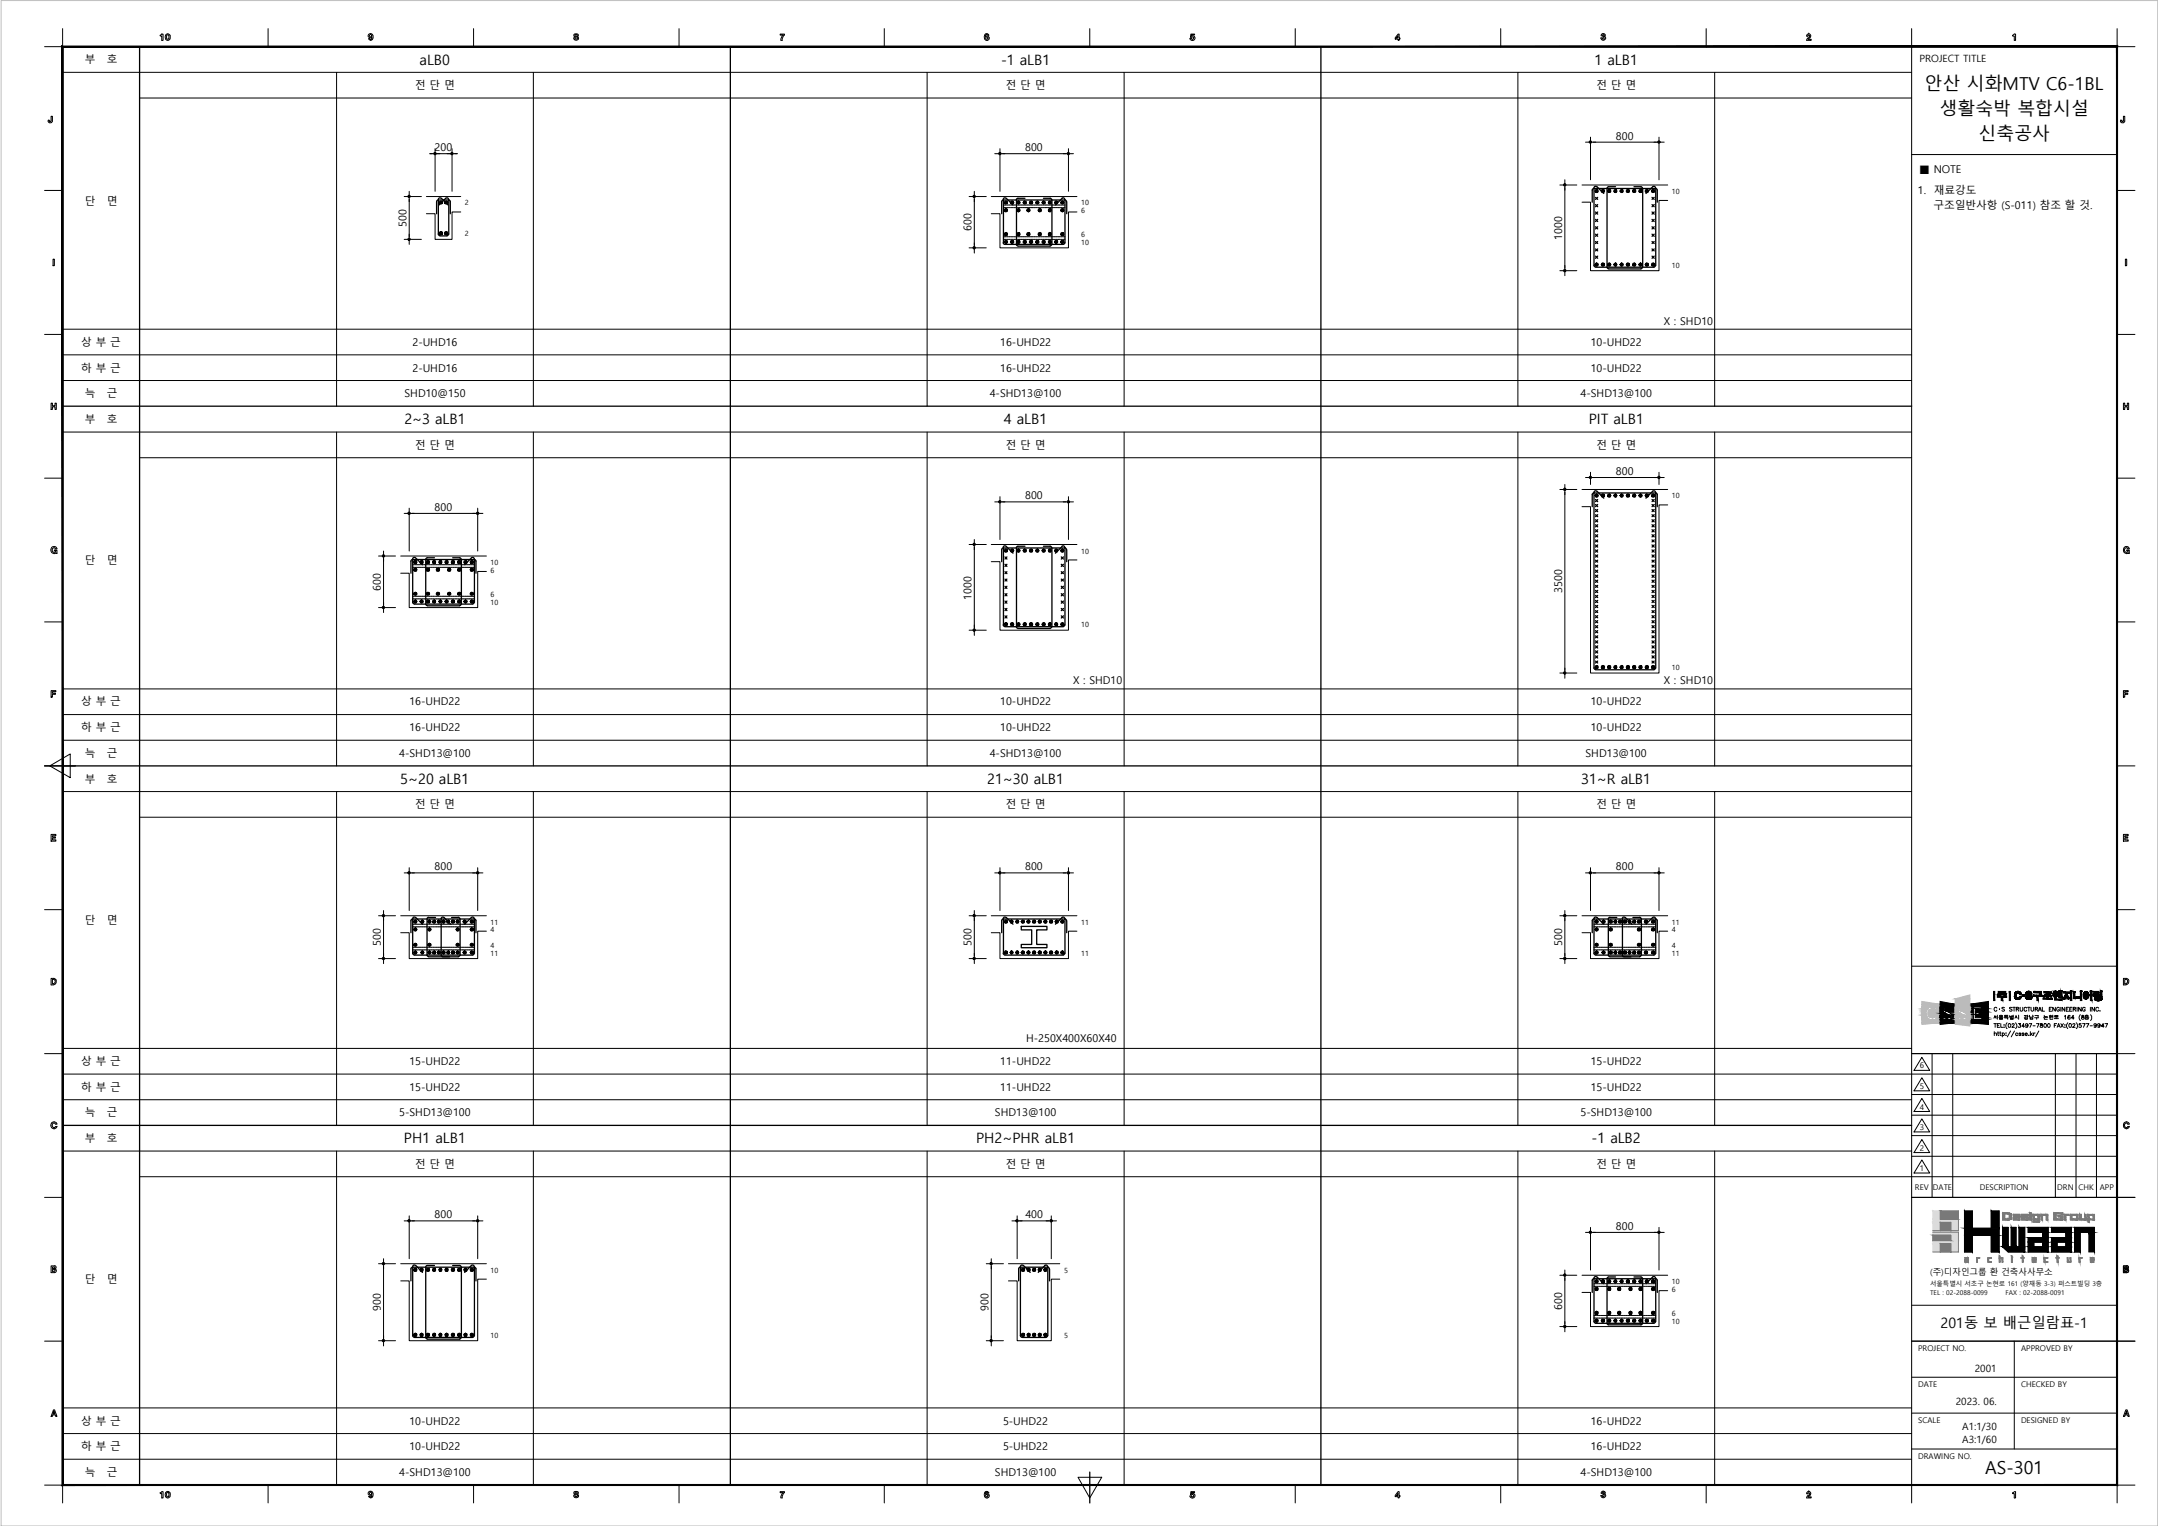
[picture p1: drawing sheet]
<svg xmlns="http://www.w3.org/2000/svg" width="420mm" height="297mm" viewBox="0 0 420 297" stroke-linecap="round" stroke-linejoin="round" font-family="sans-serif">
<defs><g id="words">
<g font-size="3.5">
<text x="374.8" y="17.4">안산 시화MTV C6-1BL</text>
<text x="377.7" y="22.3">생활숙박 복합시설</text>
<text x="385.2" y="27.2">신축공사</text>
<text x="386.5" y="286.8">AS-301</text>
</g>
<g font-size="2.8">
<text x="81.7" y="12.6">aLB0</text>
<text x="194.9" y="12.6">-1 aLB1</text>
<text x="310.5" y="12.6">1 aLB1</text>
<text x="78.7" y="82.6">2~3 aLB1</text>
<text x="195.5" y="82.6">4 aLB1</text>
<text x="309.3" y="82.6">PIT aLB1</text>
<text x="77.9" y="152.6">5~20 aLB1</text>
<text x="192.2" y="152.6">21~30 aLB1</text>
<text x="307.8" y="152.6">31~R aLB1</text>
<text x="78.7" y="222.6">PH1 aLB1</text>
<text x="190" y="222.6">PH2~PHR aLB1</text>
<text x="309.9" y="222.6">-1 aLB2</text>
<text x="377.8" y="258.5">201동 보 배근일람표-1</text>
</g>
<g font-size="2.1">
<text x="16.5" y="12.3">부</text>
<text x="20.8" y="12.3">호</text>
<text x="80.8" y="17.3">전 단 면</text>
<text x="195.8" y="17.3">전 단 면</text>
<text x="310.8" y="17.3">전 단 면</text>
<text x="84.6" y="29.4">200</text>
<text x="199.6" y="29.4">800</text>
<text x="314.6" y="27.2">800</text>
<text x="373.7" y="33.6">■ NOTE</text>
<text x="16.5" y="39.8">단</text>
<text x="20.8" y="39.8">면</text>
<text x="373.4" y="37.7">1.</text>
<text x="376.4" y="40.7">구조일반사항 (S-011) 참조 할 것.</text>
<text x="376.5" y="37.7">재료강도</text>
<text x="79.2" y="44.2" transform="rotate(-90 79.2 44.2)">500</text>
<text x="189.1" y="45" transform="rotate(-90 189.1 45)">600</text>
<text x="304.1" y="46.7" transform="rotate(-90 304.1 46.7)">1000</text>
<text x="323.9" y="63.2">X : SHD10</text>
<text x="15.8" y="67.3">상 부 근</text>
<text x="80.3" y="67.3">2-UHD16</text>
<text x="194.7" y="67.3">16-UHD22</text>
<text x="309.7" y="67.3">10-UHD22</text>
<text x="15.8" y="72.3">하 부 근</text>
<text x="16.5" y="77.3">늑</text>
<text x="20.8" y="77.3">근</text>
<text x="78.7" y="77.3">SHD10@150</text>
<text x="80.3" y="72.3">2-UHD16</text>
<text x="192.7" y="77.3">4-SHD13@100</text>
<text x="194.7" y="72.3">16-UHD22</text>
<text x="307.7" y="77.3">4-SHD13@100</text>
<text x="309.7" y="72.3">10-UHD22</text>
<text x="16.5" y="82.3">부</text>
<text x="20.8" y="82.3">호</text>
<text x="80.8" y="87.3">전 단 면</text>
<text x="195.8" y="87.3">전 단 면</text>
<text x="310.8" y="87.3">전 단 면</text>
<text x="314.6" y="92.4">800</text>
<text x="84.6" y="99.4">800</text>
<text x="199.6" y="97.1">800</text>
<text x="16.5" y="109.8">단</text>
<text x="20.8" y="109.8">면</text>
<text x="74.2" y="115" transform="rotate(-90 74.2 115)">600</text>
<text x="189.1" y="116.7" transform="rotate(-90 189.1 116.7)">1000</text>
<text x="304.2" y="115.5" transform="rotate(-90 304.2 115.5)">3500</text>
<text x="15.8" y="137.3">상 부 근</text>
<text x="79.7" y="137.3">16-UHD22</text>
<text x="194.7" y="137.3">10-UHD22</text>
<text x="208.9" y="133.2">X : SHD10</text>
<text x="309.7" y="137.3">10-UHD22</text>
<text x="323.9" y="133.2">X : SHD10</text>
<text x="15.8" y="142.3">하 부 근</text>
<text x="79.7" y="142.3">16-UHD22</text>
<text x="194.7" y="142.3">10-UHD22</text>
<text x="309.7" y="142.3">10-UHD22</text>
<text x="16.5" y="147.3">늑</text>
<text x="20.8" y="147.3">근</text>
<text x="77.7" y="147.3">4-SHD13@100</text>
<text x="192.7" y="147.3">4-SHD13@100</text>
<text x="308.7" y="147.3">SHD13@100</text>
<text x="16.5" y="152.3">부</text>
<text x="20.8" y="152.3">호</text>
<text x="80.8" y="157.3">전 단 면</text>
<text x="195.8" y="157.3">전 단 면</text>
<text x="310.8" y="157.3">전 단 면</text>
<text x="84.6" y="169.4">800</text>
<text x="199.6" y="169.4">800</text>
<text x="314.6" y="169.4">800</text>
<text x="16.5" y="179.8">단</text>
<text x="20.8" y="179.8">면</text>
<text x="74.2" y="184.2" transform="rotate(-90 74.2 184.2)">500</text>
<text x="189.1" y="184.2" transform="rotate(-90 189.1 184.2)">500</text>
<text x="304.2" y="184.2" transform="rotate(-90 304.2 184.2)">500</text>
<text x="199.8" y="202.8">H-250X400X60X40</text>
<text x="15.8" y="207.3">상 부 근</text>
<text x="79.7" y="207.3">15-UHD22</text>
<text x="194.7" y="207.3">11-UHD22</text>
<text x="309.7" y="207.3">15-UHD22</text>
<text x="15.8" y="212.3">하 부 근</text>
<text x="79.7" y="212.3">15-UHD22</text>
<text x="194.7" y="212.3">11-UHD22</text>
<text x="309.7" y="212.3">15-UHD22</text>
<text x="16.5" y="217.3">늑</text>
<text x="20.8" y="217.3">근</text>
<text x="77.7" y="217.3">5-SHD13@100</text>
<text x="193.7" y="217.3">SHD13@100</text>
<text x="307.7" y="217.3">5-SHD13@100</text>
<text x="16.5" y="222.3">부</text>
<text x="20.8" y="222.3">호</text>
<text x="80.8" y="227.3">전 단 면</text>
<text x="195.8" y="227.3">전 단 면</text>
<text x="310.8" y="227.3">전 단 면</text>
<text x="84.6" y="237.1">800</text>
<text x="199.6" y="237.1">400</text>
<text x="314.6" y="239.4">800</text>
<text x="16.5" y="249.8">단</text>
<text x="20.8" y="249.8">면</text>
<text x="74.2" y="255.2" transform="rotate(-90 74.2 255.2)">900</text>
<text x="192.5" y="255.2" transform="rotate(-90 192.5 255.2)">900</text>
<text x="304.2" y="255" transform="rotate(-90 304.2 255)">600</text>
<text x="15.8" y="277.3">상 부 근</text>
<text x="79.7" y="277.3">10-UHD22</text>
<text x="195.3" y="277.3">5-UHD22</text>
<text x="309.7" y="277.3">16-UHD22</text>
<text x="15.8" y="282.3">하 부 근</text>
<text x="16.5" y="287.3">늑</text>
<text x="20.8" y="287.3">근</text>
<text x="77.7" y="287.3">4-SHD13@100</text>
<text x="79.7" y="282.3">10-UHD22</text>
<text x="193.7" y="287.3">SHD13@100</text>
<text x="195.3" y="282.3">5-UHD22</text>
<text x="307.7" y="287.3">4-SHD13@100</text>
<text x="309.7" y="282.3">16-UHD22</text>
</g>
<g font-size="1.9">
<text x="373.7" y="12">PROJECT TITLE</text>
<text x="384.5" y="267">2001</text>
<text x="380.8" y="273.5">2023. 06.</text>
<text x="382" y="278.3">A1:1/30</text>
<text x="382" y="281">A3:1/60</text>
</g>
<text font-size="1.7" x="375.8" y="248.2">(주)디자인그룹 환 건축사사무소</text>
<g font-size="1.5">
<text x="373.8" y="208">6</text>
<text x="373.8" y="216">4</text>
<text x="373.8" y="211.9">5</text>
<text x="373.8" y="219.9">3</text>
<text x="373.8" y="228">1</text>
<text x="373.8" y="224">2</text>
<text x="372.8" y="231.6">REV</text>
<text x="376.3" y="231.6">DATE</text>
<text x="385.4" y="231.6">DESCRIPTION</text>
<text x="400.6" y="231.6">DRN</text>
<text x="404.7" y="231.6">CHK</text>
<text x="408.8" y="231.6">APP</text>
<text x="373.5" y="263">PROJECT NO.</text>
<text x="393.5" y="263">APPROVED BY</text>
<text x="373.5" y="270">DATE</text>
<text x="393.5" y="270">CHECKED BY</text>
<text x="373.5" y="277">SCALE</text>
<text x="393.5" y="277">DESIGNED BY</text>
<text x="373.5" y="284">DRAWING NO.</text>
</g>
<g font-size="1.4">
<text x="90.5" y="40">2</text>
<text x="210.5" y="41.5">6</text>
<text x="210.5" y="40">10</text>
<text x="325.5" y="37.7">10</text>
<text x="90.5" y="46">2</text>
<text x="210.5" y="46.2">6</text>
<text x="210.5" y="47.7">10</text>
<text x="325.5" y="52.1">10</text>
<text x="325.5" y="97">10</text>
<text x="210.5" y="107.8">10</text>
<text x="95.5" y="111.5">6</text>
<text x="95.5" y="110">10</text>
<text x="95.5" y="116.1">6</text>
<text x="95.5" y="117.7">10</text>
<text x="210.5" y="122.1">10</text>
<text x="325.5" y="130.5">10</text>
<text x="95.5" y="180">11</text>
<text x="210.5" y="180">11</text>
<text x="325.5" y="180">11</text>
<text x="95.5" y="181.5">4</text>
<text x="95.5" y="184.5">4</text>
<text x="95.5" y="186">11</text>
<text x="210.5" y="186">11</text>
<text x="325.5" y="181.5">4</text>
<text x="325.5" y="184.5">4</text>
<text x="325.5" y="186">11</text>
<text x="95.5" y="247.7">10</text>
<text x="207.2" y="247.7">5</text>
<text x="325.5" y="251.5">6</text>
<text x="325.5" y="250">10</text>
<text x="325.5" y="256.1">6</text>
<text x="325.5" y="257.6">10</text>
<text x="95.5" y="260.4">10</text>
<text x="207.2" y="260.4">5</text>
</g>
<g font-size="1.3">
<text x="375.8" y="250.3">서울특별시 서초구 논현로 161 (양재동 3-3) 퍼스트빌딩 3층</text>
<text x="375.8" y="252.2">TEL : 02-2088-0099</text>
<text x="390.5" y="252.2">FAX : 02-2088-0091</text>
</g>
</g></defs>
<!-- layer: ML -->
<path d="M27.2 9.1v280M142.2 9.1v280M257.2 9.1v280M12.2 79.1h360M12.2 149.1h360M12.2 219.1h360" fill="none" stroke="#000" stroke-width=".25"/>
<g fill="none" stroke="#000" stroke-width=".19">
<path d="M12.2 14.1h360M27.2 19.1h345M65.5 14.1v65M103.8 14.1v65M180.5 14.1v65M218.9 14.1v65M295.5 14.1v65M333.8 14.1v65M12.2 74.1h360M12.2 69.1h360M12.2 64.1h360M12.2 84.1h360"/>
<path d="M27.2 89.1h345M65.5 84.1v65M103.8 84.1v65M180.5 84.1v65M218.9 84.1v65M295.5 84.1v65M333.8 84.1v65M12.2 139.1h360M12.2 134.1h360M12.2 154.1h360M12.2 144.1h360M27.2 159.1h345"/>
<path d="M65.5 154.1v65M103.8 154.1v65M180.5 154.1v65M218.9 154.1v65M295.5 154.1v65M333.8 154.1v65M12.2 214.1h360M12.2 209.1h360M12.2 204.1h360M12.2 224.1h360M27.2 229.1h345M65.5 224.1v65"/>
<path d="M103.8 224.1v65M180.5 224.1v65M218.9 224.1v65M295.5 224.1v65M333.8 224.1v65M12.2 279h360M12.2 274.1h360M12.2 284h360"/>
</g>
<path d="M.2 .1h420v296.9h-420zM420.2 .1v296.9" fill="none" stroke="#bababa" stroke-width=".19"/>
<g fill="#000" stroke="#000" stroke-width=".19">
<path d="M377.7 194.9l3 .6h-3zM377.7 198.5h3v.6zM378.7 198.1h.6zM379.1 196.4h.5zM383.5 198.4h3.6v.7zM384.6 197h.7l-.7 .2zM384.6 197.3l.7 .2h-.7zM383.5 195.5l3.6-.6v.6zM389 193.5h.7zM389.1 193.7h.1zM390.2 193.7h.3zM392.3 194.2h.3z"/>
<path d="M392.4 194.4h.9zM392.6 193.1h.6zM392.8 193h.2zM392.8 194.5h.1zM393.1 194.2h.3zM393.9 193.6h.1zM394.7 193.8h.8zM394.8 193.9h.8zM394.9 193h.2zM395 193.9h.6zM395.1 194h.5zM395.2 194h.4z"/>
<path d="M395.3 194.2h.3zM397.8 193.8h.6zM398 194h.1zM399.2 194h.2zM399.9 193.9h.6zM400 193h.4zM400.1 192.9h.2zM401.8 194.4h.2zM402.6 194.4h.2zM404.4 194.1h.4zM404.5 194.1h.3zM404.6 194.1h.2z"/>
<path d="M404.7 194h.1zM405.8 193.2h.7zM405.8 194.3h.7zM406 194.4h.2zM406.1 193h.1zM408.2 194.8h.6zM408.3 193.7h.4zM408.4 194h.3zM408.5 193.7h.2zM408.5 194.8h.1zM408.6 193.7h.1z"/>
<path d="M12.1 9l.2 .2 400-.2zM12.3 9.2l400-.2-.2 .2zM412.3 9l-.2 .2 .2 280zM412.1 9.2l.2 280-.2-.2zM12.1 289.2h400.2l-.2-.2zM12.1 289.2l.2-.2h399.8zM12.1 9v280.2l.2-.2zM12.1 9l.2 .2v279.8z"/>
<path d="M377.7 198h1.9zM377.7 198h1.9z"/>
<path d="M377.7 198.5v.6h3zM377.7 199.1h3l-3 .3z"/>
<path d="M377.7 196.5l.6 .1zM377.7 196.5l.6 .1z"/>
<path d="M377.7 196.6l.6 .1zM377.7 196.6l.6 .1z"/>
<path d="M377.7 196.7l.6 .1zM377.7 196.7l.6 .1z"/>
<path d="M377.7 196.8h.6zM377.7 196.8h.6z"/>
<path d="M377.7 196.5h.6zM377.7 196.5h.6z"/>
<path d="M377.7 196.8l.6 .1zM377.7 196.8l.6 .1z"/>
<path d="M377.7 196.9l.7 .1zM377.7 196.9l.7 .1z"/>
<path d="M377.7 198.1l.6 .3v-.3zM377.7 198.1l.6 .3h-.6z"/>
<path d="M377.7 198.4l.9 .1zM377.7 198.4l.9 .1z"/>
<path d="M377.7 196.4h.7zM377.7 196.4l.6 .1z"/>
<path d="M377.7 197h.8zM377.7 197h.8z"/>
<path d="M377.7 196.3h.7zM377.7 196.3l.7 .1z"/>
<path d="M377.7 197l.9 .1-.1-.1zM377.7 197l.9 .1h-.9z"/>
<path d="M377.7 196.2h.8zM377.7 196.2l.7 .1z"/>
<path d="M377.7 196.2h.9zM377.7 196.2h.8z"/>
<path d="M377.7 197.1l1.1 .2-.2-.2zM377.7 197.1l1.1 .2h-1.1z"/>
<path d="M378.7 198.1h.6zM378.9 198.1h.4z"/>
<path d="M377.7 196.1h1.1zM377.7 196.1l.9 .1z"/>
<path d="M377.7 197.3l1.9 .3-.8-.3zM377.7 197.3l1.9 .3h-1.9z"/>
<path d="M377.7 196h1.2zM377.7 196h1.4z"/>
<path d="M377.7 196h1.2zM377.7 196l1.1 .1z"/>
<path d="M377.7 198.5h1.2zM377.7 198.5h1.2z"/>
<path d="M378.4 198.1h1.2zM378.4 198.1h.9z"/>
<path d="M377.7 197.6l1.9 .1zM377.7 197.6l1.9 .1zM377.7 197.7h1.9zM377.7 197.7h1.9z"/>
<path d="M378.3 198.1h1.3zM378.3 198.1h1.3z"/>
<path d="M377.7 197.7h2zM377.7 197.7h2z"/>
<path d="M377.7 198h1.9zM377.7 198l1.9 .1zM377.7 198.1h1.9zM377.7 198.1h1.9z"/>
<path d="M377.7 197.7l2 .1zM377.7 197.7l2 .1z"/>
<path d="M377.7 197.8h2zM377.7 197.8h2z"/>
<path d="M377.7 197.9l2 .1zM377.7 197.9l2 .1z"/>
<path d="M377.7 198h2zM377.7 198h1.9z"/>
<path d="M379.1 196.4h.6zM379.1 196.4h.6z"/>
<path d="M379.1 196.4h.9zM379 196.4h1z"/>
<path d="M377.7 197.8l2 .1zM377.7 197.8l2 .1z"/>
<path d="M377.7 197.9h2zM377.7 197.9h2z"/>
<path d="M377.7 197.9h2zM377.7 197.9h2z"/>
<path d="M380 196.4h.7zM380 196.4h.7z"/>
<path d="M377.7 195.5l3 .5v-.5zM377.7 195.5l3 .5h-3z"/>
<path d="M379.1 196l1.6 .1zM379.1 196l1.6 .1z"/>
<path d="M380 196.1l.7 .3v-.3zM380 196.1l.7 .3h-.7z"/>
<path d="M379 196.4h1.7zM378.8 196.4h1.9zM378.8 196.4h1.9zM378.8 196.4h1.9z"/>
<path d="M378.8 196.4l1.9 .1zM378.8 196.4l1.9 .1z"/>
<path d="M378.8 196.5h1.9zM378.8 196.5h1.9zM378.8 196.5h1.9zM378.8 196.5h1.9z"/>
<path d="M378.8 196.5h1.9zM378.8 196.5h1.9z"/>
<path d="M378.8 196.5l1.9 .1zM378.8 196.5l1.9 .1z"/>
<path d="M378.7 196.6h2zM378.7 196.6h2z"/>
<path d="M378.7 196.6l2 .1zM378.7 196.6l2 .1z"/>
<path d="M378.8 196.7h1.9zM378.8 196.7h1.9zM378.8 196.7h1.9zM378.8 196.7h1.9z"/>
<path d="M378.8 196.7l1.9 .1zM378.8 196.7l1.9 .1z"/>
<path d="M378.8 196.8h1.9zM378.8 196.8h1.9z"/>
<path d="M378.8 196.8l1.9 .5v-.5zM378.8 196.8l1.9 .5h-.9z"/>
<path d="M379.8 197.3h.9zM379.8 197.3h.9z"/>
<path d="M379.9 197.3l.8 .1zM379.9 197.3l.8 .1z"/>
<path d="M380 197.4l.7 .1zM380 197.4l.7 .1z"/>
<path d="M380.1 197.5l.6 .1v-.1zM380.1 197.5l.6 .1h-.5z"/>
<path d="M380.2 197.6l.5 .2v-.2zM380.2 197.6l.5 .2h-.5z"/>
<path d="M380.2 197.8l.5 .1v-.1zM380.2 197.8l.5 .1h-.5z"/>
<path d="M380.2 197.9l.5 .1v-.1zM380.2 197.9l.5 .1h-.6z"/>
<path d="M380.1 198l.6 .1v-.1zM380.1 198l.6 .1h-.6z"/>
<path d="M380.1 198.1l.6 .1zM380.1 198.1l.6 .1h-.7z"/>
<path d="M380 198.2l.7 .1zM379.9 198.3h.8z"/>
<path d="M379.9 198.3l.8 .1zM379.9 198.3l.8 .1h-.9z"/>
<path d="M379.8 198.4h.9zM379.6 198.4h1.1z"/>
<path d="M379.6 198.4l1.1 .1zM379.5 198.5h1.2z"/>
<path d="M379.5 198.5h1.2zM378.9 198.5h1.8z"/>
<path d="M383.5 198.4v.7h3.6zM383.5 199.1h3.6v.3z"/>
<path d="M383.5 196l.8 2.4v-2.4zM383.5 196l.8 2.4h-.8z"/>
<path d="M383.5 195.5l3.6 .5v-.5zM383.5 195.5l3.6 .5h-3.6z"/>
<path d="M385.8 196l1.3 .3v-.3zM385.8 196l1.3 .3h-1.3z"/>
<path d="M384.6 196.3l2.5 .7v-.7zM384.6 196.3l2.5 .7h-2.5z"/>
<path d="M385.3 197l1.8 .3v-.3zM385.3 197l1.8 .3h-1.8z"/>
<path d="M385.3 197.3l1.8 .2v-.2zM385.3 197.3l1.8 .2h-1.8z"/>
<path d="M384.6 197.5l2.5 .6v-.6zM384.6 197.5l2.5 .6h-2.5z"/>
<path d="M385.9 198.1l1.2 .3v-.3zM385.9 198.1l1.2 .3h-1.2z"/>
<path d="M388.2 193l.2 1.8v-1.8zM388.2 193l.2 1.8h-.2z"/>
<path d="M389 193.6h.6zM389 193.6h.6z"/>
<path d="M389 193.7h.5zM389 193.7h.5z"/>
<path d="M389.1 193.5h.6zM389.1 193.5h.6z"/>
<path d="M389.1 193.5h.6zM389.1 193.5h.6z"/>
<path d="M389.1 193.7h.2zM389.1 193.7h.2z"/>
<path d="M389.1 193.7h.2zM389.1 193.7h.2z"/>
<path d="M389.2 193.5h.5zM389.2 193.5h.5z"/>
<path d="M389.1 193.7h.1zM389.1 193.7h.2z"/>
<path d="M389.3 193.4h.5zM389.3 193.4h.5z"/>
<path d="M389.1 193.7h.2zM389.1 193.7h.2z"/>
<path d="M389.1 193.7h.2zM389.1 193.7h.2z"/>
<path d="M389.4 193.4h.4zM389.4 193.4h.4z"/>
<path d="M389 193.7h.4zM389 193.7h.4z"/>
<path d="M389 193.7h.4zM389 193.7h.3z"/>
<path d="M389 193.7h.4zM389 193.7h.5z"/>
<path d="M389.5 193.4h.6zM389.5 193.4h.6z"/>
<path d="M389.5 193.4h.6zM389.5 193.4h.6z"/>
<path d="M389.5 193.3h.6zM389.5 193.3h.6z"/>
<path d="M389 193.6h.5zM389 193.6h.6z"/>
<path d="M389 193.6h.5zM389 193.6h.5z"/>
<path d="M389 193.6h.5zM389 193.6l.5 .1z"/>
<path d="M389.6 193.3h.4zM389.6 193.3h.4z"/>
<path d="M389.6 193.3h.4zM389.6 193.3h.4z"/>
<path d="M389 193.6h.6zM389 193.6h.6z"/>
<path d="M389 193.6h.6zM389 193.6h.6zM389 193.6h.6zM389 193.6h.6z"/>
<path d="M389.1 193.5h.6zM389 193.5h.7z"/>
<path d="M389 193.5h.7zM389 193.5h.7zM389 193.5h.7z"/>
<path d="M388.9 193.5h.8zM388.9 193.5h.8z"/>
<path d="M389 193.5h.7zM389 193.5l.6 .1z"/>
<path d="M389.2 193.5h.5zM389.2 193.5h.5z"/>
<path d="M389.2 193.5h.5zM389.1 193.5h.6z"/>
<path d="M389.1 193.5h.6zM389.1 193.5h.6z"/>
<path d="M389.4 193.4h.4zM389.3 193.4h.5z"/>
<path d="M389.3 193.4h.5zM389.3 193.4h.5z"/>
<path d="M389.3 193.4l.5 .1zM389.3 193.4l.5 .1z"/>
<path d="M389.3 193.5h.5zM389.2 193.5h.5z"/>
<path d="M389.8 193.4h.4zM389.8 193.4h.4z"/>
<path d="M389.4 193.4h.4zM389.4 193.4h.4z"/>
<path d="M389.8 193.4h.4zM389.8 193.4h.4z"/>
<path d="M389.8 193.5h.6zM389.8 193.5h.6z"/>
<path d="M389.9 193.5h.7zM389.9 193.5h.7z"/>
<path d="M389.6 194.1l.3 .7v-.7zM389.6 194.1l.3 .7h-.3z"/>
<path d="M389.6 193.2h.4zM389.6 193.2h.4zM389.6 193.2h.4zM389.6 193.2h.4z"/>
<path d="M389.6 193.2l.4 .1zM389.6 193.2l.4 .1z"/>
<path d="M389.6 193.3h.4zM389.6 193.3h.4zM389.6 193.3h.4zM389.6 193.3h.4zM389.6 193.3h.4zM389.6 193.3h.4z"/>
<path d="M390 193.6h.6zM390 193.6h.6z"/>
<path d="M389.6 193.3h.5zM389.5 193.3h.6z"/>
<path d="M389.5 193.3l.6 .1zM389.5 193.3l.6 .1z"/>
<path d="M389.5 193.4h.6zM389.5 193.4h.6z"/>
<path d="M389.5 193.4h.6zM389.5 193.4h.6zM389.4 193.4h.7zM389.4 193.4h.7z"/>
<path d="M390.1 193.6h.5zM390.1 193.6h.5z"/>
<path d="M389.4 193.4h.8zM389.4 193.4h.8z"/>
<path d="M390.1 193.6h.4zM390.1 193.6h.4z"/>
<path d="M389.8 193.4h.4zM389.8 193.4h.4z"/>
<path d="M389.8 193.4h.5zM389.8 193.4h.5z"/>
<path d="M389.8 193.4h.5zM389.8 193.4h.5z"/>
<path d="M389.8 193.4h.6zM389.8 193.4h.6z"/>
<path d="M389.8 193.4l.6 .1zM389.8 193.4l.6 .1z"/>
<path d="M389.8 193.5h.6zM389.8 193.5h.6z"/>
<path d="M389.8 193.5h.7zM389.8 193.5h.7z"/>
<path d="M389 193l1.5 .2v-.2zM389 193l1.5 .2h-1.5z"/>
<path d="M389.9 193.5h.6zM389.9 193.5h.6z"/>
<path d="M390.1 193.6l.4 .1zM390.1 193.6l.4 .1zM390.2 193.7h.3z"/>
<path d="M390.2 193.7h.3zM390.2 193.7h.3z"/>
<path d="M390.3 193.7h.2zM390.3 193.7h.2z"/>
<path d="M390.3 193.7h.2zM390.3 193.7h.2zM390.3 193.7h.2zM390.3 193.7h.2z"/>
<path d="M390.3 193.7h.2zM390.3 193.7h.2z"/>
<path d="M390.4 193.7h.1zM390.4 193.7h.1z"/>
<path d="M389.9 193.5h.7zM389.9 193.5h.7z"/>
<path d="M390 193.6h.6zM390 193.6h.6z"/>
<path d="M390.1 193.6h.5zM390.1 193.6h.5z"/>
<path d="M390.1 193.6h.5zM390.1 193.6h.4z"/>
<path d="M389.9 193.5h.7zM389.9 193.5h.7z"/>
<path d="M389.9 193.5l.7 .1zM389.9 193.5l.7 .1z"/>
<path d="M390 193.6h.6zM390 193.6h.6zM390 193.6h.6zM390 193.6h.6z"/>
<path d="M389.9 193.5h.8zM389.9 193.5h.8z"/>
<path d="M389.9 193.5h.8zM389.9 193.5h.7z"/>
<path d="M388.9 193.9l1.8 .2v-.2zM388.9 193.9l1.8 .2h-1.8z"/>
<path d="M391.2 193l.2 1.8v-1.8zM391.2 193l.2 1.8h-.2z"/>
<path d="M392.2 193.5h.4zM392.2 193.5h.4z"/>
<path d="M392.2 193.5h.4zM392.2 193.5h.4z"/>
<path d="M392.2 193.7h.3zM392.2 193.7h.3z"/>
<path d="M392.2 193.7h.3zM392.2 193.7h.3z"/>
<path d="M392.2 194h.4zM392.2 194h.4z"/>
<path d="M392.2 194h.4zM392.2 194h.4z"/>
<path d="M392.3 193.4h.3zM392.3 193.4h.3z"/>
<path d="M392.3 193.4h.3zM392.3 193.4h.3z"/>
<path d="M392.3 194.1h.3zM392.3 194.1h.3z"/>
<path d="M392.3 194.1h.3zM392.3 194.1h.3zM392.3 194.1h.3zM392.3 194.1h.3z"/>
<path d="M392.3 193.3h.4zM392.3 193.3h.4z"/>
<path d="M392.3 193.3h.4zM392.3 193.3h.4z"/>
<path d="M392.3 194.3h.4zM392.3 194.3h.4z"/>
<path d="M392.3 193.3h.5zM392.3 193.3h.5z"/>
<path d="M392.3 194.3h1.1zM392.3 194.3h1.1z"/>
<path d="M392.4 194.4h.9zM392.4 194.4h.9zM392.4 194.4h.9z"/>
<path d="M392.4 193.2h1zM392.4 193.2h1zM392.4 193.2h1z"/>
<path d="M392.5 194.5h.7zM392.5 194.5h.7zM392.5 194.5h.7z"/>
<path d="M392.5 193.1h.8zM392.5 193.1h.8zM392.5 193.1h.8zM392.5 193.1h.8zM392.5 193.1h.8z"/>
<path d="M392.2 193.6h.3zM392.2 193.6h.3zM392.2 193.6h.3zM392.2 193.6h.3z"/>
<path d="M392.2 193.6l.3 .1zM392.2 193.6l.3 .1z"/>
<path d="M392.2 193.7h.3zM392.2 193.7h.3z"/>
<path d="M392.2 193.7h.3zM392.2 193.7h.3zM392.2 193.7h.3zM392.2 193.7h.3z"/>
<path d="M392.2 193.7l.3 .1zM392.2 193.7l.3 .1zM392.2 193.8h.3zM392.2 193.8h.3zM392.2 193.8h.3zM392.2 193.8h.3z"/>
<path d="M392.2 193.8h.3zM392.2 193.8h.3z"/>
<path d="M392.2 193.8l.3 .1zM392.2 193.8l.3 .1z"/>
<path d="M392.2 193.9h.3zM392.2 193.9h.3z"/>
<path d="M392.2 193.9l.3 .1zM392.2 193.9l.3 .1zM392.2 194h.3zM392.2 194h.3zM392.2 194h.3zM392.2 194h.3z"/>
<path d="M392.2 194h.4zM392.2 194h.4zM392.2 194h.4zM392.2 194h.4z"/>
<path d="M392.3 193.4h.3zM392.3 193.4h.3z"/>
<path d="M392.3 193.4l.3 .1zM392.3 193.4l.3 .1z"/>
<path d="M392.3 193.5h.3zM392.2 193.5h.4z"/>
<path d="M392.2 193.5h.4zM392.2 193.5h.4z"/>
<path d="M392.2 193.5h.4zM392.2 193.5l.3 .1zM392.2 193.6h.3zM392.2 193.6h.3z"/>
<path d="M392.2 194h.4zM392.2 194h.4z"/>
<path d="M392.2 194l.4 .1zM392.2 194l.4 .1z"/>
<path d="M392.3 193.4h.3zM392.3 193.4h.3z"/>
<path d="M392.3 194.1h.3zM392.3 194.1h.3z"/>
<path d="M392.3 194.1h.3zM392.3 194.1h.3z"/>
<path d="M392.3 194.1l.3 .1zM392.3 194.1l.3 .1z"/>
<path d="M392.3 193.4h.3zM392.3 193.4h.3z"/>
<path d="M392.3 193.4h.3zM392.3 193.4h.3zM392.3 193.4h.3zM392.3 193.4h.3z"/>
<path d="M392.3 194.2h.3zM392.3 194.2h.3z"/>
<path d="M392.3 194.2h.3zM392.3 194.2h.3zM392.3 194.2h.3z"/>
<path d="M392.6 194.5h.5zM392.7 194.5h.4zM392.7 194.5h.4z"/>
<path d="M392.3 193.3h.4zM392.3 193.3h.4z"/>
<path d="M392.3 193.3h.4zM392.3 193.3l.3 .1z"/>
<path d="M392.3 194.2h.4zM392.3 194.2h.4zM392.3 194.2h.4zM392.3 194.2h.4z"/>
<path d="M392.3 194.2l.4 .1zM392.3 194.2l.4 .1z"/>
<path d="M392.3 194.3h.4zM392.3 194.3h.4z"/>
<path d="M392.3 194.3h.5zM392.3 194.3h.5z"/>
<path d="M392.3 193.3h.5zM392.3 193.3h.4z"/>
<path d="M392.3 194.3h.5zM392.3 194.3h.5zM392.3 194.3h.5zM392.3 194.3h.5z"/>
<path d="M392.3 193.3h.5zM392.3 193.3h.6z"/>
<path d="M392.3 193.3h.5zM392.3 193.3h.5z"/>
<path d="M392.3 194.3h.6zM392.3 194.3h.6z"/>
<path d="M392.3 194.3h.6zM392.3 194.3h.6z"/>
<path d="M392.9 193h.1zM392.8 193h.2zM392.8 193h.2z"/>
<path d="M392.9 194.3h.5zM392.9 194.3h.5z"/>
<path d="M392.8 193h.2zM392.8 193h.2z"/>
<path d="M393 193.3h.4zM393 193.3h.4z"/>
<path d="M392.8 194.5h.2zM392.8 194.5h.1z"/>
<path d="M392.7 193h.4zM392.7 193h.4z"/>
<path d="M392.7 194.5h.3zM392.7 194.5h.3z"/>
<path d="M392.7 193h.4zM392.6 193h.5z"/>
<path d="M392.7 194.5h.4zM392.7 194.5h.3zM392.7 194.5h.3zM392.7 194.5h.3z"/>
<path d="M392.6 193h.5zM392.6 193h.5z"/>
<path d="M393.1 193.4h.3zM393.1 193.4h.3z"/>
<path d="M393.1 194.2h.3zM393.1 194.2h.3z"/>
<path d="M392.6 194.5h.5zM392.6 194.5h.5z"/>
<path d="M392.6 194.5h.5zM392.6 194.5h.5z"/>
<path d="M392.6 194.5h.5zM392.6 194.5h.5zM392.6 194.5h.5z"/>
<path d="M392.6 193l.6 .1zM392.6 193l.6 .1zM392.6 193.1h.6z"/>
<path d="M393.1 193.4h.4zM393.1 193.4h.4z"/>
<path d="M393.1 193.4h.4zM393.1 193.4h.4z"/>
<path d="M393.1 194.1h.4zM393.1 194.1h.4z"/>
<path d="M392.6 194.5h.5zM392.6 194.5h.6z"/>
<path d="M392.6 194.5h.5zM392.6 194.5h.5zM392.6 194.5h.5zM392.6 194.5h.5z"/>
<path d="M392.6 193.1h.6zM392.5 193.1h.7z"/>
<path d="M393.2 193.5h.3zM393.2 193.5h.3z"/>
<path d="M393.2 194h.3zM393.2 194h.3z"/>
<path d="M392.5 194.5h.7zM392.5 194.5h.7z"/>
<path d="M392.5 194.5h.7zM392.5 194.5h.7z"/>
<path d="M392.6 194.5h.6zM392.6 194.5h.6z"/>
<path d="M392.5 193.1h.8zM392.5 193.1h.8zM392.5 193.1h.8z"/>
<path d="M392.5 193.1l.8 .1zM392.5 193.1l.8 .1zM392.4 193.2h.9zM392.4 193.2h.9z"/>
<path d="M392.5 194.4h.8zM392.5 194.4l.7 .1zM392.5 194.5h.7z"/>
<path d="M392.4 193.2h1zM392.4 193.2h1zM392.4 193.2h1z"/>
<path d="M392.4 194.4h.9zM392.4 194.4h.9zM392.4 194.4h.9zM392.4 194.4h.9zM392.4 194.4h.9zM392.4 194.4h.9zM392.4 194.4h.9z"/>
<path d="M392.4 193.2h1zM392.4 193.2h1z"/>
<path d="M392.3 194.3h1.1zM392.3 194.3h1.1z"/>
<path d="M392.3 194.3h1.1zM392.3 194.3h1.1zM392.3 194.3h1.1zM392.3 194.3h1.1z"/>
<path d="M392.3 194.3h1.1zM392.3 194.3h1.1zM392.4 194.3h1zM392.4 194.3h1z"/>
<path d="M392.4 194.3h1zM392.4 194.3l.9 .1zM392.4 194.4h.9z"/>
<path d="M392.4 193.2h1zM392.4 193.2h1z"/>
<path d="M392.4 193.2h1zM392.3 193.2h1.1zM392.3 193.2h1.1zM392.3 193.2h1.1z"/>
<path d="M392.3 193.2l1.1 .1zM392.3 193.2l1.1 .1z"/>
<path d="M392.9 193.3h.5zM392.9 193.3h.5z"/>
<path d="M392.9 193.3h.5zM392.9 193.3h.5z"/>
<path d="M393.1 194.3h.3zM393 194.3h.4z"/>
<path d="M393 194.3h.4zM393 194.3h.4z"/>
<path d="M393 194.3h.4zM393 194.3h.4z"/>
<path d="M392.9 194.3h.5zM392.9 194.3h.5z"/>
<path d="M393 193.3h.4zM393 193.3h.4z"/>
<path d="M393 193.3h.4zM393 193.3h.4z"/>
<path d="M393 193.3h.4zM393 193.3h.4zM393.1 193.3h.3zM393.1 193.3h.3z"/>
<path d="M393.1 193.3h.3zM393.1 193.3h.3z"/>
<path d="M393.1 193.3l.3 .1zM393.1 193.3l.3 .1zM393.1 193.4h.3zM393.1 193.4h.3z"/>
<path d="M393.1 193.4h.4zM393.1 193.4h.4z"/>
<path d="M393.1 194.2h.3zM393.1 194.2h.3z"/>
<path d="M393.1 194.2h.3zM393.1 194.2h.3zM393.1 194.2h.3z"/>
<path d="M393.1 194.2h.3zM393.1 194.2l.3 .1z"/>
<path d="M393.1 193.4h.4zM393.1 193.4h.4z"/>
<path d="M393.1 193.4h.4zM393.1 193.4h.4z"/>
<path d="M393.1 193.4l.4 .1zM393.1 193.4l.4 .1z"/>
<path d="M393.2 193.5h.3zM393.2 193.5h.3z"/>
<path d="M393.2 194h.3zM393.2 194h.3zM393.2 194h.3zM393.2 194h.3z"/>
<path d="M393.2 194l.3 .1zM393.2 194l.3 .1z"/>
<path d="M393.2 194.1h.3zM393.1 194.1h.4z"/>
<path d="M393.1 194.1h.4zM393.1 194.1h.4z"/>
<path d="M393.1 194.1h.4zM393.1 194.1l.3 .1z"/>
<path d="M393.8 193.8h.3zM393.8 193.8h.3zM393.8 193.8h.3zM393.8 193.8h.3zM393.8 193.8h.3z"/>
<path d="M393.9 193.9h.1zM393.9 193.9h.1z"/>
<path d="M393.9 193.9h.1zM393.9 193.9h.1z"/>
<path d="M393.9 193.6h.1zM393.9 193.6h.1z"/>
<path d="M393.9 193.6l.1 .1zM393.9 193.6l.1 .1zM393.9 193.7h.1zM393.9 193.7h.1z"/>
<path d="M393.9 193.7h.1zM393.8 193.7h.2z"/>
<path d="M393.8 193.9h.2zM393.8 193.9h.3z"/>
<path d="M393.8 193.9h.2zM393.8 193.9h.2zM393.9 193.9h.1zM393.9 193.9h.1z"/>
<path d="M393.9 193.9h.1zM393.9 193.9h.1z"/>
<path d="M393.8 193.7h.3zM393.8 193.7h.3z"/>
<path d="M393.8 193.7h.3zM393.8 193.7h.3zM393.8 193.7h.3zM393.8 193.7h.3zM393.8 193.7h.3zM393.8 193.7h.3z"/>
<path d="M393.8 193.7h.3zM393.8 193.7h.3zM393.8 193.7h.3zM393.8 193.7h.3zM393.8 193.7h.3zM393.8 193.7h.3z"/>
<path d="M393.8 193.7l.3 .1zM393.8 193.7l.3 .1zM393.8 193.8h.3zM393.8 193.8h.3zM393.8 193.8h.3zM393.8 193.8h.3z"/>
<path d="M393.8 193.8h.3zM393.8 193.8h.3zM393.8 193.8h.3z"/>
<path d="M393.8 193.8l.3 .1zM393.8 193.8l.3 .1z"/>
<path d="M394.4 193.4h.3zM394.4 193.4h.3z"/>
<path d="M394.4 193.4h.3zM394.4 193.4h.3z"/>
<path d="M394.4 194.1h.3zM394.4 194.1h.3z"/>
<path d="M394.4 194.1h.3zM394.4 194.1h.3z"/>
<path d="M394.4 194.2h.3zM394.4 194.2h.3zM394.4 194.2h.3zM394.4 194.2h.3z"/>
<path d="M394.4 194.2h.4zM394.4 194.2h.4z"/>
<path d="M394.4 194.3h.4zM394.4 194.3h.4z"/>
<path d="M394.5 193.3h.3zM394.5 193.3h.3z"/>
<path d="M394.5 193.3h.3zM394.5 193.3h.3z"/>
<path d="M394.5 193.3h.3zM394.5 193.3h.3z"/>
<path d="M394.5 194.3h.4zM394.5 194.3h.4z"/>
<path d="M394.5 194.3h1.1zM394.5 194.3h1.1z"/>
<path d="M394.5 194.3h1zM394.5 194.3h1zM394.5 194.3h1z"/>
<path d="M394.6 193.8h.9zM394.7 193.8h.8zM394.7 193.8h.8zM394.7 193.8h.8z"/>
<path d="M394.7 193.8h.8zM394.7 193.8h.8zM394.7 193.8h.8zM394.7 193.8h.8z"/>
<path d="M394.4 193.4h.3zM394.4 193.4h.3zM394.4 193.4h.3zM394.4 193.4h.3z"/>
<path d="M394.4 193.4h.3zM394.4 193.4h.3z"/>
<path d="M394.4 193.4l.3 .1zM394.4 193.4l.3 .1zM394.4 193.5h.3zM394.4 193.5h.3z"/>
<path d="M394.4 193.5h.3zM394.4 193.5h.3z"/>
<path d="M394.4 194.1h.3zM394.4 194.1h.3zM394.4 194.1h.3zM394.4 194.1h.3z"/>
<path d="M394.4 194.1l.3 .1zM394.4 194.1l.3 .1z"/>
<path d="M394.4 194.2h.4zM394.4 194.2h.4zM394.4 194.2h.4zM394.4 194.2h.4z"/>
<path d="M394.5 193.3h.3zM394.4 193.3h.4z"/>
<path d="M394.4 193.3h.4zM394.4 193.3l.3 .1z"/>
<path d="M394.4 193.5h.4zM394.4 193.5h.4zM394.4 193.5h.4zM394.4 193.5h.4z"/>
<path d="M394.4 193.5l.4 .1zM394.4 193.5l.4 .1zM394.4 193.6h.4zM394.4 193.6h.4z"/>
<path d="M394.8 193.9h.8zM394.8 193.9h.8zM394.8 193.9h.8zM394.8 193.9h.8z"/>
<path d="M394.4 194.2l.4 .1zM394.4 194.2l.4 .1zM394.4 194.3h.4zM394.4 194.3h.4z"/>
<path d="M394.5 193.3h.3zM394.5 193.3h.3z"/>
<path d="M394.5 193.3h.3zM394.5 193.3h.3z"/>
<path d="M394.4 194.3h.4zM394.4 194.3h.4z"/>
<path d="M394.4 193.6h.4zM394.4 193.6h.4z"/>
<path d="M394.4 193.6h.5zM394.4 193.6h.5z"/>
<path d="M394.5 193.2h.4zM394.5 193.2h.4z"/>
<path d="M394.5 193.2h.4zM394.5 193.2l.3 .1z"/>
<path d="M394.5 194.3h.4zM394.5 194.3h.4z"/>
<path d="M394.5 194.3h.4zM394.5 194.3h.4z"/>
<path d="M394.5 194.3h.5zM394.5 194.3h.5z"/>
<path d="M394.5 194.3h.5zM394.5 194.3h.5z"/>
<path d="M394.5 193.6h.6zM394.5 193.6h.6z"/>
<path d="M394.5 193.6l.6 .1zM394.5 193.6l.6 .1z"/>
<path d="M394.9 193h.2zM394.9 193h.2z"/>
<path d="M394.9 193h.2zM394.8 193h.3z"/>
<path d="M394.8 193h.3zM394.8 193h.3z"/>
<path d="M394.9 194.5h.2zM394.9 194.5h.2z"/>
<path d="M394.8 193h.4zM394.8 193h.4zM394.8 193h.4zM394.8 193h.4z"/>
<path d="M395.1 193.3h.4zM395.1 193.3h.4z"/>
<path d="M394.9 194.5h.2zM394.9 194.5h.2z"/>
<path d="M394.8 193h.4zM394.8 193h.4zM394.8 193h.4zM394.8 193h.4z"/>
<path d="M394.8 194.5h.4zM394.8 194.5h.3z"/>
<path d="M394.8 193h.4zM394.7 193h.5z"/>
<path d="M395.2 193.3h.3zM395.2 193.3h.3z"/>
<path d="M395.2 193.4h.3zM395.2 193.4h.3z"/>
<path d="M394.5 193.7h.7zM394.5 193.7h.7z"/>
<path d="M394.5 193.7h.7zM394.5 193.7h.7z"/>
<path d="M394.5 193.7h.8zM394.5 193.7h.8z"/>
<path d="M394.8 194.5h.4zM394.8 194.5h.4z"/>
<path d="M394.7 193h.6zM394.7 193h.6z"/>
<path d="M394.7 193h.6zM394.7 193h.6zM394.7 193h.6zM394.7 193h.6z"/>
<path d="M394.7 193l.6 .1zM394.7 193l.6 .1z"/>
<path d="M394.7 194.5h.6zM394.7 194.5h.6zM394.7 194.5h.6zM394.7 194.5h.6z"/>
<path d="M394.7 194.5h.6zM394.7 194.5h.6z"/>
<path d="M394.8 194.5h.5zM394.8 194.5h.4z"/>
<path d="M394.5 193.7h.8zM394.5 193.7h.8z"/>
<path d="M395.3 194.1h.3zM395.3 194.1h.3z"/>
<path d="M395.3 194.2h.3zM395.3 194.2h.3zM395.3 194.2h.3zM395.3 194.2h.3z"/>
<path d="M394.7 194.5h.6zM394.7 194.5h.7z"/>
<path d="M394.7 194.5h.6zM394.7 194.5h.6z"/>
<path d="M394.6 193.1h.8zM394.6 193.1h.8z"/>
<path d="M394.6 193.1h.8zM394.6 193.1h.8zM394.6 193.1h.8zM394.6 193.1h.8z"/>
<path d="M394.5 193.7h.9zM394.5 193.7h.9zM394.5 193.7h.9zM394.5 193.7h.9z"/>
<path d="M394.5 193.7h.9zM394.5 193.7h.9z"/>
<path d="M394.6 194.5h.8zM394.6 194.5h.8z"/>
<path d="M394.6 194.5h.8zM394.6 194.5h.8zM394.7 194.5h.7zM394.7 194.5h.7z"/>
<path d="M394.6 193.1h.8zM394.6 193.1h.8zM394.6 193.1h.8zM394.6 193.1h.8z"/>
<path d="M394.6 193.1l.8 .1zM394.6 193.1l.8 .1z"/>
<path d="M394.5 193.2h.9zM394.5 193.2h.9z"/>
<path d="M394.5 193.2h.9zM394.5 193.2h.9zM394.5 193.2h.9zM394.5 193.2h.9z"/>
<path d="M394.5 193.2h.9zM394.5 193.2h.9z"/>
<path d="M394.5 193.7h.9zM394.5 193.7h.9zM394.5 193.7h.9zM394.5 193.7h.9z"/>
<path d="M394.5 193.7l1 .1zM394.5 193.7l1 .1zM394.6 193.8h.9zM394.6 193.8h.9z"/>
<path d="M394.5 194.4h.9zM394.5 194.4h1z"/>
<path d="M394.5 194.4l.9 .1zM394.5 194.4l.9 .1zM394.6 194.5h.8zM394.6 194.5h.8z"/>
<path d="M394.6 194.5h.8zM394.6 194.5h.8zM394.6 194.5h.8zM394.6 194.5h.8zM394.6 194.5h.8zM394.6 194.5h.8z"/>
<path d="M394.5 193.2h1zM394.5 193.2h1zM394.5 193.2h1zM394.5 193.2h1z"/>
<path d="M394.5 193.2h1zM394.5 193.2h1zM394.5 193.2h1zM394.5 193.2h1zM394.5 193.2h1zM394.5 193.2h1z"/>
<path d="M395 193.2h.5zM395 193.2h.5z"/>
<path d="M395.1 193.2l.4 .1zM395.1 193.2l.4 .1z"/>
<path d="M395.1 193.3h.4zM395.1 193.3h.4z"/>
<path d="M394.6 193.8h.9zM394.6 193.8h.9z"/>
<path d="M394.5 194.4h1zM394.5 194.4h1z"/>
<path d="M394.5 194.4h1zM394.5 194.4h1z"/>
<path d="M394.5 194.4h1zM394.5 194.4h1z"/>
<path d="M395.1 193.3h.4zM395.1 193.3h.4z"/>
<path d="M395.1 193.3h.4zM395.1 193.3h.4z"/>
<path d="M395.2 193.3h.3zM395.2 193.3h.3zM395.2 193.3h.3zM395.2 193.3h.3z"/>
<path d="M395.2 193.3l.3 .1zM395.2 193.3l.3 .1z"/>
<path d="M395.2 193.4h.4zM395.2 193.4h.4z"/>
<path d="M394.6 193.8h.9zM394.6 193.8h.9zM394.6 193.8h.9z"/>
<path d="M394.8 193.8l.8 .1zM394.8 193.8l.8 .1zM394.8 193.9h.8z"/>
<path d="M394.5 194.3l1 .1zM394.5 194.3l1 .1zM394.5 194.4h1zM394.5 194.4h1z"/>
<path d="M395.2 193.4h.4zM395.2 193.4h.4zM395.3 193.4h.3zM395.3 193.4h.3z"/>
<path d="M395.3 193.4l.3 .1zM395.3 193.4l.3 .1z"/>
<path d="M394.8 193.9h.8zM394.8 193.9h.8zM394.9 193.9h.7zM394.9 193.9h.7z"/>
<path d="M394.9 193.9h.7zM394.9 193.9h.7zM395 193.9h.6z"/>
<path d="M395.1 193.9l.5 .1zM395.1 193.9l.5 .1z"/>
<path d="M395.1 194h.5zM395.1 194h.5zM395.1 194h.5z"/>
<path d="M395.3 194.2h.3zM395.3 194.2h.3z"/>
<path d="M395.3 194.2l.3 .1zM395.3 194.2l.3 .1z"/>
<path d="M395.3 194.3h.3zM395.2 194.3h.4zM395.2 194.3h.4zM395.2 194.3h.4zM395.2 194.3h.4zM395.2 194.3h.4z"/>
<path d="M395.2 194.3h.4zM395.2 194.3h.4z"/>
<path d="M395.2 194.3h.4zM395.1 194.3h.5z"/>
<path d="M395.1 194.3h.5zM395.1 194.3h.5zM395.1 194.3h.5zM395.1 194.3h.5z"/>
<path d="M395.1 194.3h.5zM395.1 194.3h.5z"/>
<path d="M395.1 194.3h.5zM395 194.3h.6z"/>
<path d="M394.5 194.3h1.1zM394.5 194.3h1zM394.5 194.3h1z"/>
<path d="M395.2 194h.4zM395.2 194h.4z"/>
<path d="M395.2 194h.4zM395.2 194h.4zM395.2 194h.4zM395.2 194h.4zM395.2 194h.4zM395.2 194h.4zM395.2 194h.4z"/>
<path d="M395.3 194h.3zM395.3 194h.3z"/>
<path d="M395.3 194l.3 .1zM395.3 194l.3 .1zM395.3 194.1h.3zM395.3 194.1h.3z"/>
<path d="M395.3 194.1h.3zM395.3 194.1h.3zM395.3 194.1h.3zM395.3 194.1h.3z"/>
<path d="M395.3 194.1l.3 .1zM395.3 194.1l.3 .1z"/>
<path d="M395.3 194.2h.3zM395.3 194.2h.3zM395.3 194.2h.3z"/>
<path d="M396.6 194l.2 .8v-.8zM396.6 194l.2 .8h-.2z"/>
<path d="M397.1 193.2h.3zM397.1 193.2h.3z"/>
<path d="M397.1 193.5h.3zM397.1 193.5h.3z"/>
<path d="M397.1 193.5l.3 .1zM397.1 193.5l.3 .1zM397.1 193.6h.3zM397.1 193.6h.3zM397.1 193.6h.3zM397.1 193.6h.3z"/>
<path d="M397.1 193.6h.3zM397.1 193.6h.3zM397.1 193.6h.3zM397.1 193.6h.3z"/>
<path d="M397.1 193.6l.3 .1zM397.1 193.6l.3 .1zM397.1 193.7h.3zM397.1 193.7h.3z"/>
<path d="M397.1 193.7h.3zM397.1 193.7h.3zM397.1 193.7h.3zM397.1 193.7h.3z"/>
<path d="M396 193h1.4zM396 193h1.4zM396 193h1.4zM396 193h1.4z"/>
<path d="M396 193l1.4 .1zM396 193l1.4 .1z"/>
<path d="M396 193.1h1.4zM396 193.1h1.4z"/>
<path d="M396 193.1l1.4 .1zM396 193.1l1.4 .1z"/>
<path d="M396 193.2h1.4zM396 193.2h1.4z"/>
<path d="M396 193.2h1.4zM396 193.2h1.4z"/>
<path d="M397.1 193.2l.3 .1zM397.1 193.2l.3 .1zM397.1 193.3h.3zM397.1 193.3h.3zM397.1 193.3h.3zM397.1 193.3h.3z"/>
<path d="M397.1 193.3h.3zM397.1 193.3h.3zM397.1 193.3h.3zM397.1 193.3h.3z"/>
<path d="M397.1 193.3l.3 .1zM397.1 193.3l.3 .1zM397.1 193.4h.3zM397.1 193.4h.3zM397.1 193.4h.3zM397.1 193.4h.3z"/>
<path d="M397.1 193.4h.3zM397.1 193.4h.3zM397.1 193.4h.3zM397.1 193.4h.3z"/>
<path d="M397.1 193.4h.3zM397.1 193.4h.3zM397.1 193.4h.3zM397.1 193.4h.3zM397.1 193.4h.3zM397.1 193.4h.3z"/>
<path d="M397.1 193.4l.3 .1zM397.1 193.4l.3 .1zM397.1 193.5h.3zM397.1 193.5h.3z"/>
<path d="M397.1 193.5h.3zM397.1 193.5h.3z"/>
<path d="M395.8 193.7l1.8 .3v-.3zM395.8 193.7l1.8 .3h-1.8z"/>
<path d="M397.8 193.8h.6zM397.8 193.8h.6z"/>
<path d="M397.9 193.9h.4zM397.9 193.9h.4z"/>
<path d="M397.9 194h.3zM397.9 194h.3z"/>
<path d="M398 193.7h.5zM398 193.7h.5z"/>
<path d="M398.1 193.7h.4zM398.1 193.7h.4z"/>
<path d="M398 194h.1zM398 194h.1z"/>
<path d="M398.1 193.7h.5zM398.1 193.7h.5z"/>
<path d="M397.9 194h.2zM397.9 194h.3z"/>
<path d="M397.9 194h.2zM397.9 194h.2z"/>
<path d="M397.9 193.9h.3zM397.9 193.9h.3zM397.9 193.9h.3zM397.9 193.9h.4z"/>
<path d="M397.9 193.9h.3zM397.9 193.9l.3 .1z"/>
<path d="M398.3 193.6h.4zM398.3 193.6h.4z"/>
<path d="M398.3 193.6h.4zM398.3 193.6h.4z"/>
<path d="M397.9 193.9h.4zM397.9 193.9h.5z"/>
<path d="M397.9 193.9h.4zM397.9 193.9h.4z"/>
<path d="M397.9 193.9h.4zM397.9 193.9h.4z"/>
<path d="M398.4 193.5h.3zM398.4 193.5h.3z"/>
<path d="M397.8 193.8h.6zM397.8 193.8h.6z"/>
<path d="M397.8 193.8h.6zM397.8 193.8l.6 .1zM397.9 193.9h.5zM397.9 193.9h.5z"/>
<path d="M397.8 193.8h.6zM397.8 193.8h.7z"/>
<path d="M397.8 193.8h.6zM397.8 193.8h.6zM397.8 193.8h.6z"/>
<path d="M398.5 193.3h.3zM398.5 193.3h.3z"/>
<path d="M398 193.7l.5 .1zM398 193.7l.5 .1z"/>
<path d="M398 193.8h.5zM397.9 193.8h.6z"/>
<path d="M397.9 193.8h.6zM397.9 193.8h.6z"/>
<path d="M397.9 193.8h.6zM397.8 193.8h.7z"/>
<path d="M397.8 193.8h.7zM397.8 193.8h.7z"/>
<path d="M398.1 193.7h.4zM398.1 193.7h.4z"/>
<path d="M398.1 193.7h.4zM398.1 193.7h.4zM398.1 193.7h.4zM398 193.7h.5z"/>
<path d="M398 193.7h.5zM398 193.7h.5z"/>
<path d="M398.2 193.7h.4zM398.2 193.7h.4zM398.1 193.7h.5zM398.1 193.7h.5z"/>
<path d="M398.1 193.7h.5zM398.1 193.7h.4z"/>
<path d="M398.3 193.6h.3zM398.3 193.6h.4z"/>
<path d="M398.3 193.6l.3 .1zM398.3 193.6l.3 .1zM398.2 193.7h.4zM398.2 193.7h.4z"/>
<path d="M398.2 193.7h.4zM398.2 193.7h.4z"/>
<path d="M398.4 193.5l.3 .1zM398.4 193.5l.3 .1z"/>
<path d="M398.4 193.6h.3zM398.3 193.6h.4z"/>
<path d="M398.3 193.6h.4zM398.3 193.6h.4z"/>
<path d="M398.7 193.6h.3zM398.7 193.6h.3z"/>
<path d="M398.7 193.6h.3zM398.7 193.6h.3z"/>
<path d="M398.5 193.8h.2zM398.5 193.8h.2z"/>
<path d="M398.5 193.8h.3zM398.5 193.8h.3zM398.5 193.8h.3zM398.5 193.8h.3z"/>
<path d="M398.5 193.8l.3 .1zM398.5 193.8l.3 .1z"/>
<path d="M398.5 193.9l.3 .1zM398.5 193.9l.3 .1zM398.5 194h.3zM398.5 194h.3z"/>
<path d="M398.5 194h.3zM398.5 194h.3z"/>
<path d="M398.5 194l.3 .3v-.3zM398.5 194l.3 .3h-.3z"/>
<path d="M398.5 193.3h.3zM398.5 193.3h.3zM398.5 193.3h.3zM398.5 193.3h.3z"/>
<path d="M398.5 193.3l.3 .1zM398.5 193.3l.3 .1zM398.5 193.4h.3zM398.5 193.4h.3zM398.5 193.4h.3zM398.5 193.4h.3z"/>
<path d="M398.5 193.4h.4zM398.5 193.4h.4zM398.4 193.4h.5zM398.4 193.4h.5z"/>
<path d="M398.8 193.7h.5zM398.8 193.7h.5z"/>
<path d="M398.5 193.9h.3zM398.5 193.9h.3zM398.5 193.9h.3zM398.5 193.9h.3z"/>
<path d="M398.4 193.4h.5zM398.4 193.4h.5zM398.4 193.4h.5zM398.4 193.4h.5zM398.4 193.4h.5zM398.4 193.4h.5z"/>
<path d="M398.4 193.4h.5zM398.4 193.4h.5z"/>
<path d="M398.9 193.8h.6zM398.9 193.8h.6z"/>
<path d="M398.4 193.4l.5 .1zM398.4 193.4l.5 .1zM398.4 193.5h.5zM398.4 193.5h.5z"/>
<path d="M398.4 193.5h.5zM398.4 193.5h.5zM398.4 193.5h.5zM398.4 193.5h.5zM398.4 193.5h.5zM398.4 193.5h.5z"/>
<path d="M398.7 193.5h.3zM398.7 193.5h.3z"/>
<path d="M398.9 193.8h.6zM398.9 193.8h.6z"/>
<path d="M398.7 193.5l.3 .1zM398.7 193.5l.3 .1z"/>
<path d="M398.7 193.6h.3zM398.7 193.6h.3z"/>
<path d="M398.7 193.6h.3zM398.7 193.6h.3z"/>
<path d="M398.7 193.6h.4zM398.7 193.6h.4zM398.7 193.6h.4zM398.7 193.6h.4z"/>
<path d="M399 193.9h.5zM399 193.9h.5z"/>
<path d="M398.7 193.6l.4 .1zM398.7 193.6l.4 .1z"/>
<path d="M398.7 193.7h.4zM398.7 193.7h.4z"/>
<path d="M399.1 194h.3zM399.1 194h.3z"/>
<path d="M398.8 193.7h.4zM398.8 193.7h.4z"/>
<path d="M398.8 193.7h.4zM398.8 193.7h.4z"/>
<path d="M398.8 193.7h.4zM398.8 193.7h.4z"/>
<path d="M398.8 193.7h.4zM398.8 193.7h.4z"/>
<path d="M398.8 193.7h.4zM398.8 193.7h.4z"/>
<path d="M398.8 193.7h.5zM398.8 193.7h.5z"/>
<path d="M398.8 193.7h.5zM398.8 193.7h.5zM398.8 193.7h.5zM398.8 193.7h.5z"/>
<path d="M398.8 193.7h.5zM398.8 193.7h.5z"/>
<path d="M398.9 193.7l.5 .1zM398.9 193.7l.5 .1z"/>
<path d="M399.2 194h.2zM399.2 194h.2z"/>
<path d="M399.2 194h.2zM399.2 194h.2z"/>
<path d="M398.9 193.8h.5zM398.9 193.8h.5z"/>
<path d="M399.1 193.9l.3 .1zM399.1 193.9l.3 .1z"/>
<path d="M399.1 194h.3zM399.1 194h.3z"/>
<path d="M399.2 194h.2zM399.2 194h.2zM399.2 194h.2z"/>
<path d="M397.9 193l1.6 .3v-.3zM397.9 193l1.6 .3h-1.6z"/>
<path d="M398.9 193.8h.6zM398.9 193.8h.6z"/>
<path d="M398.9 193.9h.6zM398.9 193.9h.6zM399 193.9h.5zM399 193.9h.5z"/>
<path d="M399 193.9h.5zM399 193.9h.5z"/>
<path d="M399 193.9h.5zM399 193.9h.4zM399.1 193.9h.3zM399.1 193.9h.3z"/>
<path d="M398.9 193.8h.6zM398.9 193.8h.6z"/>
<path d="M398.9 193.8h.6zM398.9 193.8h.6z"/>
<path d="M398.9 193.8h.6zM398.9 193.8l.6 .1z"/>
<path d="M398.9 193.8h.6zM398.9 193.8h.6z"/>
<path d="M397.8 194.3l1.8 .2v-.2zM397.8 194.3l1.8 .2h-1.8z"/>
<path d="M399.8 193.4h.3zM399.8 193.4h.3z"/>
<path d="M399.8 193.4h.3zM399.8 193.4h.3zM399.8 193.4h.3zM399.8 193.4h.3z"/>
<path d="M399.8 193.5h.3zM399.8 193.5h.3z"/>
<path d="M399.8 193.5h.3zM399.8 193.5h.3z"/>
<path d="M399.8 193.2h.4zM399.8 193.2h.4z"/>
<path d="M399.8 193.2h.3zM399.8 193.2h.3z"/>
<path d="M399.8 193.3h.3zM399.8 193.3h.3z"/>
<path d="M399.8 193.3h.3zM399.8 193.3h.3z"/>
<path d="M399.8 193.3h.3zM399.8 193.3h.3z"/>
<path d="M399.8 193.6h.3zM399.8 193.6h.3zM399.8 193.6h.3zM399.8 193.6h.3z"/>
<path d="M399.8 193.7h.8zM399.8 193.7h.8z"/>
<path d="M400 194.1h.3zM400 194.1h.3zM400 194.1h.3zM400 194.1h.3zM400 194.1h.3zM400 194.1h.3z"/>
<path d="M399.8 193.3h.3zM399.8 193.3h.3z"/>
<path d="M399.8 193.3h.3zM399.8 193.3h.3z"/>
<path d="M399.8 193.3l.3 .1zM399.8 193.3l.3 .1z"/>
<path d="M399.8 193.4h.3zM399.8 193.4h.3zM399.8 193.4h.3zM399.8 193.4h.3z"/>
<path d="M399.8 193.4h.3zM399.8 193.4h.3z"/>
<path d="M399.8 193.4l.3 .1zM399.8 193.4l.3 .1z"/>
<path d="M399.8 193.5h.3zM399.8 193.5h.3z"/>
<path d="M399.8 193.5l.3 .1zM399.8 193.5l.3 .1z"/>
<path d="M399.8 193.6h.3zM399.8 193.6h.3z"/>
<path d="M399.8 193.6h.3zM399.8 193.6h.3z"/>
<path d="M399.8 193.6l.3 .1zM399.8 193.6l.3 .1zM399.8 193.7h.3zM399.8 193.7h.3z"/>
<path d="M399.8 193.2h.3zM399.8 193.2h.3z"/>
<path d="M399.8 193.2l.3 .1zM399.8 193.2l.3 .1z"/>
<path d="M399.8 193.7h.3zM399.8 193.7h.3zM399.8 193.7h.3zM399.8 193.7h.3z"/>
<path d="M399.8 193.7h.3zM399.8 193.7h.3zM399.8 193.7h.3zM399.8 193.7h.3z"/>
<path d="M399.8 193.2h.4zM399.8 193.2h.3zM399.8 193.2h.3zM399.8 193.2h.3z"/>
<path d="M399.8 193.7h.4zM399.8 193.7h.4z"/>
<path d="M399.8 193.7h.4zM399.8 193.7h.4z"/>
<path d="M399.8 193.2h.4zM399.8 193.2h.4z"/>
<path d="M400.2 193.7h.4zM400.2 193.7h.4z"/>
<path d="M399.8 193.7h.4zM399.8 193.7h.4z"/>
<path d="M400.1 192.9l.2 .1zM400.1 192.9l.2 .1zM400.1 193h.2zM400.1 193h.2z"/>
<path d="M400.3 193.2h.3zM400.3 193.2h.3z"/>
<path d="M400.3 193.7h.3zM400.3 193.7h.3z"/>
<path d="M400.1 194h.2zM400.1 194h.2z"/>
<path d="M400 194.1h.3zM400 194.1h.3z"/>
<path d="M400.3 193.2h.3zM400.3 193.2h.3z"/>
<path d="M400.3 193.7h.3zM400.3 193.7h.3z"/>
<path d="M400.1 194h.2zM400.1 194h.2z"/>
<path d="M400 194.1l.3 .1zM400 194.1l.3 .1z"/>
<path d="M400 194.2h.3zM400 194.2h.3zM400 194.2h.3zM400 194.2h.3z"/>
<path d="M400 194.2l.3 .3v-.3zM400 194.2l.3 .3h-.3z"/>
<path d="M400.1 193h.2zM400.1 193h.2z"/>
<path d="M400.1 193h.2zM400.1 193h.2zM400.1 193h.2zM400.1 193h.2z"/>
<path d="M400.1 193h.3zM400 193h.4zM400 193h.4zM400 193h.4z"/>
<path d="M400.3 193.3h.3zM400.3 193.3h.3z"/>
<path d="M400.3 193.3h.3zM400.3 193.3h.3z"/>
<path d="M400.3 193.4h.3zM400.3 193.4h.3z"/>
<path d="M400.3 193.6h.3zM400.3 193.6h.3zM400.3 193.6h.3zM400.3 193.6h.3z"/>
<path d="M400.1 194h.2zM400.1 194h.2zM400.1 194h.2zM400.1 194h.2z"/>
<path d="M400 193h.4zM400 193h.4zM400 193h.4z"/>
<path d="M400.4 193.4h.7zM400.4 193.4h.7z"/>
<path d="M400 194h.4zM400 194h.3zM400.1 194h.2zM400.1 194h.2zM400.1 194h.2zM400.1 194h.2z"/>
<path d="M400 193.9h.4zM400 193.9h.5z"/>
<path d="M400 193.9h.4zM400 193.9h.4z"/>
<path d="M400 193.9h.4zM400 193.9l.4 .1zM400 194h.4zM400 194h.4z"/>
<path d="M400 193h.5zM400 193h.5zM400 193h.5zM400 193h.5z"/>
<path d="M400 193h.5zM399.9 193h.6z"/>
<path d="M399.9 193l.6 .1zM399.9 193l.6 .1z"/>
<path d="M399.9 193.9h.6zM399.9 193.9h.6zM399.9 193.9h.6zM399.9 193.9h.6z"/>
<path d="M399.9 193.9h.6zM399.9 193.9h.6zM400 193.9h.5zM400 193.9h.5z"/>
<path d="M399.9 193.1h.6zM399.9 193.1h.6z"/>
<path d="M399.9 193.1h.6zM399.9 193.1h.6z"/>
<path d="M399.9 193.1h.6zM399.9 193.1h.6zM399.9 193.1h.6zM399.9 193.1h.6z"/>
<path d="M399.9 193.8h.6zM399.9 193.8h.6zM399.9 193.8h.6zM399.9 193.8h.7z"/>
<path d="M399.9 193.8l.6 .1zM399.9 193.8l.6 .1zM399.9 193.9h.6z"/>
<path d="M399.9 193.1h.7zM399.9 193.1h.7z"/>
<path d="M399.9 193.1h.7zM399.8 193.1h.8z"/>
<path d="M399.8 193.1l.8 .1zM399.8 193.1l.8 .1zM399.8 193.2h.8zM399.8 193.2h.8zM399.8 193.2h.8zM399.8 193.2h.8z"/>
<path d="M399.8 193.2h.8zM399.8 193.2h.8zM399.8 193.2h.8zM399.8 193.2h.8zM399.8 193.2h.8zM399.8 193.2h.8z"/>
<path d="M399.8 193.8h.8zM399.8 193.8h.8zM399.9 193.8h.7zM399.9 193.8h.7z"/>
<path d="M400.2 193.2h.4zM400.2 193.2h.4z"/>
<path d="M400.3 193.2h.3zM400.3 193.2h.3z"/>
<path d="M400.3 193.2h.3zM400.3 193.2h.3z"/>
<path d="M400.3 193.2l.3 .1zM400.3 193.2l.3 .1zM400.3 193.3h.3zM400.3 193.3h.3z"/>
<path d="M400.3 193.7h.3zM400.3 193.7h.3zM400.3 193.7h.3zM400.3 193.7h.3z"/>
<path d="M400.3 193.7h.3zM400.3 193.7h.3z"/>
<path d="M400.3 193.7h.3zM400.2 193.7h.4z"/>
<path d="M399.8 193.7h.8zM399.8 193.7l.8 .1z"/>
<path d="M400.3 193.3h.3zM400.3 193.3h.3z"/>
<path d="M400.3 193.3h.3zM400.3 193.3h.3z"/>
<path d="M400.3 193.3l.3 .1zM400.3 193.3l.3 .1z"/>
<path d="M400.3 193.6h.3zM400.3 193.6l.3 .1zM400.3 193.7h.3zM400.3 193.7h.3zM400.3 193.7h.3zM400.3 193.7h.3z"/>
<path d="M400.8 193h.3zM400.8 193h.3z"/>
<path d="M400.8 192.9h.3zM400.8 192.9h.3zM400.8 192.9h.3zM400.8 192.9h.3z"/>
<path d="M400.8 193h.3zM400.8 193h.3z"/>
<path d="M400.8 193l.3 .4v-.4zM400.8 193l.3 .4h-.3z"/>
<path d="M400.3 193.4h.8zM400.3 193.4h.8z"/>
<path d="M400.4 193.4h.7zM400.4 193.4h.7z"/>
<path d="M400.4 193.4l.7 .1zM400.4 193.4l.7 .1z"/>
<path d="M400.4 193.5h.7zM400.4 193.5h.7z"/>
<path d="M400.3 193.5l.8 .1zM400.3 193.5l.8 .1z"/>
<path d="M400.3 193.6h.8zM400.3 193.6h.8z"/>
<path d="M400.8 193.6l.3 .6v-.6zM400.8 193.6l.3 .6h-.3z"/>
<path d="M400.8 192.9h.3zM400.8 192.9h.3z"/>
<path d="M400.8 192.9h.3zM400.8 192.9l.3 .1z"/>
<path d="M401.2 192.9h.3zM401.2 192.9h.3zM401.2 192.9h.3zM401.2 192.9h.3z"/>
<path d="M401.2 192.9h.3zM401.2 192.9h.3z"/>
<path d="M401.2 192.9l.3 .1zM401.2 192.9l.3 .1zM401.2 193h.3zM401.2 193h.3z"/>
<path d="M401.2 193h.3zM401.2 193h.3zM401.2 193h.3zM401.2 193h.3z"/>
<path d="M401.2 193l.3 1.3v-1.3zM401.2 193l.3 1.3h-.3z"/>
<path d="M400 194.5l1.5 .2v-.2zM400 194.5l1.5 .2h-1.5z"/>
<path d="M401.8 194.2h.4zM401.8 194.2h.4z"/>
<path d="M401.9 194.1h.3zM401.9 194.1h.3zM401.9 194.1h.3zM401.9 194.1h.3z"/>
<path d="M402 194h.3zM402 194h.3zM402 194h.3zM402 194h.3z"/>
<path d="M401.8 194.4h.2zM401.8 194.4h.2zM401.8 194.4h.2zM401.8 194.4h.2z"/>
<path d="M402 194h.3zM402 194h.3zM402 194h.3zM402 194h.3z"/>
<path d="M401.8 194.4h.2zM401.8 194.4h.2z"/>
<path d="M401.8 194.4h.2zM401.8 194.4h.2z"/>
<path d="M402 193.9h.3zM402 193.9h.3z"/>
<path d="M401.7 194.3h.3zM401.7 194.3h.4z"/>
<path d="M401.7 194.3h.3zM401.7 194.3h.3zM401.7 194.3h.3zM401.7 194.3h.3z"/>
<path d="M401.8 194.3h.2zM401.8 194.3l.2 .1zM401.8 194.4h.2zM401.8 194.4h.2z"/>
<path d="M401.7 194.3h.4zM401.7 194.3h.4z"/>
<path d="M401.7 194.3h.4zM401.7 194.3h.4zM401.7 194.3h.4zM401.7 194.3h.4z"/>
<path d="M401.7 194.3h.4zM401.7 194.3h.4z"/>
<path d="M401.7 194.2l.4 .1zM401.7 194.2l.4 .1z"/>
<path d="M401.7 194.3h.4zM401.7 194.3h.4z"/>
<path d="M401.7 194.3h.4zM401.7 194.3h.4z"/>
<path d="M401.8 194.2h.4zM401.8 194.2h.4zM401.8 194.2h.4zM401.8 194.2h.4z"/>
<path d="M401.8 194.2h.4zM401.8 194.2h.4z"/>
<path d="M401.8 194.2h.4zM401.7 194.2h.4z"/>
<path d="M401.9 194.1l.3 .1zM401.9 194.1l.3 .1z"/>
<path d="M402 194h.3zM402 194h.3z"/>
<path d="M402 194l.3 .1zM402 194l.3 .1zM401.9 194.1h.4zM401.9 194.1h.4z"/>
<path d="M401.9 194.1h.4zM401.9 194.1h.3z"/>
<path d="M402 193.9h.3zM402 193.9h.3z"/>
<path d="M402 193.9h.3zM402 193.9h.3z"/>
<path d="M402 193.9l.3 .1zM402 193.9l.3 .1z"/>
<path d="M402 194h.3zM402 194h.3z"/>
<path d="M402 194h.3zM402 194h.3z"/>
<path d="M402.1 193.8l.2 .1zM402.1 193.8l.2 .1zM402 193.9h.3zM402 193.9h.3z"/>
<path d="M402.3 193.9h.3zM402.3 193.9h.3z"/>
<path d="M402.3 193.9h.3zM402.3 193.9h.3z"/>
<path d="M402.4 194h.3zM402.4 194h.3z"/>
<path d="M402.4 194h.3zM402.4 194h.3z"/>
<path d="M402.2 193.3l.3 .1zM402.2 193.3l.3 .1z"/>
<path d="M402.2 193.4h.3zM402.2 193.4h.3zM402.2 193.4h.3zM402.2 193.4h.3zM402.2 193.4h.3zM402.2 193.4h.3z"/>
<path d="M402.2 193.4h.3zM402.2 193.4h.3zM402.2 193.4h.3zM402.2 193.4h.3z"/>
<path d="M402.2 193.4l.3 .1zM402.2 193.4l.3 .1zM402.2 193.5h.3zM402.2 193.5h.3z"/>
<path d="M402.2 193.5h.3zM402.2 193.5h.3z"/>
<path d="M402.5 194.2h.3zM402.5 194.2h.3z"/>
<path d="M402.2 193.5h.3zM402.2 193.5h.3zM402.2 193.5h.3zM402.2 193.5h.3z"/>
<path d="M402.2 193.5l.3 .1zM402.2 193.5l.3 .1zM402.2 193.6h.3zM402.2 193.6h.3z"/>
<path d="M402.2 193.6h.3zM402.2 193.6h.3zM402.2 193.6h.3zM402.2 193.6h.3z"/>
<path d="M402.2 193.6l.3 .1zM402.2 193.6l.3 .1zM402.2 193.7h.3zM402.2 193.7h.3z"/>
<path d="M402.2 193.7h.3zM402.2 193.7h.3zM402.1 193.7h.4zM402.1 193.7h.4zM402.1 193.7h.4zM402.1 193.7h.4z"/>
<path d="M402.1 193.7h.4zM402.1 193.7h.4z"/>
<path d="M402.1 193.7h.4zM402.1 193.7h.4zM402.1 193.7h.4zM402.1 193.7h.4z"/>
<path d="M402.1 193.7l.4 .1zM402.1 193.7l.4 .1zM402.1 193.8h.4zM402.1 193.8h.4z"/>
<path d="M402.1 193.8h.4zM402.1 193.8h.4zM402.1 193.8h.4zM402.1 193.8h.4zM402.1 193.8h.4zM402.1 193.8h.4z"/>
<path d="M402.3 193.8l.3 .1zM402.3 193.8l.3 .1z"/>
<path d="M402.3 193.9h.3zM402.3 193.9h.3zM402.3 193.9h.3zM402.3 193.9h.3z"/>
<path d="M402.3 193.9l.3 .1zM402.3 193.9l.3 .1zM402.3 194h.3zM402.3 194h.3z"/>
<path d="M402.3 194h.3zM402.3 194h.3zM402.4 194h.2zM402.4 194h.2z"/>
<path d="M402.4 194h.3zM402.4 194h.3z"/>
<path d="M402.4 194h.3zM402.4 194h.3z"/>
<path d="M402.4 194l.3 .1zM402.4 194l.3 .1z"/>
<path d="M402.4 194.1h.3zM402.4 194.1h.3zM402.4 194.1h.3zM402.4 194.1h.3z"/>
<path d="M402.4 194.1h.4zM402.4 194.1h.4zM402.4 194.1h.4zM402.4 194.1h.4z"/>
<path d="M402.4 194.1l.4 .1zM402.4 194.1l.4 .1zM402.4 194.2h.4zM402.4 194.2h.4z"/>
<path d="M402.4 194.2h.4zM402.4 194.2h.4z"/>
<path d="M402.6 194.4h.2zM402.6 194.4h.2z"/>
<path d="M402.6 194.4h.2zM402.6 194.4h.2z"/>
<path d="M402.5 194.2h.3zM402.5 194.2h.3z"/>
<path d="M402.6 194.3l.2 .1zM402.6 194.3l.2 .1zM402.6 194.4h.2z"/>
<path d="M402.5 194.2h.3zM402.5 194.2h.3zM402.5 194.2h.3zM402.5 194.2h.3z"/>
<path d="M402.5 194.2h.4zM402.5 194.2h.4z"/>
<path d="M402.5 194.3h.3zM402.5 194.3h.3z"/>
<path d="M401.8 193.1l1.1 .2v-.2zM401.8 193.1l1.1 .2h-1.1z"/>
<path d="M402.5 194.2l.4 .1zM402.5 194.2l.4 .1z"/>
<path d="M402.5 194.3h.4zM402.5 194.3h.4zM402.5 194.3h.4zM402.5 194.3h.4z"/>
<path d="M402.5 194.3h.4zM402.5 194.3h.4z"/>
<path d="M402.5 194.3h.4zM402.5 194.3h.3z"/>
<path d="M402.5 194.3h.4zM402.5 194.3h.4z"/>
<path d="M403.1 192.9h.3zM403.1 192.9h.3z"/>
<path d="M403.1 193h.3zM403.1 193h.3z"/>
<path d="M403.1 193l.3 1.8v-1.8zM403.1 193l.3 1.8h-.3z"/>
<path d="M403.1 192.9h.3zM403.1 192.9h.3z"/>
<path d="M403.1 192.9h.3zM403.1 192.9h.3zM403.1 192.9h.3zM403.1 192.9h.3z"/>
<path d="M403.1 192.9h.3zM403.1 192.9l.3 .1zM403.1 193h.3zM403.1 193h.3z"/>
<path d="M403.7 193.1h.3zM403.7 193.1h.3zM403.7 193.1h.3zM403.7 193.1h.3zM403.7 193.1h.3zM403.7 193.1h.3z"/>
<path d="M403.7 193.1h.2zM403.7 193.1h.2z"/>
<path d="M403.7 193.1h.3zM403.7 193.1h.3z"/>
<path d="M403.7 193.1l.3 .1zM403.7 193.1l.3 .1zM403.7 193.2h.3zM403.7 193.2h.3z"/>
<path d="M403.7 193.2h.3zM403.7 193.2h.3z"/>
<path d="M403.7 193.2l.3 .9v-.9zM403.7 193.2l.3 .9h-.3z"/>
<path d="M403.7 194.3h.4zM403.7 194.3l.3 .1z"/>
<path d="M403.7 194.3h.4zM403.7 194.3h.5z"/>
<path d="M403.7 194.3h.5zM403.7 194.3h.5z"/>
<path d="M403.7 194.3h.5zM403.7 194.3h.6z"/>
<path d="M403.7 194.3h.6zM403.7 194.3h.6z"/>
<path d="M403.7 194.3h.6zM403.7 194.3h.7z"/>
<path d="M403.7 194.3h.7zM403.7 194.3h.7z"/>
<path d="M403.7 194.3h.7zM403.7 194.3h.7zM403.7 194.3h.7zM403.7 194.3h.8z"/>
<path d="M403.7 194.3h.8zM403.7 194.3h.8z"/>
<path d="M403.7 194.3h.8zM403.7 194.3h.8z"/>
<path d="M403.7 194.3h.8zM403.7 194.3h.9z"/>
<path d="M403.7 194.3h.9zM403.7 194.3h1z"/>
<path d="M403.7 194.3h.9zM403.7 194.3h.9z"/>
<path d="M404.7 194.1h.1zM404.6 194.1h.2zM404.6 194.1h.2zM404.6 194.1h.2z"/>
<path d="M403.7 194.3h1zM403.7 194.3h1z"/>
<path d="M403.7 194.3h1zM403.7 194.3h1zM403.7 194.3h1zM403.7 194.3h1z"/>
<path d="M403.7 194.3h1zM403.7 194.3h1.1z"/>
<path d="M403.7 194.3h1.1zM403.7 194.3h1.1z"/>
<path d="M404.7 194l.1 .1zM404.7 194l.1 .1zM404.6 194.1h.2z"/>
<path d="M404.6 194.1h.2zM404.5 194.1h.3zM404.5 194.1h.3z"/>
<path d="M404.5 194.1h.3zM404.5 194.1h.3z"/>
<path d="M404.4 194.1h.4zM404.4 194.1h.4zM404.3 194.1h.5z"/>
<path d="M404.3 194.1h.5zM404.3 194.1h.5z"/>
<path d="M404.3 194.1h.5zM404.3 194.1h.5z"/>
<path d="M404.2 194.1h.6zM404.2 194.1h.6z"/>
<path d="M403.7 194.1l1.1 .2v-.2zM403.7 194.1l1.1 .2h-1.1z"/>
<path d="M405 192.9h.3zM405 192.9h.3z"/>
<path d="M405 193l.3 1.8v-1.8zM405 193l.3 1.8h-.3z"/>
<path d="M405 192.9h.3zM405 192.9h.3z"/>
<path d="M405 192.9h.3zM405 192.9h.3zM405 192.9h.3zM405 192.9h.3z"/>
<path d="M405 192.9l.3 .1zM405 192.9l.3 .1zM405 193h.3zM405 193h.3z"/>
<path d="M405 193h.3zM405 193h.3z"/>
<path d="M405.6 193.7h.3zM405.6 193.7h.3z"/>
<path d="M405.6 193.8h.3zM405.6 193.8h.3z"/>
<path d="M405.6 193.8h.3zM405.6 193.8h.3z"/>
<path d="M405.7 193.4h.3zM405.7 193.4h.3z"/>
<path d="M405.7 193.4h.3zM405.7 193.4h.3z"/>
<path d="M405.7 193.4h.3zM405.7 193.4h.3z"/>
<path d="M405.7 193.4h.3zM405.7 193.4h.3z"/>
<path d="M405.7 193.9h.2zM405.7 193.9h.2zM405.7 193.9h.2zM405.7 193.9h.2z"/>
<path d="M405.7 194h.2zM405.7 194h.2z"/>
<path d="M405.7 194h.3zM405.7 194h.3zM405.7 194h.3zM405.7 194h.3z"/>
<path d="M405.7 194.1h.3zM405.7 194.1h.3z"/>
<path d="M405.7 194.2h.4zM405.7 194.2h.4zM405.7 194.2h.4zM405.7 194.2h.4z"/>
<path d="M405.9 194.4h.5zM405.9 194.4h.5zM405.9 194.4h.5z"/>
<path d="M405.9 193.1h.5zM405.9 193.1h.5zM405.9 193.1h.5z"/>
<path d="M405.7 193.4h.2zM405.7 193.4h.3z"/>
<path d="M405.7 193.4l.2 .1zM405.7 193.4l.2 .1zM405.7 193.5h.2zM405.7 193.5h.2z"/>
<path d="M405.7 193.5h.2zM405.7 193.5h.2zM405.7 193.5h.2zM405.7 193.5h.2z"/>
<path d="M405.7 193.5l.2 .1zM405.7 193.5l.2 .1zM405.6 193.6h.3zM405.6 193.6h.3z"/>
<path d="M405.6 193.6h.3zM405.6 193.6h.3zM405.6 193.6h.3zM405.6 193.6h.3z"/>
<path d="M405.6 193.6l.3 .1zM405.6 193.6l.3 .1zM405.6 193.7h.3zM405.6 193.7h.3z"/>
<path d="M405.6 193.7h.3zM405.6 193.7h.3z"/>
<path d="M405.6 193.7h.3zM405.6 193.7h.3z"/>
<path d="M405.6 193.7l.3 .1zM405.6 193.7l.3 .1z"/>
<path d="M405.6 193.8h.3zM405.6 193.8h.3z"/>
<path d="M405.6 193.8l.3 .1zM405.6 193.8l.3 .1z"/>
<path d="M405.6 193.9h.3zM405.6 193.9h.3z"/>
<path d="M405.7 193.9h.2zM405.7 193.9h.2z"/>
<path d="M405.7 193.9l.2 .1zM405.7 193.9l.2 .1z"/>
<path d="M405.7 194h.2zM405.7 194h.2z"/>
<path d="M405.7 193.4h.3zM405.7 193.4h.3z"/>
<path d="M405.7 193.4h.3zM405.7 193.4h.3z"/>
<path d="M405.7 194h.3zM405.7 194h.3z"/>
<path d="M405.7 194h.3zM405.7 194h.3z"/>
<path d="M405.7 194l.3 .1zM405.7 194l.3 .1z"/>
<path d="M405.7 194.1h.3zM405.7 194.1h.3z"/>
<path d="M405.7 193.3h.3zM405.7 193.3h.3zM405.7 193.3h.3zM405.7 193.3h.4z"/>
<path d="M405.7 193.3h.3zM405.7 193.3h.3zM405.7 193.3h.3zM405.7 193.3h.3z"/>
<path d="M405.7 193.3h.3zM405.7 193.4h.3z"/>
<path d="M405.7 194.1h.3zM405.7 194.1h.3z"/>
<path d="M405.7 194.1l.4 .1zM405.7 194.1l.4 .1z"/>
<path d="M405.7 193.2h.4zM405.7 193.2h.4z"/>
<path d="M405.7 193.2l.4 .1zM405.7 193.2l.4 .1z"/>
<path d="M405.7 194.2h.4zM405.7 194.2h.4z"/>
<path d="M405.7 194.2h.4zM405.7 194.2h.4z"/>
<path d="M406.1 193h.1zM406.1 193h.1zM406 193h.2z"/>
<path d="M406.2 193.2h.3zM406.2 193.2h.3z"/>
<path d="M406 193h.3zM406 193h.3z"/>
<path d="M406.2 193.3h.3zM406.2 193.3h.3z"/>
<path d="M406.2 194.2h.3zM406.2 194.2h.3z"/>
<path d="M406.1 194.4h.1zM406.1 194.4h.1z"/>
<path d="M406 193h.3zM405.9 193h.4z"/>
<path d="M406.3 193.4h.3zM406.3 193.4h.3z"/>
<path d="M406.3 194.1h.3zM406.3 194.1h.3z"/>
<path d="M406 194.4h.3zM406 194.4h.2zM406 194.4h.2z"/>
<path d="M405.9 193l.5 .1zM405.9 193l.5 .1zM405.9 193.1h.5z"/>
<path d="M406.3 193.4h.3zM406.3 193.4h.3z"/>
<path d="M406.3 193.4h.3zM406.3 193.4h.3z"/>
<path d="M406.3 193.5h.3zM406.3 193.5h.3zM406.3 193.5h.3zM406.3 193.5h.3z"/>
<path d="M406.3 194h.3zM406.3 194h.3z"/>
<path d="M406.3 194h.3zM406.3 194h.3z"/>
<path d="M406.3 194h.3zM406.3 194h.3z"/>
<path d="M405.9 194.4h.4zM405.9 194.4h.4zM406 194.4h.3zM406 194.4h.3z"/>
<path d="M405.9 193.1h.5zM405.8 193.1h.6z"/>
<path d="M406.4 193.7h.2zM406.4 193.7h.2z"/>
<path d="M405.9 194.4h.5zM405.9 194.4h.4z"/>
<path d="M405.8 193.1h.6zM405.8 193.1h.6z"/>
<path d="M405.8 194.3h.6zM405.8 194.3h.6z"/>
<path d="M405.8 194.3h.6zM405.8 194.3l.6 .1zM405.9 194.4h.5z"/>
<path d="M405.8 193.1h.6zM405.8 193.1h.6z"/>
<path d="M405.8 193.1l.6 .1zM405.8 193.1l.6 .1zM405.8 193.2h.6zM405.8 193.2h.6z"/>
<path d="M405.8 194.3h.6zM405.8 194.3h.6z"/>
<path d="M405.8 193.2h.7zM405.8 193.2h.7z"/>
<path d="M405.8 193.2h.7zM405.8 193.2h.7zM405.8 193.2h.7zM405.8 193.2h.7z"/>
<path d="M405.8 194.3h.7zM405.8 194.3h.6z"/>
<path d="M405.8 193.2h.7zM405.8 193.2h.7z"/>
<path d="M405.8 193.2h.7zM405.8 193.2h.7zM405.7 193.2h.8z"/>
<path d="M406.1 193.2h.4zM406.1 193.2h.4z"/>
<path d="M406.2 193.2l.3 .1zM406.2 193.2l.3 .1z"/>
<path d="M406.2 193.3h.4zM406.2 193.3h.4z"/>
<path d="M406.2 194.2h.3zM406.2 194.2h.4z"/>
<path d="M406.2 194.2h.3zM406.2 194.2h.3z"/>
<path d="M406.2 194.2h.3zM406.2 194.2h.3z"/>
<path d="M405.7 194.2h.8zM405.7 194.2h.8zM405.8 194.2h.7zM405.8 194.2h.7zM405.8 194.2h.7zM405.8 194.2h.7z"/>
<path d="M405.8 194.2h.7zM405.8 194.2l.7 .1zM405.8 194.3h.7z"/>
<path d="M406.3 193.3h.3zM406.3 193.3h.3zM406.3 193.3h.3zM406.3 193.3h.3z"/>
<path d="M406.3 193.3l.3 .1zM406.3 193.3l.3 .1z"/>
<path d="M406.3 193.4h.3zM406.3 193.4h.3z"/>
<path d="M406.3 193.4h.3zM406.3 193.4h.3z"/>
<path d="M406.3 193.4h.3zM406.3 193.4h.3z"/>
<path d="M406.3 194l.3 .1zM406.3 194l.3 .1z"/>
<path d="M406.3 194.1h.3zM406.3 194.1h.3z"/>
<path d="M406.3 194.1h.3zM406.3 194.1h.3zM406.3 194.1h.3zM406.3 194.1h.3z"/>
<path d="M406.3 194.1l.3 .1zM406.3 194.1l.3 .1z"/>
<path d="M406.3 193.4h.3zM406.3 193.4h.3z"/>
<path d="M406.3 193.4l.3 .1zM406.3 193.4l.3 .1z"/>
<path d="M406.3 193.5h.3zM406.3 193.5h.3z"/>
<path d="M406.3 193.5l.3 .1zM406.3 193.5l.3 .1z"/>
<path d="M406.3 193.6h.3zM406.3 193.6h.3zM406.3 193.6h.3zM406.3 193.6h.3z"/>
<path d="M406.3 193.6l.3 .1zM406.3 193.6l.3 .1z"/>
<path d="M406.4 193.7h.2zM406.4 193.7h.2z"/>
<path d="M406.4 193.7h.2zM406.4 193.7h.2z"/>
<path d="M406.4 193.7l.2 .1zM406.4 193.7l.2 .1zM406.4 193.8h.2zM406.4 193.8h.2z"/>
<path d="M406.4 193.8h.2zM406.3 193.8h.3zM406.3 193.8h.3zM406.3 193.8h.3z"/>
<path d="M406.3 193.8l.3 .1zM406.3 193.8l.3 .1zM406.3 193.9h.3zM406.3 193.9h.3z"/>
<path d="M406.3 193.9h.3zM406.3 193.9h.3zM406.3 193.9h.3zM406.3 193.9h.3z"/>
<path d="M406.3 193.9l.3 .1zM406.3 193.9l.3 .1zM406.3 194h.3zM406.3 194h.3z"/>
<path d="M406.3 194h.3zM406.3 194h.3z"/>
<path d="M406.3 194h.3zM406.3 194h.3z"/>
<path d="M407 192.9h.2zM407 192.9h.2z"/>
<path d="M407 192.9h.3zM407 192.9h.3zM407 192.9h.3zM407 192.9h.3z"/>
<path d="M407 192.9l.3 .1zM407 192.9l.3 .1zM407 193h.3zM407 193h.3z"/>
<path d="M407 193h.3zM407 193h.3zM407 193h.3zM407 193h.3z"/>
<path d="M407 193l.3 .1zM407 193l.3 .1z"/>
<path d="M407 193.1l.3 .5v-.5zM407 193.1l.3 .5h-.3z"/>
<path d="M406.7 193.6l.6 .2v-.2zM406.7 193.6l.6 .2h-.6z"/>
<path d="M407 193.8l.3 1v-1zM407 193.8l.3 1h-.3z"/>
<path d="M407.7 194h.6zM407.7 194h.6z"/>
<path d="M407.8 194.3h.3zM407.8 194.3h.3z"/>
<path d="M407.8 194.3h.3zM407.8 194.3h.3z"/>
<path d="M407.8 194.3h.3zM407.8 194.3h.3z"/>
<path d="M407.8 194.4h.3zM407.8 194.4h.3z"/>
<path d="M407.8 194.4h.3zM407.8 194.4h.3z"/>
<path d="M407.8 194.4h.3zM407.8 194.4h.3z"/>
<path d="M407.8 194.5h.3zM407.8 194.5h.3z"/>
<path d="M407.8 194.5h.3zM407.8 194.5h.3z"/>
<path d="M407.8 194.3h.4zM407.8 194.3h.4z"/>
<path d="M407.8 194.5h.5zM407.8 194.5h.5z"/>
<path d="M407.7 193.5l.2 .2v-.2zM407.7 193.5l.2 .2h-.2z"/>
<path d="M407.7 194h.3zM407.7 194h.3z"/>
<path d="M408 194.7h1zM408 194.7h1zM408 194.7h1zM408 194.7h1zM408 194.7h1zM408 194.7h1.1z"/>
<path d="M407.8 194.3l.3 .1zM407.8 194.3l.3 .1z"/>
<path d="M407.8 194.4h.3zM407.8 194.4h.3zM407.8 194.4h.3zM407.8 194.4h.3z"/>
<path d="M407.8 194.4l.3 .1zM407.8 194.4l.3 .1z"/>
<path d="M407.7 194h.4zM407.7 194h.5z"/>
<path d="M407.8 194.3h.3zM407.8 194.3h.3zM407.8 194.3h.3zM407.8 194.3h.3z"/>
<path d="M407.8 194.5h.3zM407.8 194.5h.3z"/>
<path d="M407.8 194.5h.3zM407.8 194.5h.3z"/>
<path d="M407.8 194.5h.4zM407.8 194.5h.4zM407.8 194.5h.4zM407.8 194.5h.4z"/>
<path d="M407.8 194.3h.4zM407.8 194.3h.3z"/>
<path d="M407.8 194.3h.4zM407.8 194.3h.4zM407.8 194.3h.4zM407.8 194.3h.5z"/>
<path d="M407.8 194.3h.4zM407.8 194.3h.4z"/>
<path d="M407.8 194.5h.4zM407.8 194.5h.4z"/>
<path d="M407.8 194.5h.5zM407.8 194.5h.5z"/>
<path d="M407.8 194.3h.5zM407.8 194.3h.5z"/>
<path d="M407.7 194h.6zM407.7 194h.6z"/>
<path d="M407.8 194.3h.5zM407.8 194.3h.5z"/>
<path d="M407.8 194.5h.5zM407.8 194.5h.5z"/>
<path d="M407.8 194.5h.5zM407.8 194.5h.5z"/>
<path d="M407.7 193.9h.7zM407.7 193.9l.6 .1z"/>
<path d="M407.8 194.2h.6zM407.8 194.2h.6z"/>
<path d="M407.8 194.2h.6zM407.8 194.2l.5 .1z"/>
<path d="M407.8 194.5h.6zM407.8 194.5h.6z"/>
<path d="M407.7 193.9h.7zM407.7 193.9h.8z"/>
<path d="M407.8 194.2h.6zM407.8 194.2h.7z"/>
<path d="M407.8 194.5h.6zM407.8 194.5h.6z"/>
<path d="M407.7 193.9h.8zM407.7 193.9h.8z"/>
<path d="M407.7 193.9h.8zM407.7 193.9h.9z"/>
<path d="M407.7 193.9h.9zM407.7 193.9h.9z"/>
<path d="M407.7 193l.9 .2v-.2zM407.7 193l.9 .2h-.9z"/>
<path d="M408.3 193.2l.3 .1v-.1zM408.3 193.2l.3 .1h-.3z"/>
<path d="M407.7 193.3l.9 .2v-.2zM407.7 193.3l.9 .2h-.9z"/>
<path d="M407.7 193.9h.9zM407.7 193.9h.9z"/>
<path d="M408.4 194h.3zM408.4 194h.3zM408.3 194h.4z"/>
<path d="M407.7 193.9h.9zM407.7 193.9h.9zM407.7 193.9h.9zM407.7 193.9h1z"/>
<path d="M408.3 194.8h.3zM408.3 194.8h.3z"/>
<path d="M408.6 193.7h.1zM408.5 193.7h.2zM408.5 193.7h.2z"/>
<path d="M408.5 193.7h.2zM408.4 193.7h.3z"/>
<path d="M408.4 193.7h.3zM408.3 193.7h.4zM408.3 193.7h.4z"/>
<path d="M408.2 193.7h.5zM408.2 193.7h.5z"/>
<path d="M407.7 193.9h1zM407.7 193.9h1z"/>
<path d="M408.3 194h.4zM408.3 194h.4zM408.3 194h.4zM408.3 194h.4z"/>
<path d="M408.3 194.8h.4zM408.3 194.8h.4z"/>
<path d="M408.3 194.8h.4zM408.3 194.8h.3z"/>
<path d="M407.7 193.7l1 .2v-.2zM407.7 193.7l1 .2h-1z"/>
<path d="M408.3 194h.5zM408.3 194h.5z"/>
<path d="M408.3 194h.5zM408.2 194h.6zM408.2 194h.6zM408.2 194h.6z"/>
<path d="M408.3 194.8h.5zM408.3 194.8h.5z"/>
<path d="M408.3 194.8h.5zM408.3 194.8h.4z"/>
<path d="M408.2 194h.7zM408.2 194h.7zM408.2 194h.7zM408.2 194h.7z"/>
<path d="M408.8 194.3h.4zM408.8 194.3h.4z"/>
<path d="M408.2 194.7l.6 .1zM408.2 194.7l.6 .1zM408.2 194.8h.6z"/>
<path d="M408.2 194h.7zM408.1 194h.8z"/>
<path d="M408.2 194.7h.7zM408.2 194.7h.6z"/>
<path d="M408.1 194l.8 .1zM408.1 194l.8 .1zM408.1 194.1h.8zM408.1 194.1h.8z"/>
<path d="M408.1 194.1h.8zM408.1 194.1h.8zM408.1 194.1h.8zM408.1 194.1h.8zM408.1 194.1h.8zM408.1 194.1h.8z"/>
<path d="M408.9 194.3h.3zM408.9 194.3h.3z"/>
<path d="M408.1 194.7h.8zM408.1 194.7h.8zM408.2 194.7h.7zM408.2 194.7h.7z"/>
<path d="M408.1 194.1h.9zM408.1 194.1h.9zM408.1 194.1h.9zM408.1 194.1h.9z"/>
<path d="M408.9 194.3h.3zM408.9 194.3h.3z"/>
<path d="M408.9 194.3h.3zM408.9 194.3h.3z"/>
<path d="M408.9 194.4h.3zM408.9 194.4h.3z"/>
<path d="M408.9 194.4h.3zM408.9 194.4h.3z"/>
<path d="M408.9 194.4h.3zM408.9 194.4h.3z"/>
<path d="M408.9 194.5h.3zM408.9 194.5h.3z"/>
<path d="M408.1 194.7h.8zM408.1 194.7h.8zM408.1 194.7h.8zM408.1 194.7h.8zM408.1 194.7h.8zM408.1 194.7h.8z"/>
<path d="M408.1 194.1h.9zM408 194.1h1zM408 194.1h1zM408 194.1h1z"/>
<path d="M408.1 194.7h.9zM408.1 194.7h.8zM408.1 194.7h.8zM408.1 194.7h.8zM408.1 194.7h.8zM408.1 194.7h.8z"/>
<path d="M408 194.1h1zM408 194.1h1z"/>
<path d="M408 194.1h1.1zM408 194.1h1.1zM408 194.1h1.1zM408 194.1h1.1zM408 194.1h1.1zM408 194.1h1.1zM408 194.1h1.1zM408 194.1h1.1z"/>
<path d="M408 194.7h1zM408 194.7h1zM408.1 194.7h.9zM408.1 194.7h.9z"/>
<path d="M408 194.1l1.1 .1zM408 194.1l1.1 .1z"/>
<path d="M408 194.6l1.1 .1zM408 194.6l1.1 .1z"/>
<path d="M407.9 194.2h1.3zM407.9 194.2h1.3z"/>
<path d="M407.9 194.6h1.2zM407.9 194.6h1.2zM408 194.6h1.1zM408 194.6h1.1zM408 194.6h1.1zM408 194.6h1.1z"/>
<path d="M407.9 194.2h1.3zM407.9 194.2h1.3z"/>
<path d="M407.9 194.6h1.3zM407.9 194.6h1.2zM407.9 194.6h1.2zM407.9 194.6h1.2z"/>
<path d="M407.9 194.2h1.3zM407.9 194.2h1.3z"/>
<path d="M407.9 194.2h1.3zM407.8 194.2h1.4z"/>
<path d="M408.6 194.2h.6zM408.6 194.2h.6z"/>
<path d="M408.6 194.2h.6zM408.6 194.2h.6z"/>
<path d="M408.6 194.2l.6 .1zM408.6 194.2l.6 .1z"/>
<path d="M408.7 194.3h.5zM408.7 194.3h.5z"/>
<path d="M408.7 194.3h.5zM408.7 194.3h.5z"/>
<path d="M408.8 194.3h.4zM408.8 194.3h.4z"/>
<path d="M408.8 194.3h.4zM408.8 194.3h.4z"/>
<path d="M408.8 194.5h.4zM408.8 194.5h.4z"/>
<path d="M408.8 194.5h.4zM408.8 194.5h.4z"/>
<path d="M408.8 194.5h.4zM408.7 194.5h.5z"/>
<path d="M408.7 194.5h.5zM408.7 194.5h.5z"/>
<path d="M408.7 194.5h.5zM408.6 194.5h.6z"/>
<path d="M408.6 194.5h.6zM408.6 194.5h.6z"/>
<path d="M407.8 194.5h1.4zM407.8 194.5l1.4 .1zM407.9 194.6h1.3zM407.9 194.6h1.3zM407.9 194.6h1.3zM407.9 194.6h1.3zM407.9 194.6h1.3zM407.9 194.6h1.3z"/>
<path d="M408.9 192.9h.3zM408.9 192.9h.3zM408.9 192.9h.3zM408.9 192.9h.3z"/>
<path d="M408.9 192.9h.3zM408.9 192.9h.3zM408.9 192.9h.3zM408.9 192.9h.3z"/>
<path d="M408.9 192.9l.3 .1zM408.9 192.9l.3 .1zM408.9 193h.3zM408.9 193h.3z"/>
<path d="M408.9 193h.3zM408.9 193h.3z"/>
<path d="M408.9 193l.3 1v-1zM408.9 193l.3 1h-.3z"/>
<path d="M408.9 194.3h.3zM408.9 194.3h.3z"/>
<path d="M408.9 194.3h.3zM408.9 194.3h.3z"/>
<path d="M408.9 194.3h.3zM408.9 194.3h.3z"/>
<path d="M408.9 194.3l.3 .1zM408.9 194.3l.3 .1z"/>
<path d="M408.9 194.4h.3zM408.9 194.4h.3zM408.9 194.4h.3zM408.9 194.4h.3z"/>
<path d="M408.9 194.4l.3 .1zM408.9 194.4l.3 .1z"/>
<path d="M408.9 194.5h.3zM408.9 194.5h.3z"/>
<path d="M408.9 194.5h.3zM408.9 194.5h.3z"/>
<path d="M408.9 194.5h.3zM408.9 194.5h.3zM408.9 194.5h.3zM408.9 194.5h.3z"/>
<path d="M408.9 194.5h.3zM408.8 194.5h.4z"/>
<path d="M382.5 235.7l1.5 3.4v-3.4zM382.5 235.7l1.5 3.4h-1.5z"/>
<path d="M387.7 235.7l1.5 3.4v-3.4zM387.7 235.7l1.5 3.4h-1.5z"/>
<path d="M382.5 239.1l6.7 1.4v-1.4zM382.5 239.1l6.7 1.4h-6.7z"/>
<path d="M389.9 238.9l1.1 3.8v-3.8zM389.9 238.9l1.1 3.8h-1.1z"/>
<path d="M391.6 238.9l.9 3.8v-3.8zM391.6 238.9l.9 3.8h-.9z"/>
<path d="M393.1 238.9l1.1 3.8v-3.8zM393.1 238.9l1.1 3.8h-1.1z"/>
<path d="M394.9 238.9l3.9 1v-1zM394.9 238.9l3.9 1h-3.9z"/>
<path d="M397.7 239.9l1.1 1v-1zM397.7 239.9l1.1 1h-1.1z"/>
<path d="M399.4 238.9l3.9 1v-1zM399.4 238.9l3.9 1h-3.9z"/>
<path d="M402.2 239.9l1.1 1v-1zM402.2 239.9l1.1 1h-1.1z"/>
<path d="M403.9 239.9l1.1 3.8v-3.8zM403.9 239.9l1.1 3.8h-1.1z"/>
<path d="M403.9 238.9l3.9 1v-1zM403.9 238.9l3.9 1h-3.9z"/>
<path d="M406.7 239.9l1.1 3.8v-3.8zM406.7 239.9l1.1 3.8h-1.1z"/>
<path d="M382.5 240.5l1.5 3.2v-3.2zM382.5 240.5l1.5 3.2h-1.5z"/>
<path d="M387.7 240.5l1.5 3.2v-3.2zM387.7 240.5l1.5 3.2h-1.5z"/>
<path d="M389.9 242.7l4.3 1v-1zM389.9 242.7l4.3 1h-3.2z"/>
<path d="M394.9 241.8l1.1 .9v-.9zM394.9 241.8l1.1 .9h-1.1z"/>
<path d="M394.9 240.9l3.9 .9v-.9zM394.9 240.9l3.9 .9h-3.9z"/>
<path d="M397.7 241.8l1.1 .9v-.9zM397.7 241.8l1.1 .9h-1.1z"/>
<path d="M394.9 242.7l3.9 1v-1zM394.9 242.7l3.9 1h-3.9z"/>
<path d="M399.4 241.8l1.1 .9v-.9zM399.4 241.8l1.1 .9h-1.1z"/>
<path d="M399.4 240.9l3.9 .9v-.9zM399.4 240.9l3.9 .9h-3.9z"/>
<path d="M402.2 241.8l1.1 .9v-.9zM402.2 241.8l1.1 .9h-1.1z"/>
<path d="M399.4 242.7l3.9 1v-1zM399.4 242.7l3.9 1h-3.9z"/>
</g>
<g fill="none" stroke="#000" stroke-width=".19">
<path d="M12.2 5.6v3.5h-3.5M31.4 6.8l-.2 .1M31.5 6.6l-.1 .1M31.5 6.6h.3v1.3h-.3v-.9h-.3v-.1M32.2 7.5a.49 .49 0 0 0 .5 .4 .49 .49 0 0 0 .4-.4M32.2 6.9v.6M32.4 6.9l.3-.1 .2 .1M32.4 7.5l.3 .1 .2-.1M32.5 6.9v.6M32.9 6.9v.6M33.1 6.9v.6M33.1 6.9a.49 .49 0 0 0-.4-.3 .49 .49 0 0 0-.5 .3"/>
<path d="M52.2 5.6v3.5M71.8 7.5l.4 .3M71.8 7.2a.4 .4 0 0 0 .6 0M71.8 7.5h.2M71.9 7.5l.2 .1M72.1 7.6h.1M72.1 6.5l-.4 .3v.4M72.1 6.6h.1M72.2 6.5a.7 .7 0 0 1 .3 1.2M72.4 7.6h-.1M72.4 7.2l-.1 .4M72.5 7.7l-.3 .2"/>
<path d="M92.2 5.6v3.5M111.9 6.6l-.2 .3 .3 .2-.3 .4 .2 .2M111.9 6.7h.5M112 7.6h.3M112 7.6v-.3l.2-.1 .2 .1-.1 .3M112.3 7h-.3M112.3 7l.1-.2-.2-.1-.2 .1v.2M112.5 6.6a.29 .29 0 0 1 .1 .3 .29 .29 0 0 1-.2 .2 .38 .38 0 0 1 .2 .6 .38 .38 0 0 1-.6 .1l-.1-.1M132.2 5.6v3.5M152.1 7.9h.2M152.5 6.8l-.4 .5-.1 .5M152.5 6.8h-.6v-.2h.8v.2"/>
<path d="M152.7 6.8l-.3 .5-.1 .5M172.2 5.6v3.5M191.7 6.9v.7l.4 .3M191.9 6.9v.2a.4 .4 0 0 1 .6 .1M192 6.7l-.1 .2M192 6.8h.2M192.1 6.5l-.4 .4M192.2 6.6l.3 .3-.3-.2M192.6 7.2l-.1 .5-.3 .2M212.2 5.6v3.5M231.7 7.5v.2l.4 .2M231.7 7.5h.2"/>
<path d="M231.9 7.5l.3 .1 .2-.1-.1-.3-.5 .1 .1-.7h.7v.2h-.6v.2a.45 .45 0 0 1 .7 .3 .45 .45 0 0 1-.6 .6M252.2 5.6v3.5M272.2 6.9v.5h-.3zM272.2 6.6h.2v.8h.2l-.2 .5h-.2v-.3h-.5v-.2zM292.2 5.6v3.5M311.7 7.3l.2 .5M311.7 7h.3M311.7 7.4h.3M312 7.4v.2M312 6.6a.34 .34 0 0 1 .4 .1 .34 .34 0 0 1 0 .4h-.1M312 6.6l-.3 .3M312.2 7.1l-.1 .1a.19 .19 0 0 1 .2 .3 .19 .19 0 0 1-.3 0"/>
<path d="M312.2 6.8l-.2 .1M312.3 6.7v.2l-.2 .1M312.3 7.1a.32 .32 0 0 1 .3 .5M312.4 7.8h-.5M312.5 7.6l-.2 .2M332.2 5.6v3.5M352.1 7.6h-.1M352.2 6.6h.1M352.2 7.2l.1-.2-.1-.1-.2 .2h-.3a.4 .4 0 0 1 .6-.5 .4 .4 0 0 1 .1 .7M352.3 7.3l-.4 .2-.2 .4h.9v-.3h-.6M352.4 7.4l-.3 .2M372.2 5.6v287"/>
<path d="M392.2 6.6l-.2 .1M392.2 6.6h.2v1.3h-.2v-.9h-.4l.3-.2M412.2 5.6v3.5h3.5M8.7 37.1h3.5M9.4 23.5l.3 .4M9.4 23.6v-.2h.2l.1 .2h.2v-1h.3v.9l-.3 .4M9.9 23.9h-.3M372.2 30.1h40M412.2 37.1h3.5M413.1 23.5l.2 .2 .1-.2M413.1 23.6v-.2h-.2a.39 .39 0 0 0 .1 .4 .39 .39 0 0 0 .4 .1M413.4 23.6v-1h.3v.9l-.3 .4"/>
<path d="M10.3 50.4h.3v1.3h-.3zM413.8 50.4h.3v1.3h-.3zM8.7 65.1h3.5M9.9 78.5h.3v.5h.5v-.5h.3v1.2h-.3v-.5h-.5v.5h-.3zM412.2 65.1h3.5M413.4 78.5h.3v.5h.5v-.5h.2v1.2h-.2v-.5h-.5v.5h-.3zM8.7 93.1h3.5M412.2 93.1h3.5M10 107.5l.5 .2M10 106.6l-.1 .5 .1 .4M10.2 106.8a.39 .39 0 0 0 .1 .6 .39 .39 0 0 0 .6-.2M10.5 106.4l-.5 .2"/>
<path d="M10.5 106.4h.1M10.6 106.4l.4 .2M10.7 106.7l.1 .1M10.7 106.7h-.4l-.1 .2M10.9 107.6l-.4 .2M10.9 107.2h-.3v-.2h.5v.7h-.2v-.1M11 106.6l.1 .2h-.3M413.6 107.5l.4 .2M413.6 106.6l-.2 .5 .2 .4M414 106.4h.1M414 106.4l-.4 .2M414 106.4l.5 .2"/>
<path d="M414.2 106.7l.1 .1M414.2 106.7a.4 .4 0 0 0-.6 .4 .4 .4 0 0 0 .7 .3l.1-.2M414.4 107.6l-.3 .2M414.4 107.2h-.3v-.2h.5v.7h-.2v-.1M414.5 106.6l.1 .2h-.3M8.7 121.1h3.5M9.9 134.4h1v.2h-.7v.3h.6v.3h-.6v.5h-.3zM412.2 121.1h3.5M413.4 134.4h1v.2h-.7v.3h.6v.3h-.6v.5h-.3zM8.7 149.1h3.5M9.7 149.1l4-2.3v4.6zM412.2 149.1h3.5"/>
<path d="M8.7 177.1h3.5M9.9 162.4h1v.3h-.7v.2h.6v.2h-.6v.4h.7v.2h-1zM412.2 177.1h3.5M413.4 162.4h1v.3h-.7v.2h.6v.2h-.6v.4h.7v.2h-1zM10.4 190.6l.3 .3a.4 .4 0 0 1-.3 .6M10.4 190.7h-.2v.8h.2M10.4 190.4l.5 .3M10.5 190.4h-.6v1.3h.6M10.9 190.7a.64 .64 0 0 1-.5 1M372.2 188.1h40M388.2 198.2l.2-.4 .3 .4M388.2 199.2h.5"/>
<path d="M388.4 197.7v.1M388.5 199.2v.8M388.7 197.9h.2M388.8 196.2a.32 .32 0 0 0-.5 0 .32 .32 0 0 0 0 .5 .32 .32 0 0 0 .4 0l.1-.1M388.9 197.6v.8M388.9 199.6h.3M389.2 198h.8M389.3 196.4h.1M389.3 197.7l.4-.1 .2 .2-.4 .1zM389.3 198.1h.6v.2h-.6v.1h.6M389.3 199.2h-.4v.8h.4M389.6 199.2v.8h.4"/>
<path d="M389.6 198v.1M390.2 199.5h.1M390.2 199.9h.1M390.2 198h.8M390.3 196.2h-.5l.5 .5-.2 .1-.3-.1M390.3 198.1h.6v.3M390.3 197.7h.6M390.8 199.1a.76 .76 0 0 0 0 1.1M390.9 197.6h-.6v.3h.6M391.3 197.7v.3h.4v-.3M391.3 197.9h.4M391.4 198.1h.6v.2h-.6v.1h.6"/>
<path d="M391.8 199.4a.22 .22 0 0 1 .2-.2 .22 .22 0 0 1 .2 .3l-.5 .5h.5M391.8 196.2h-.6l.1 .2 .4 .1 .1 .2-.3 .1-.3-.1M391.8 197.8h.2M391.8 197.9h.2M391.9 196.1h.5M392 197.6v.5M392.1 196.1v.7M392.3 198.2l.2-.4 .3 .4M392.4 199.1a.76 .76 0 0 1 0 1.1M392.5 197.7v.1M392.6 196.4h.4l.1-.2-.5-.1v.7M392.8 196.4l.3 .4"/>
<path d="M393 199.2h.4l-.2 .3a.26 .26 0 0 1 .2 .4 .26 .26 0 0 1-.5-.1M393 197.6v.8M393.3 196.1v.5l.2 .2 .3-.2v-.5M394.1 197.7h.4l-.1 .2-.3 .1M394.2 199.8h-.5l.3-.6v.8M394.3 198.4l-.1-.1 .1-.2 .5 .1-.2 .2M394.3 198.4h.3M394.6 196.2a.26 .26 0 0 0-.3-.1 .26 .26 0 0 0-.2 .3 .31 .31 0 0 0 .1 .4 .31 .31 0 0 0 .4-.1v-.1M394.8 197.6v.5M394.8 197.8h.1M394.8 196.1h.5M394.8 199.5l-.1-.2a.22 .22 0 0 0-.3 .2 .22 .22 0 0 0 .3 .2l.1-.2-.1 .5-.3-.1"/>
<path d="M395 196.1v.7M395.1 199.2h.5l-.4 .8M395.1 197.6v.4h.4M395.3 198.1h.5v.3h-.5zM395.4 196.1v.5l.2 .2 .3-.2v-.5M395.8 197.8h.1M395.8 197.6v.5M395.8 199.7h.4M396.1 198.1h.8M396.2 197.7h.6v.3M396.2 196.4h.5v-.2l-.5-.1v.7M396.5 199.2h.5l-.3 .8"/>
<path d="M396.5 196.4l.2 .4M396.5 198.1v.3M396.9 196.8l.3-.7 .3 .7M397 196.6h.3M397.3 199.3v.1a.37 .37 0 0 1 .3 .2 .37 .37 0 0 1 0 .4l-.3-.1a.44 .44 0 0 1 .4-.5l-.1-.2zM397.6 196.1v.7h.5M397.9 198h.8M398 197.6v.3h.6M398 198.1v.3h.6M398.3 197.9v.1M399 197.7h.4M399 196.4h.3"/>
<path d="M399 197.9l.2-.1 .2 .1-.3 .1zM399.1 198.1v.3h.6M399.1 197.6h.2M399.5 196.1h-.5v.7h.5M399.5 197.8h.2M399.5 197.9h.2M399.7 197.6v.6M400 198.3h.8M400 199.6h.3M400.1 197.7h.6v.1h-.6v.2h.6M400.2 196.1v.7l-.5-.7v.7M400.3 198.1v.2"/>
<path d="M400.4 199.2h-.4v.8M400.5 200l.3-.8 .3 .8M400.6 199.8h.4M401 196.2a.32 .32 0 0 0-.5 0 .32 .32 0 0 0 0 .5 .32 .32 0 0 0 .4 0l.1-.2h-.2M401.2 199.2l.5 .8M401.2 196.1v.7M401.7 199.2l-.5 .8M402 197.8l.1-.2v.8M402 199.5h.1M402 199.9h.1M402 196.1v.7l-.5-.7v.7M402.3 196.4h.3"/>
<path d="M402.6 199.1a.76 .76 0 0 0 0 1.1M402.8 196.1h-.5v.7h.5M403 196.4h.3M403.1 197.8l-.1-.1a.34 .34 0 0 0-.4 .3 .34 .34 0 0 0 .5 .3 .25 .25 0 0 0-.2-.3 .25 .25 0 0 0-.3 .1M403.4 196.1h-.4v.7h.4M403.6 199.4a.21 .21 0 0 1 .2-.2 .21 .21 0 0 1 .2 .3l-.5 .5h.5M403.6 196.4h.5l.1-.2-.6-.1v.7M403.8 198.1h-.5l.3-.5v.8M403.9 196.4l.3 .4M404.2 199.1a.76 .76 0 0 1 0 1.1M404.4 196.1v.7M405 197.5a.76 .76 0 0 0 0 1.2"/>
<path d="M405.2 199.2h-.4v.3a.27 .27 0 0 1 .4 .1 .27 .27 0 0 1-.1 .3 .27 .27 0 0 1-.4-.1M405.2 196.1v.7l-.5-.7v.7M405.3 197.7v.2a.35 .35 0 0 1 .4 .1 .35 .35 0 0 1 0 .4l-.4-.1v-.2l.4-.2-.1-.3zM405.5 199.2h.5l-.4 .8M405.9 198h.8M406 197.9h.1a.22 .22 0 0 1 .2-.2 .22 .22 0 0 1 .2 .2h.1M406 198.2l.4-.1 .2 .2-.4 .1zM406 196.2a.26 .26 0 0 0-.3-.1 .26 .26 0 0 0-.2 .3 .31 .31 0 0 0 .1 .4 .31 .31 0 0 0 .4-.1v-.2h-.2M406 197.7h.6M406.1 197.6h.3M406.2 199.2h.5l-.4 .8M407 199.7h.4"/>
<path d="M407 196.1v.7M407 197.5a.87 .87 0 0 1 0 1.2M407.8 196.1v.7l-.5-.7v.7M408.1 199.5v-.2a.24 .24 0 0 0-.3 0 .24 .24 0 0 0 0 .4h.3v-.2v.5l-.4-.1M408.6 196.2a.32 .32 0 0 0-.4 0 .32 .32 0 0 0-.1 .5 .32 .32 0 0 0 .5 0v-.1M408.9 196.8h.1M408.9 199.5v-.2a.24 .24 0 0 0-.4 0 .24 .24 0 0 0 0 .4h.3l.1-.2-.1 .5-.4-.1M409.7 199.8h-.6l.4-.6v.8M409.8 199.2h.5l-.3 .8M413.9 190.6l.3 .3v.3M413.9 190.7h-.2v.8h.2M414.2 191.2l-.3 .3"/>
<path d="M414.3 191.5l-.4 .2M414.4 190.7l-.3-.2-.7-.1v1.3h.5M414.4 190.7v.8M8.7 205.1h3.5M10.2 218.8v.5l.3 .2M10.5 218.4a.66 .66 0 0 0-.6 .6 .66 .66 0 0 0 .6 .7M10.5 218.4l.5 .2 .1 .2h-.3M10.5 219.5h.1M10.7 218.7l.1 .1M10.7 218.7h-.4l-.1 .1M10.8 219.3l-.3 .2M10.8 219.3h.3"/>
<path d="M11.1 219.2l-.2 .4-.4 .1M372.2 205.1h43.5M372.2 217.1h40M372.2 213h40M372.2 209.1h40M374.2 217.8l1.5 2.5h-3zM374.2 213.8l1.5 2.6h-3zM374.2 209.8l1.5 2.5h-3zM374.2 205.8l1.5 2.6h-3zM376.2 205.1v28M380.2 205.1v28M388.3 201.2l.4-.1v.5"/>
<path d="M388.3 200.8v.8M388.9 201.1h.3M389 200.8v.7l.2 .1M389.3 201.1h.3M389.4 200.8v.7l.2 .1M389.8 201.2a.23 .23 0 0 1 .4-.1 .23 .23 0 0 1 0 .4 .23 .23 0 0 1-.4 0M389.8 201.1v.7M390.6 201.1h.1M390.6 201.5h.1M391.5 200.7l-.7 1.1M392.2 200.7l-.6 1.1M392.9 201.2a.23 .23 0 0 0-.4-.1 .23 .23 0 0 0 0 .4 .23 .23 0 0 0 .4 0"/>
<path d="M393.4 201.2l-.3-.1 .3 .4-.1 .1-.2-.1M394.1 201.2l-.4-.1 .4 .4-.2 .1-.2-.1M394.3 201.3l.3-.2 .1 .2-.4 .1 .2 .2 .2-.1M395 201.5h.1M395.3 200.8v.8M395.5 201.3l.2 .3M395.7 201.1l-.4 .4M395.9 201.1v.5M396.2 201.1l-.3 .2M397 200.7l-.7 1.1M400.2 205.1v28M404.2 205.1v28"/>
<path d="M408.2 205.1v28M414 218.4l.5 .3-.2 .1M414.1 218.4a.66 .66 0 0 0-.7 .6 .66 .66 0 0 0 .6 .7M414.2 218.7l.1 .1M414.2 218.7a.4 .4 0 0 0-.5 .1 .4 .4 0 0 0 0 .5 .4 .4 0 0 0 .6 0M414.3 219.3h.3M414.6 219.2l-.2 .4-.3 .1M8.7 233.1h3.5M372.2 233.1h43.5M372.2 229.1h40M372.2 225.1h40M372.2 221.1h40"/>
<path d="M374.2 225.8l1.5 2.5h-3zM374.2 221.8l1.5 2.6h-3zM382.5 235.7v8h1.5v-3.2h3.7v3.2h1.5v-8M384 235.7v3.4h3.7v-3.4M389.9 238.9h1.1v3.8h.6v-3.8h.9v3.8h.6v-3.8h1.1v4.8h-3.2l-1.1-1zM394.9 238.9h3.9v4.8h-3.9v-2.8h2.8v-1h-2.8zM399.4 238.9h3.9v4.8h-3.9v-2.8h2.8v-1h-2.8zM407.8 238.9h-3.9v4.8h1.1v-3.8h1.7M10.5 247.1l.2 .2-.2 .2M10.5 246.6l.2 .2-.2 .1M10.5 247.1h-.3v.4h.3M10.5 246.6h-.3v.3h.3"/>
<path d="M10.6 246.4a.32 .32 0 0 1 .3 .3 .32 .32 0 0 1-.3 .3l.3 .2a.36 .36 0 0 1-.3 .5h-.7v-1.3h.7M372.2 254.1h40M396 241.8h1.7v.9h-1.7zM400.5 241.8h1.7v.9h-1.7zM414 247.1l.2 .2-.2 .2M414 246.6l.1 .2-.1 .1M414 247.1h-.3v.4h.3M414 246.6h-.3v.3h.3M414.1 246.4a.32 .32 0 0 1 .3 .3 .32 .32 0 0 1-.3 .3l.3 .2a.36 .36 0 0 1-.3 .5M414.1 246.4h-.7v1.3h.7M8.7 261.1h3.5M10.4 274.4h.2l.5 1.3h-.3v-.3h-.5l-.1 .3h-.3z"/>
<path d="M10.5 274.6l.2 .6h-.4zM372.2 275.1h40M372.2 268.1h40M372.2 261.1h43.5M392.2 261.1v21M413.9 274.4h.2l.5 1.3h-.3l-.1-.3h-.4l-.1 .3h-.3zM414 274.6l.2 .6h-.3zM8.7 289.1h3.5v3.5M31.4 290.5l-.2 .1M31.5 290.3l-.1 .2M31.5 290.4h.3v1.2h-.3v-.9h-.3v-.1M32.2 291.2a.49 .49 0 0 0 .5 .4 .49 .49 0 0 0 .4-.4"/>
<path d="M32.2 290.6v.6M32.4 290.6l.3-.1 .2 .1M32.4 291.2l.3 .2 .2-.2M32.5 290.6v.6M32.9 290.6v.6M33.1 290.6v.6M33.1 290.7a.49 .49 0 0 0-.4-.4 .49 .49 0 0 0-.5 .4M52.2 289.1v3.5M71.7 290.9a.49 .49 0 0 1 .5-.7 .49 .49 0 0 1 .4 .7v.3M71.8 291.2l.4 .3M71.8 290.9a.4 .4 0 0 0 .6 0M71.8 291.3h.2"/>
<path d="M71.9 291.2l.2 .2M72.1 291.4h.1M72.1 290.3h.1M72.2 291.6h.1M72.4 291.3l-.1 .1M72.4 291.2l-.1 .1M72.4 291v.1M72.6 291.2l-.4 .3M92.2 289.1v3.5M111.9 290.3l-.2 .3 .2 .3M111.9 290.4h.5M112 290.9l-.3 .3 .2 .3"/>
<path d="M112 291.3h.3M112 291.3v-.3l.2-.1 .2 .1-.1 .3M112.3 290.7h-.3M112.3 290.8l.1-.3-.2-.1-.2 .1v.3M112.4 290.9a.38 .38 0 0 1 .2 .5 .38 .38 0 0 1-.6 .1h-.1M112.5 290.3l.1 .3-.2 .3M132.2 289.1v3.5M152.1 291.6h.2M152.5 290.5l-.4 .5-.1 .6M152.5 290.6h-.6v-.2h.8v.2M152.7 290.5l-.3 .5-.1 .6M172.2 289.1v3.5"/>
<path d="M191.7 290.6v.7l.4 .3M191.8 290.5l-.1 .1M191.9 290.7v.2a.4 .4 0 0 1 .6 0M192 290.4l-.1 .3M192 290.5h.2M192.1 290.3l-.3 .2M192.2 290.3l.3 .3-.3-.2M192.6 290.9l-.1 .5-.3 .2M209.9 287.6h4.6l-2.3 4zM231.7 291.2v.2l.4 .2M231.7 291.2h.2M231.9 291.2l.3 .2 .2-.2-.1-.3-.5 .1 .1-.6h.7v.1h-.6v.3a.45 .45 0 0 1 .7 .3 .45 .45 0 0 1-.6 .5"/>
<path d="M252.2 289.1v3.5M272.2 290.7v.4h-.3zM272.2 290.4h.2v.7h.2l-.2 .5h-.2v-.3h-.5v-.2zM292.2 289.1v3.5M311.7 291.1l.2 .4M311.7 290.7h.3M311.7 291.1h.3M312 291.1v.2M312 290.3l-.3 .3M312.2 290.5l-.2 .2M312.2 290.3h-.2M312.2 290.3l.3 .3-.2 .2"/>
<path d="M312.3 290.4v.2l-.2 .2v.1a.19 .19 0 0 1 .2 .3 .19 .19 0 0 1-.3 .1M312.3 290.8a.32 .32 0 0 1 .3 .5M312.4 291.5h-.5M312.5 291.3l-.2 .2M332.2 289.1v3.5M352 291.1l-.3 .5h.9v-.2h-.6M352 290.8h-.3a.4 .4 0 0 1 .6-.5 .4 .4 0 0 1 .1 .7M352 290.8l.1-.2h.2l-.1 .3M352.2 290.4h.1M352.3 291l-.3 .2M352.4 291.1l-.4 .2M372.2 282.1h40"/>
<path d="M392.2 290.3l-.2 .2M392.2 290.4h.2v1.2h-.2v-.9h-.4l.3-.2M415.7 289.1h-3.5v3.5"/>
<circle cx="72.2" cy="6.9" r=".23"/>
<circle cx="192.1" cy="7.4" r=".23"/>
<circle cx="391.2" cy="199.6" r=".34"/>
<circle cx="398.2" cy="199.6" r=".34"/>
<circle cx="398.9" cy="199.6" r=".34"/>
<circle cx="403.1" cy="199.6" r=".34"/>
<circle cx="72.2" cy="290.7" r=".23"/>
<circle cx="192.1" cy="291.1" r=".23"/>
</g>
<path d="M8.7 149.1h6M212.2 286.5v6.1" fill="none" stroke="#000" stroke-width=".25"/>
<g fill="#bababa" stroke="#bababa" stroke-width=".19">
<path d="M374.2 194.9l3.5 .6h-3.5z"/>
<path d="M376.1 196.4h.3z"/>
<path d="M376 198.1h.5z"/>
<path d="M374.2 198.5h3.5v.6z"/>
<path d="M380.7 194.4l2.8-.7v.7z"/>
<path d="M382 196.4h.6z"/>
<path d="M381.8 196.4h1.7z"/>
<path d="M381.7 196.5h1.8z"/>
<path d="M381.7 196.7h1.8z"/>
<path d="M381.6 198.1h.7z"/>
<path d="M380.7 198.5h2.8v.9z"/>
<path d="M374.2 195.5l3.5 .5v-.5zM374.2 195.5l3.5 .5h-3.5z"/>
<path d="M376.2 196h1.5zM376.2 196h1.5z"/>
<path d="M374.2 196h1.8zM374.2 196h2z"/>
<path d="M376.4 196h1.3zM376.4 196h1.3z"/>
<path d="M374.2 196h1.8zM374.2 196l1.5 .1z"/>
<path d="M376.7 196l1 .2v-.2zM376.7 196l1 .2h-.8z"/>
<path d="M374.2 196.1l1.3 .1 .2-.1zM374.2 196.1l1.3 .1h-1.3z"/>
<path d="M376.9 196.2l.8 .1v-.1zM376.9 196.2l.8 .1h-.6z"/>
<path d="M374.2 196.2l1.1 .1 .2-.1zM374.2 196.2l1.1 .1h-1.1z"/>
<path d="M376.1 196.4h.3zM376.1 196.4h.3z"/>
<path d="M376.1 196.4h.5zM376 196.4h.6z"/>
<path d="M376 196.4l.6 .1zM376 196.4l.6 .1z"/>
<path d="M377.1 196.3l.6 .2v-.2zM377.1 196.3l.6 .2h-.5z"/>
<path d="M375.9 196.5h.8zM375.8 196.5h.9zM375.8 196.5h.9zM375.8 196.5h.9z"/>
<path d="M374.2 196.3l1 .2 .1-.2zM374.2 196.3l1 .2h-1z"/>
<path d="M375.8 196.5l1.1 .1-.2-.1zM375.8 196.5l1.1 .1h-1.2z"/>
<path d="M377.2 196.5l.5 .1v-.1zM377.1 196.6l.1-.1 .5 .1z"/>
<path d="M375.7 196.6h1.2zM375.7 196.6h1.2z"/>
<path d="M377.1 196.6l.6 .1zM377.1 196.6l.6 .1h-.7z"/>
<path d="M375.7 196.6l1.3 .1zM375.7 196.6l1.3 .1h-1.4z"/>
<path d="M374.2 196.5l.8 .3 .2-.3zM374.2 196.5l.8 .3h-.8z"/>
<path d="M375.6 196.7l2.1 .1zM375.6 196.7l2.1 .1z"/>
<path d="M375.5 196.8l2.2 .1v-.1zM375.5 196.8l2.2 .1h-2.2z"/>
<path d="M374.2 196.8l.7 .2 .1-.2zM374.2 196.8l.7 .2h-.7z"/>
<path d="M375.5 196.9l2.2 .1v-.1zM375.5 196.9l2.2 .1h-2.3z"/>
<path d="M374.2 197l.7 .2v-.2zM374.2 197l.7 .2h-.7z"/>
<path d="M375.4 197l2.3 .2v-.2zM375.4 197l2.3 .2h-2.3z"/>
<path d="M375.4 197.2l2.3 .2v-.2zM375.4 197.2l2.3 .2h-2.3z"/>
<path d="M374.2 197.2l.7 .3v-.3zM374.2 197.2l.7 .3h-.7z"/>
<path d="M375.4 197.4l2.3 .2v-.2zM375.4 197.4l2.3 .2h-2.2z"/>
<path d="M374.2 197.5l.8 .2-.1-.2zM374.2 197.5l.8 .2h-.8z"/>
<path d="M375.5 197.6l2.2 .1v-.1zM375.5 197.6l2.2 .1h-2.2z"/>
<path d="M375.5 197.7l2.2 .1zM375.5 197.7l2.2 .1z"/>
<path d="M376.9 197.8h.8zM376.9 197.8h.8z"/>
<path d="M375.6 197.8h1.3zM375.6 197.8h1.3z"/>
<path d="M375.6 197.8h1.3zM375.6 197.8l1.2 .1z"/>
<path d="M374.2 197.7l.9 .2-.1-.2zM374.2 197.7l.9 .2h-.9z"/>
<path d="M375.7 197.9h1.1zM375.7 197.9h1.1z"/>
<path d="M375.8 197.9h1zM375.8 197.9l.9 .1z"/>
<path d="M375.8 198h.9zM375.8 198h.8z"/>
<path d="M375.9 198h.7zM375.9 198l.7 .1z"/>
<path d="M376 198.1h.6zM376 198.1h.5z"/>
<path d="M377 197.8l.7 .3v-.3zM377 197.8l.7 .3h-.5z"/>
<path d="M376 198.1h.4zM376.2 198.1h.2z"/>
<path d="M374.2 197.9l1 .2-.1-.2zM374.2 197.9l1 .2h-1z"/>
<path d="M377.2 198.1l.5 .2v-.2zM377.2 198.1l.5 .2h-.7z"/>
<path d="M374.2 198.1l1.3 .2-.3-.2zM374.2 198.1l1.3 .2h-1.3z"/>
<path d="M377 198.3l.7 .1v-.1zM376.8 198.4l.2-.1 .7 .1z"/>
<path d="M374.2 198.3l1.4 .1-.1-.1zM374.2 198.3l1.4 .1h-1.4z"/>
<path d="M376.8 198.4l.9 .1zM376.6 198.5h1.1z"/>
<path d="M374.2 198.4l1.7 .1zM374.2 198.4l1.7 .1z"/>
<path d="M376.6 198.5h1.1zM376.3 198.5h1.4z"/>
<path d="M374.2 198.5h1.9zM374.2 198.5h1.9z"/>
<path d="M376.3 198.5h1.4zM376.1 198.5h1.6z"/>
<path d="M374.2 198.5h1.9zM374.2 198.5h1.9z"/>
<path d="M374.2 198.5v.6h3.5zM374.2 199.1h3.5l-3.5 .3z"/>
<path d="M380.7 194.4l2.8 1.6v-1.6zM380.7 194.4l2.8 1.6h-2.8z"/>
<path d="M380.7 196h1.1zM380.7 196h1.3z"/>
<path d="M382 196l1.5 .1zM382 196l1.5 .1z"/>
<path d="M380.7 196h1.1zM380.7 196l1 .1z"/>
<path d="M380.7 196.1h1zM380.7 196.1l.9 .1z"/>
<path d="M380.7 196.2h.9zM380.7 196.2h.7z"/>
<path d="M380.7 196.2h.7zM380.7 196.2l.6 .1z"/>
<path d="M380.7 196.3h.6zM380.7 196.3l.6 .1z"/>
<path d="M382.9 196.1l.6 .3v-.3zM382.9 196.1l.6 .3h-.6z"/>
<path d="M382 196.4h.7zM382 196.4h.7z"/>
<path d="M382.9 196.4h.6zM382.9 196.4h.6z"/>
<path d="M382 196.4h.9zM381.9 196.4h1z"/>
<path d="M381.9 196.4h1.6zM381.8 196.4h1.7zM381.8 196.4h1.7z"/>
<path d="M380.7 196.4h.6zM380.7 196.4l.6 .1z"/>
<path d="M381.8 196.4l1.7 .1zM381.8 196.4l1.7 .1z"/>
<path d="M381.7 196.5h1.8zM381.7 196.5h1.8zM381.7 196.5h1.8z"/>
<path d="M380.7 196.5h.6zM380.7 196.5h.6z"/>
<path d="M381.7 196.5h1.8zM381.7 196.5h1.8z"/>
<path d="M381.7 196.5l1.8 .1zM381.7 196.5l1.8 .1z"/>
<path d="M380.7 196.5h.6zM380.7 196.5l.5 .1z"/>
<path d="M381.7 196.6h1.8zM381.7 196.6h1.8z"/>
<path d="M381.7 196.6l1.8 .1zM381.7 196.6l1.8 .1z"/>
<path d="M380.7 196.6l.5 .1zM380.7 196.6l.5 .1z"/>
<path d="M381.7 196.7h1.8zM381.7 196.7h1.8zM381.7 196.7h1.8z"/>
<path d="M381.7 196.7l1.8 .1zM381.7 196.7l1.8 .1z"/>
<path d="M380.7 196.7l.6 .1zM380.7 196.7l.6 .1z"/>
<path d="M381.7 196.8h1.8zM381.7 196.8h1.8z"/>
<path d="M380.7 196.8h.6zM380.7 196.8h.6z"/>
<path d="M380.7 196.8l.6 .1zM380.7 196.8l.6 .1z"/>
<path d="M380.7 196.9l.6 .1zM380.7 196.9l.6 .1z"/>
<path d="M380.7 197h.7zM380.7 197h.7z"/>
<path d="M380.7 197l.9 .1-.2-.1zM380.7 197l.9 .1h-.9z"/>
<path d="M380.7 197.1l1.1 .2-.2-.2zM380.7 197.1l1.1 .2h-1.1z"/>
<path d="M381.8 196.8l1.7 .5v-.5zM381.8 196.8l1.7 .5h-.8z"/>
<path d="M382.7 197.3h.8zM382.7 197.3h.8z"/>
<path d="M382.9 197.3l.6 .1zM382.9 197.3l.6 .1z"/>
<path d="M382.9 197.4l.6 .1zM382.9 197.4l.6 .1z"/>
<path d="M383 197.5l.5 .1v-.1zM383 197.5l.5 .1h-.4z"/>
<path d="M380.7 197.3l1.8 .3-.7-.3zM380.7 197.3l1.8 .3h-1.8z"/>
<path d="M380.7 197.6l1.9 .1zM380.7 197.6l1.9 .1z"/>
<path d="M380.7 197.7h1.9zM380.7 197.7h1.9z"/>
<path d="M380.7 197.7h1.9zM380.7 197.7h1.9z"/>
<path d="M380.7 197.7l2 .1zM380.7 197.7l2 .1z"/>
<path d="M383.1 197.6l.4 .2v-.2zM383.1 197.6l.4 .2h-.4z"/>
<path d="M380.7 197.8h2zM380.7 197.8h2z"/>
<path d="M380.7 197.8l2 .1zM380.7 197.8l2 .1z"/>
<path d="M380.7 197.9h2zM380.7 197.9h2z"/>
<path d="M383.1 197.8l.4 .1v-.1zM383.1 197.8l.4 .1h-.4z"/>
<path d="M380.7 197.9h2zM380.7 197.9h2z"/>
<path d="M380.7 197.9h2zM380.7 197.9l1.9 .1z"/>
<path d="M380.7 198h1.9zM380.7 198h1.9z"/>
<path d="M383.1 197.9l.4 .1v-.1zM383.1 197.9l.4 .1h-.5z"/>
<path d="M380.7 198h1.9zM380.7 198h1.9z"/>
<path d="M380.7 198h1.9zM380.7 198l1.8 .1zM380.7 198.1h1.8zM380.7 198.1h1.8z"/>
<path d="M381.3 198.1h1.2zM381.3 198.1h1.2z"/>
<path d="M380.7 198.1h.6zM380.7 198.1h.6z"/>
<path d="M381.3 198.1h1.2zM381.3 198.1h1z"/>
<path d="M381.6 198.1h.6zM381.8 198.1h.4z"/>
<path d="M383 198l.5 .1v-.1zM383 198l.5 .1h-.5z"/>
<path d="M383 198.1l.5 .1zM383 198.1l.5 .1h-.6z"/>
<path d="M382.9 198.2l.6 .1zM382.9 198.2l.6 .1h-.7z"/>
<path d="M382.8 198.3l.7 .1zM382.7 198.4h.8z"/>
<path d="M382.7 198.4h.8zM382.6 198.4h.9z"/>
<path d="M380.7 198.1l.6 .3v-.3zM380.7 198.1l.6 .3h-.6z"/>
<path d="M382.6 198.4l.9 .1zM382.4 198.5h1.1z"/>
<path d="M380.7 198.4l.9 .1zM380.7 198.4l.9 .1z"/>
<path d="M382.4 198.5h1.1zM381.8 198.5h1.7z"/>
<path d="M380.7 198.5h1.1zM380.7 198.5h1.1z"/>
<path d="M380.7 198.5v.9h2.8zM380.7 199.4h2.8v.3z"/>
</g>
<g fill="none" stroke="#767676" stroke-width=".19">
<path d="M377.8 239.6h2M381.3 235.7v1.6M389.9 236.1h1.3l.4 .2v1l-.4 .2h-1.3zM390.3 236.3l.9 .1v.7l-.9 .2zM392 236.4h1.3v.7h-1v.2h1v.2h-1.3zM392.3 236.6h.7v.2h-.7zM393.6 236.4h1.3v.2h-1v.2h1v.7h-1.3v-.2h1v-.2h-1zM395.2 236.4h.3v1.1h-.3zM395.2 236.1h.3v.1h-.3zM395.8 236.4h1.3v1.5h-1.3v-.2h1v-.2h-1zM396.1 236.6h.7v.7h-.7zM397.4 236.4h1.3v1.1h-.3v-.9h-.7v.9h-.3z"/>
<path d="M399.9 236.1h1.7v.2h-1.3v1h.9v-.4h-.5v-.2h.9v.8h-1.7zM401.9 236.4h.9v.2h-.6v.9h-.3zM403.1 236.4h1.5v1.1h-1.5zM403.4 236.6h.9v.7h-.9zM405.9 237.3h-.7v-.9h-.3v1.1h1.3M377.8 243.7h2M382.6 244.8h.6v.9h-.6v-.5h.5v-.3zM382.7 245.3h.4v.3h-.4zM384.9 244.8h.5l-.4 .1v.8h-.1zM387.1 244.8h.6l-.5 .1v.7l.5 .1h-.6zM389.3 244.5h.1v.3h.5v.9h-.1v-.8h-.4v.8h-.1zM391.6 244.5h.2v.1h-.2z"/>
<path d="M391.6 244.8h.2v.9h-.2zM393.7 244.5h.2v.3h.2l-.2 .1v.8h-.2v-.8h-.2l.2-.1zM395.7 244.8h.7v.5h-.5v.3l.5 .1h-.7zM395.9 244.9h.3v.3h-.3zM398 244.8h.7l-.6 .1v.7l.6 .1h-.7zM400.5 244.5h.2v.3h.2l-.2 .1v.8h-.2v-.8h-.2l.2-.1zM402.5 244.8h.1v.8h.5v-.8h.1v.9h-.7zM404.8 244.8h.6l-.4 .1v.8h-.2z"/>
</g>
<path d="M376.3 239.8h5v3.9h-1.5v-1.6h-2v1.6h-1.5M377.8 235.7v1.6h3.5v2.3h-1.5v-1.7h-2v1.7h-1.5M376.3 240.4h3.5v1.1h-3.5" fill="none" stroke="#767676" stroke-width=".19"/>
<g fill="#dbdbdb" stroke="#dbdbdb" stroke-width=".19">
<path d="M376.3 235.7l1.5 1.6v-1.6zM376.3 235.7l1.5 1.6h-1.5z"/>
<path d="M376.3 237.3l5 .6v-.6zM376.3 237.3l5 .6h-5z"/>
<path d="M379.8 237.9l1.5 1.7v-1.7zM379.8 237.9l1.5 1.7h-1.5z"/>
<path d="M376.3 237.9l1.5 1.7v-1.7zM376.3 237.9l1.5 1.7h-1.5z"/>
<path d="M376.3 239.8l5 .6v-.6zM376.3 239.8l5 .6h-5z"/>
<path d="M379.8 240.4l1.5 1.1v-1.1zM379.8 240.4l1.5 1.1h-1.5z"/>
<path d="M376.3 241.5l5 .6v-.6zM376.3 241.5l5 .6h-5z"/>
<path d="M379.8 242.1l1.5 1.6v-1.6zM379.8 242.1l1.5 1.6h-1.5z"/>
<path d="M376.3 242.1l1.5 1.6v-1.6zM376.3 242.1l1.5 1.6h-1.5z"/>
</g>
<g fill="#767676" stroke="#767676" stroke-width=".19">
<path d="M391.6 244.5l.2 .1v-.1zM391.6 244.5l.2 .1h-.2z"/>
<path d="M400.5 244.5l.2 .3v-.3zM400.5 244.5l.2 .3h-.2z"/>
<path d="M393.7 244.5l.2 .3v-.3zM393.7 244.5l.2 .3h-.2z"/>
<path d="M389.3 244.5l.1 .3v-.3zM389.3 244.5l.1 .3h-.1z"/>
<path d="M407 244.8l.7 .1zM407 244.8l.7 .1z"/>
<path d="M404.8 244.8l.6 .1zM404.8 244.8l.6 .1z"/>
<path d="M400.3 244.8l.6 .1zM400.3 244.8l.6 .1z"/>
<path d="M398 244.8l.7 .1zM398 244.8l.7 .1z"/>
<path d="M395.7 244.8l.7 .1zM395.7 244.8l.7 .1z"/>
<path d="M393.5 244.8l.6 .1zM393.5 244.8l.6 .1z"/>
<path d="M389.3 244.8l.6 .1zM389.3 244.8l.6 .1z"/>
<path d="M387.1 244.8l.6 .1zM387.1 244.8l.6 .1z"/>
<path d="M384.9 244.8l.5 .1zM384.9 244.8l.5 .1z"/>
<path d="M382.6 244.8l.6 .1zM382.6 244.8l.6 .1z"/>
<path d="M407.5 244.9l.2 .3v-.3zM407.5 244.9l.2 .3h-.2z"/>
<path d="M407 244.9l.2 .3v-.3zM407 244.9l.2 .3h-.2z"/>
<path d="M396.2 244.9l.2 .3v-.3zM396.2 244.9l.2 .3h-.2z"/>
<path d="M395.7 244.9l.2 .3v-.3zM395.7 244.9l.2 .3h-.2z"/>
<path d="M383.1 244.9l.1 .3v-.3zM383.1 244.9l.1 .3h-.1z"/>
<path d="M407 245.2l.7 .1v-.1zM407 245.2l.7 .1h-.7z"/>
<path d="M395.7 245.2l.7 .1v-.1zM395.7 245.2l.7 .1h-.7z"/>
<path d="M382.6 245.2l.6 .1v-.1zM382.6 245.2l.6 .1h-.6z"/>
<path d="M407 245.3l.2 .3v-.3zM407 245.3l.2 .3h-.2z"/>
<path d="M403.1 244.8l.1 .8v-.8zM403.1 244.8l.1 .8h-.1z"/>
<path d="M402.5 244.8l.1 .8v-.8zM402.5 244.8l.1 .8h-.1z"/>
<path d="M398 244.9l.1 .7v-.7zM398 244.9l.1 .7h-.1z"/>
<path d="M395.7 245.3l.2 .3v-.3zM395.7 245.3l.2 .3h-.2z"/>
<path d="M387.1 244.9l.1 .7v-.7zM387.1 244.9l.1 .7h-.1z"/>
<path d="M383.1 245.3l.1 .3v-.3zM383.1 245.3l.1 .3h-.1z"/>
<path d="M382.6 245.3l.1 .3v-.3zM382.6 245.3l.1 .3h-.1z"/>
<path d="M407 245.6l.7 .1zM407 245.6l.7 .1z"/>
<path d="M404.8 244.9l.2 .8v-.8zM404.8 244.9l.2 .8h-.2z"/>
<path d="M402.5 245.6l.7 .1zM402.5 245.6l.7 .1z"/>
<path d="M400.5 244.9l.2 .8v-.8zM400.5 244.9l.2 .8h-.2z"/>
<path d="M398 245.6l.7 .1zM398 245.6l.7 .1z"/>
<path d="M395.7 245.6l.7 .1zM395.7 245.6l.7 .1z"/>
<path d="M393.7 244.9l.2 .8v-.8zM393.7 244.9l.2 .8h-.2z"/>
<path d="M391.6 244.8l.2 .9v-.9zM391.6 244.8l.2 .9h-.2z"/>
<path d="M389.8 244.9l.1 .8v-.8zM389.8 244.9l.1 .8h-.1z"/>
<path d="M389.3 244.9l.1 .8v-.8zM389.3 244.9l.1 .8h-.1z"/>
<path d="M387.1 245.6l.6 .1zM387.1 245.6l.6 .1z"/>
<path d="M384.9 244.9l.1 .8v-.8zM384.9 244.9l.1 .8h-.1z"/>
<path d="M382.6 245.6l.6 .1zM382.6 245.6l.6 .1z"/>
<path d="M395.2 236.1l.3 .1v-.1zM395.2 236.1l.3 .1h-.3z"/>
<path d="M399.9 236.1l1.7 .2v-.2zM399.9 236.1l1.7 .2h-1.7z"/>
<path d="M389.9 236.1l1.7 .2-.4-.2zM389.9 236.1l1.7 .2h-1.7z"/>
<path d="M390.9 236.3l.7 .1v-.1zM390.9 236.3l.7 .1z"/>
<path d="M406.5 236.4l1.3 .2v-.2zM406.5 236.4l1.3 .2h-1.3z"/>
<path d="M403.1 236.4l1.5 .2v-.2zM403.1 236.4l1.5 .2h-1.5z"/>
<path d="M401.9 236.4l.9 .2v-.2zM401.9 236.4l.9 .2h-.9z"/>
<path d="M397.4 236.4l1.3 .2v-.2zM397.4 236.4l1.3 .2h-1.3z"/>
<path d="M395.8 236.4l1.3 .2v-.2zM395.8 236.4l1.3 .2h-1.3z"/>
<path d="M393.6 236.4l1.3 .2v-.2zM393.6 236.4l1.3 .2h-1.3z"/>
<path d="M392 236.4l1.3 .2v-.2zM392 236.4l1.3 .2h-1.3z"/>
<path d="M393.6 236.6l.3 .2v-.2zM393.6 236.6l.3 .2h-.3z"/>
<path d="M393 236.6l.3 .2v-.2zM393 236.6l.3 .2h-.3z"/>
<path d="M392 236.6l.3 .2v-.2zM392 236.6l.3 .2h-.3z"/>
<path d="M400.7 236.7l.9 .2v-.2zM400.7 236.7l.9 .2h-.9z"/>
<path d="M393.6 236.8l1.3 .3v-.3zM393.6 236.8l1.3 .3h-1.3z"/>
<path d="M392 236.8l1.3 .3v-.3zM392 236.8l1.3 .3h-1.3z"/>
<path d="M391.2 236.4l.4 .7v-.7zM391.2 236.4l.4 .7h-.4z"/>
<path d="M407.5 236.6l.3 .7v-.7zM407.5 236.6l.3 .7h-.3z"/>
<path d="M406.5 236.6l.3 .7v-.7zM406.5 236.6l.3 .7h-.3z"/>
<path d="M405.9 236.4l.3 .9v-.9zM405.9 236.4l.3 .9h-.3z"/>
<path d="M404.9 236.4l.3 .9v-.9zM404.9 236.4l.3 .9h-.3z"/>
<path d="M404.3 236.6l.3 .7v-.7zM404.3 236.6l.3 .7h-.3z"/>
<path d="M403.1 236.6l.3 .7v-.7zM403.1 236.6l.3 .7h-.3z"/>
<path d="M401.2 236.9l.4 .4v-.4zM401.2 236.9l.4 .4h-.4z"/>
<path d="M399.9 236.3l.4 1v-1zM399.9 236.3l.4 1h-.4z"/>
<path d="M396.8 236.6l.3 .7v-.7zM396.8 236.6l.3 .7h-.3z"/>
<path d="M395.8 236.6l.3 .7v-.7zM395.8 236.6l.3 .7h-.3z"/>
<path d="M394.6 237.1l.3 .2v-.2zM394.6 237.1l.3 .2h-.3z"/>
<path d="M392 237.1l.3 .2v-.2zM392 237.1l.3 .2h-.3z"/>
<path d="M391.2 237.1l.4 .2v-.2zM390.9 237.3l.3-.2 .4 .2z"/>
<path d="M389.9 236.3l.4 1v-1zM389.9 236.3l.4 1h-.4z"/>
<path d="M406.5 237.3l1.3 .2v-.2zM406.5 237.3l1.3 .2h-1.3z"/>
<path d="M404.9 237.3l1.3 .2v-.2zM404.9 237.3l1.3 .2h-1.3z"/>
<path d="M403.1 237.3l1.5 .2v-.2zM403.1 237.3l1.5 .2h-1.5z"/>
<path d="M401.9 236.6l.3 .9v-.9zM401.9 236.6l.3 .9h-.3z"/>
<path d="M399.9 237.3l1.7 .2v-.2zM399.9 237.3l1.7 .2h-1.7z"/>
<path d="M398.4 236.6l.3 .9v-.9zM398.4 236.6l.3 .9h-.3z"/>
<path d="M397.4 236.6l.3 .9v-.9zM397.4 236.6l.3 .9h-.3z"/>
<path d="M395.8 237.3l1.3 .2v-.2zM395.8 237.3l1.3 .2h-1.3z"/>
<path d="M395.2 236.4l.3 1.1v-1.1zM395.2 236.4l.3 1.1h-.3z"/>
<path d="M393.6 237.3l1.3 .2v-.2zM393.6 237.3l1.3 .2h-1.3z"/>
<path d="M392 237.3l1.3 .2v-.2zM392 237.3l1.3 .2h-1.3z"/>
<path d="M389.9 237.3l1.3 .2 .4-.2zM389.9 237.3l1.3 .2h-1.3z"/>
<path d="M396.8 237.5l.3 .2v-.2zM396.8 237.5l.3 .2h-.3z"/>
<path d="M406.5 237.5l.3 .4v-.4zM406.5 237.5l.3 .4h-.3z"/>
<path d="M395.8 237.7l1.3 .2v-.2zM395.8 237.7l1.3 .2h-1.3z"/>
<path d="M377.8 235.7l3.5 1.6v-1.6zM377.8 235.7l3.5 1.6h-3.5z"/>
<path d="M377.8 237.9l2 1.7v-1.7zM377.8 237.9l2 1.7h-2z"/>
<path d="M376.3 240.4l3.5 1.1v-1.1zM376.3 240.4l3.5 1.1h-3.5z"/>
<path d="M377.8 242.1l2 1.6v-1.6zM377.8 242.1l2 1.6h-2z"/>
</g>
<!-- layer: ELE -->
<g fill="none" stroke="#000" stroke-width=".19">
<path d="M83 38.3h6.7M193 38.3h16.7M308 36h16.7M324.7 39h-1.7v13.7h-13.3v-13.3h-1.7M89.7 41.3h-1.7v5.3h-3.3v-5h-1.7M209.7 41.3h-1.7v6.9h-13.3v-6.6h-1.7M308 95.3h16.7M324.7 98.3h-1.7v32.7h-13.3v-32.4h-1.7M78 108.2h16.7M94.7 111.2h-1.7v7.1h-13.3v-6.7h-1.7M193 106h16.7M209.7 109h-1.7v13.7h-13.3v-13.4h-1.7"/>
<path d="M78 178.3h16.7M193 178.3h16.7M308 178.3h16.7M94.7 181.3h-1.7v5.3h-13.3v-5h-1.7M209.7 181.3h-1.7v5.3h-13.3v-5h-1.7M324.7 181.3h-1.7v5.3h-13.3v-5h-1.7M78 246h16.7M94.7 249h-1.7v12h-13.3v-11.7h-1.7M196.3 246h10M206.3 249h-1.6v12h-6.7v-11.7h-1.7M308 248.2h16.7M324.7 251.2h-1.7v7h-13.3v-6.6h-1.7"/>
</g>
<!-- layer: BAR -->
<g fill="none" stroke="#000" stroke-width=".25">
<path d="M85 39.3v2.3M85 39.3l.3-.4h2.1l.3 .4M85.9 38.6l-.4-.1-.2 .3v6.8l.4 .3M85.9 38.6l1.3 1.3M87.3 38.8a.32 .32 0 0 0-.2-.3 .32 .32 0 0 0-.3 .1l-1.3 1.3M87.4 38.8v6.8M87.7 39.3v2.3M195 39.3v2.3M195.3 38.9l-.3 .4M195.4 38.9h11.9M195.4 38.8v8.5M195.9 38.6a.32 .32 0 0 0-.4-.1 .32 .32 0 0 0-.2 .3"/>
<path d="M195.9 38.6l1.3 1.3M197.9 38.9v8.7M199.6 38.6h-1.4l-.3 .3M203.2 38.6h1.3M204.4 38.6l.4 .3M204.8 38.9v8.7M206.8 38.6a.32 .32 0 0 1 .3-.1 .32 .32 0 0 1 .2 .3M206.8 38.6l-1.3 1.3M207.3 38.9l.3 .4M207.3 38.8v8.5M207.7 39.3v2.3M310 37l.3-.3h12l.4 .3"/>
<path d="M310 37v2.4M310.6 38.4l.5 .4M310.6 39.8l.5 .4M310.9 36.4a.32 .32 0 0 0-.4-.1 .32 .32 0 0 0-.2 .3v15.1M310.9 36.4l1.4 1.3M311.1 38.4l-.5 .4M311.1 39.8l-.5 .4M312.9 36.7v15.3M314.5 36.4h-1.3l-.3 .3M318.1 36.4h1.4M319.5 36.4l.3 .3M319.8 36.7v15.3"/>
<path d="M321.6 38.4l.5 .4M321.6 39.8l.5 .4M322.1 38.4l-.5 .4M322.1 39.8l-.5 .4M322.3 36.6a.32 .32 0 0 0-.2-.3 .32 .32 0 0 0-.3 .1l-1.3 1.3M322.4 36.6v15.1M322.7 37v2.4M85.7 45.9h1.3M87.3 45.6l-.3 .3M195.3 47.3l.3 .3M197.9 47.5l.3 .4M198.2 47.9h6.3"/>
<path d="M204.8 47.5l-.4 .4M207.3 47.3l-.3 .3h-11.3M310.3 51.7l.4 .3M310.6 41.3l.5 .4M310.6 42.7l.5 .4M310.6 44.1l.5 .5M310.6 45.6l.5 .4M310.6 47l.5 .4M310.6 48.5l.5 .3M310.6 49.9l.5 .4M310.7 52h11.3M311.1 41.3l-.5 .4"/>
<path d="M311.1 42.7l-.5 .4M311.1 44.1l-.5 .5M311.1 45.6l-.5 .4M311.1 47l-.5 .4M311.1 48.5l-.5 .3M311.1 49.9l-.5 .4M312.9 52l.3 .3M313.2 52.4h6.3M319.8 52l-.3 .3M321.6 41.3l.5 .4M321.6 42.7l.5 .4M321.6 44.1l.5 .5"/>
<path d="M321.6 45.6l.5 .4M321.6 47l.5 .4M321.6 48.5l.5 .3M321.6 49.9l.5 .4M322.1 41.3l-.5 .4M322.1 42.7l-.5 .4M322.1 44.1l-.5 .5M322.1 45.6l-.5 .4M322.1 47l-.5 .4M322.1 48.5l-.5 .3M322.1 49.9l-.5 .4M322.3 51.7l-.3 .3"/>
<path d="M310 98.6v-2.3l.3-.3h12l.4 .3v2.3M310.3 95.9v34.1l.4 .3M310.6 99.2l.5 .4M310.6 98.2l.5 .4M310.6 97.2l.5 .4M310.9 95.6a.32 .32 0 0 0-.4 0 .32 .32 0 0 0-.2 .2M310.9 95.6l1.4 1.4M311.1 99.2l-.5 .4M311.1 98.2l-.5 .4M311.1 97.2l-.5 .4M321.6 99.2l.5 .4M321.6 98.2l.5 .4"/>
<path d="M321.6 97.2l.5 .4M321.8 95.6l-1.3 1.4M321.8 95.6a.32 .32 0 0 1 .3 0 .32 .32 0 0 1 .2 .2M322.1 99.2l-.5 .4M322.1 98.2l-.5 .4M322.1 97.2l-.5 .4M322.4 95.9v34.1M80.3 108.9l-.3 .3v2.4M80.3 108.9h12.1M80.3 108.8v8.4M80.3 117.2l.4 .3M80.7 117.6h11.3"/>
<path d="M80.9 108.6a.32 .32 0 0 0-.4-.1 .32 .32 0 0 0-.2 .3M80.9 108.6l1.4 1.3M82.9 108.9v8.7M82.9 117.6l.3 .3M83.2 108.6l-.3 .3M83.2 108.6h1.4M83.2 117.9h6.3M88.1 108.6h1.4M89.5 108.6l.3 .3M89.8 117.6l-.3 .3M89.8 108.9v8.7M92.3 108.8a.32 .32 0 0 0-.2-.3 .32 .32 0 0 0-.3 .1l-1.3 1.3"/>
<path d="M92.3 117.2l-.3 .3M92.4 108.9l.3 .3v2.4M92.4 108.8v8.4M195.3 106.7l-.3 .3v2.3M195.4 106.6v15.1M195.4 106.7h11.9M195.7 108.4l.3 .4M195.7 109.8l.3 .5M195.7 111.3l.3 .4M195.7 112.7l.3 .4M195.7 114.1l.3 .4M195.7 115.6l.3 .4"/>
<path d="M195.7 117l.3 .4M195.7 118.4l.3 .5M195.7 119.9l.3 .4M195.9 106.3a.32 .32 0 0 0-.4 0 .32 .32 0 0 0-.2 .3M195.9 106.4l1.3 1.3M196 108.4l-.3 .4M196 109.8l-.3 .5M196 111.3l-.3 .4M196 112.7l-.3 .4M196 114.1l-.3 .4M196 115.6l-.3 .4M196 117l-.3 .4"/>
<path d="M196 118.4l-.3 .5M196 119.9l-.3 .4M197.9 106.7v15.3M199.6 106.3h-1.4l-.3 .3M203.2 106.3h1.3M204.4 106.3l.4 .3M204.8 106.7v15.3M206.6 108.4l.5 .4M206.6 109.8l.5 .5M206.6 111.3l.5 .4M206.6 112.7l.5 .4M206.6 114.1l.5 .4"/>
<path d="M206.6 115.6l.5 .4M206.6 117l.5 .4M206.6 118.4l.5 .5M206.6 119.9l.5 .4M206.8 106.3a.32 .32 0 0 1 .3 0 .32 .32 0 0 1 .2 .3M206.8 106.4l-1.3 1.3M207.1 108.4l-.5 .4M207.1 109.8l-.5 .5M207.1 111.3l-.5 .4M207.1 112.7l-.5 .4M207.1 114.1l-.5 .4M207.1 115.6l-.5 .4"/>
<path d="M207.1 117l-.5 .4M207.1 118.4l-.5 .5M207.1 119.9l-.5 .4M207.3 106.7l.3 .3M207.3 106.6v15.1M207.7 107v2.3M310.6 119.8l.5 .5M310.6 118.9l.5 .3M310.6 117.8l.5 .5M310.6 116.9l.5 .4M310.6 115.9l.5 .4M310.6 114.9l.5 .4"/>
<path d="M310.6 113.9l.5 .4M310.6 112.9l.5 .5M310.6 112l.5 .4M310.6 111l.5 .4M310.6 110l.5 .4M310.6 109l.5 .4M310.6 108l.5 .4M310.6 107l.5 .5M310.6 106.1l.5 .4M310.6 105.1l.5 .4M310.6 104.1l.5 .4M310.6 103.1l.5 .4"/>
<path d="M310.6 102.1l.5 .5M310.6 101.2l.5 .4M310.6 100.2l.5 .4M311.1 119.8l-.5 .5M311.1 118.9l-.5 .3M311.1 117.8l-.5 .5M311.1 116.9l-.5 .4M311.1 115.9l-.5 .4M311.1 114.9l-.5 .4M311.1 113.9l-.5 .4M311.1 112.9l-.5 .5M311.1 112l-.5 .4"/>
<path d="M311.1 111l-.5 .4M311.1 110l-.5 .4M311.1 109l-.5 .4M311.1 108l-.5 .4M311.1 107l-.5 .5M311.1 106.1l-.5 .4M311.1 105.1l-.5 .4M311.1 104.1l-.5 .4M311.1 103.1l-.5 .4M311.1 102.1l-.5 .5M311.1 101.2l-.5 .4M311.1 100.2l-.5 .4"/>
<path d="M321.6 119.8l.5 .5M321.6 118.9l.5 .3M321.6 117.8l.5 .5M321.6 116.9l.5 .4M321.6 115.9l.5 .4M321.6 114.9l.5 .4M321.6 113.9l.5 .4M321.6 112.9l.5 .5M321.6 112l.5 .4M321.6 111l.5 .4M321.6 110l.5 .4M321.6 109l.5 .4"/>
<path d="M321.6 108l.5 .4M321.6 107l.5 .5M321.6 106.1l.5 .4M321.6 105.1l.5 .4M321.6 104.1l.5 .4M321.6 103.1l.5 .4M321.6 102.1l.5 .5M321.6 101.2l.5 .4M321.6 100.2l.5 .4M322.1 119.8l-.5 .5M322.1 118.9l-.5 .3M322.1 117.8l-.5 .5"/>
<path d="M322.1 116.9l-.5 .4M322.1 115.9l-.5 .4M322.1 114.9l-.5 .4M322.1 113.9l-.5 .4M322.1 112.9l-.5 .5M322.1 112l-.5 .4M322.1 111l-.5 .4M322.1 110l-.5 .4M322.1 109l-.5 .4M322.1 108l-.5 .4M322.1 107l-.5 .5M322.1 106.1l-.5 .4"/>
<path d="M322.1 105.1l-.5 .4M322.1 104.1l-.5 .4M322.1 103.1l-.5 .4M322.1 102.1l-.5 .5M322.1 101.2l-.5 .4M322.1 100.2l-.5 .4M195.3 121.6l.3 .3M195.7 122h11.3M197.9 122l.3 .3M198.2 122.3h6.3M204.8 122l-.4 .3M207.3 121.6l-.3 .3"/>
<path d="M310.6 128.7l.5 .4M310.6 127.7l.5 .4M310.6 126.7l.5 .4M310.6 125.7l.5 .4M310.6 124.7l.5 .5M310.6 123.8l.5 .3M310.6 122.8l.5 .4M310.6 121.8l.5 .4M310.6 120.8l.5 .4M311.1 128.7l-.5 .4M311.1 127.7l-.5 .4M311.1 126.7l-.5 .4"/>
<path d="M311.1 125.7l-.5 .4M311.1 124.7l-.5 .5M311.1 123.8l-.5 .3M311.1 122.8l-.5 .4M311.1 121.8l-.5 .4M311.1 120.8l-.5 .4M321.6 128.7l.5 .4M321.6 127.7l.5 .4M321.6 126.7l.5 .4M321.6 125.7l.5 .4M321.6 124.7l.5 .5M321.6 123.8l.5 .3"/>
<path d="M321.6 122.8l.5 .4M321.6 121.8l.5 .4M321.6 120.8l.5 .4M322.1 128.7l-.5 .4M322.1 127.7l-.5 .4M322.1 126.7l-.5 .4M322.1 125.7l-.5 .4M322.1 124.7l-.5 .5M322.1 123.8l-.5 .3M322.1 122.8l-.5 .4M322.1 121.8l-.5 .4M322.1 120.8l-.5 .4"/>
<path d="M322.3 130l-.3 .3-11.3 .1M80.3 178.9l-.3 .3v2.4M80.3 178.9h12.1M80.9 178.6a.32 .32 0 0 0-.4-.1 .32 .32 0 0 0-.2 .3v6.8M80.9 178.6l1.4 1.3M83.5 178.5l-.4 .4v7M83.5 178.6h1.3M87.8 179.9l-1.4-1.3a.32 .32 0 0 0-.3-.1 .32 .32 0 0 0-.2 .3v7.1M87.9 178.6h1.3M89.2 178.5l.3 .4M89.6 178.9v7M92.3 178.8a.32 .32 0 0 0-.2-.3 .32 .32 0 0 0-.3 .1l-1.3 1.3"/>
<path d="M92.4 178.9l.3 .3v2.4M92.4 178.8v6.8M195.3 178.9l-.3 .3v2.4M195.4 178.8v6.8M195.4 178.9h11.9M195.9 178.6a.32 .32 0 0 0-.4-.1 .32 .32 0 0 0-.2 .3M195.9 178.6l1.3 1.3M206.8 178.6a.32 .32 0 0 1 .3-.1 .32 .32 0 0 1 .2 .3M206.8 178.6l-1.3 1.3M207.3 178.9l.3 .3M207.3 178.8v6.8M207.7 179.2v2.4"/>
<path d="M310.9 178.6a.32 .32 0 0 0-.4-.1 .32 .32 0 0 0-.2 .3v6.8M310.9 178.6l1.4 1.3M313.5 178.5l-.4 .4v7M313.5 178.6h1.3M315.9 178.8v7.1M316.4 178.6a.32 .32 0 0 0-.4-.1 .32 .32 0 0 0-.2 .3M316.4 178.6l1.4 1.3M317.9 178.6h1.3M319.2 178.5l.3 .4M319.6 178.9v7M322.3 178.8a.32 .32 0 0 0-.2-.3 .32 .32 0 0 0-.3 .1l-1.3 1.3M322.4 178.8v6.8"/>
<path d="M80.3 185.6l.4 .3M80.7 185.9h11.3M83.1 185.9l.4 .3 5.7 .1 .3-.4M85.9 185.9l.3 .3M92.3 185.6l-.3 .3M195.3 185.6l.3 .3M195.7 185.9h11.3M198.8 180.3h5v.7h-2v2.8h2v.7h-5v-.7h2.1v-2.8h-2.1zM207.3 185.6l-.3 .3M310 181.6v-2.4l.3-.3h12l.4 .3v2.4M310.3 185.6l.4 .3M310.7 185.9h11.3"/>
<path d="M313.1 185.9l.4 .3 5.7 .1M315.8 185.9l.4 .3M319.5 185.9l-.3 .3M322.3 185.6l-.3 .3M80 247v2.3M80.3 246.7l-.3 .3M80.3 246.6v13.4M80.3 246.7h12.1M80.3 260l.4 .3M80.9 246.3a.32 .32 0 0 0-.4 0 .32 .32 0 0 0-.2 .3M80.9 246.3l1.4 1.4M82.9 246.7v13.6"/>
<path d="M83.2 246.3l-.3 .3M83.2 246.3h1.4M88.1 246.3h1.4M89.5 246.3l.3 .3M89.8 246.7v13.6M92.3 246.6a.32 .32 0 0 0-.2-.3 .32 .32 0 0 0-.3 0l-1.3 1.4M92.3 260l-.3 .3M92.4 246.7l.3 .3M92.4 246.6v13.4M92.7 247v2.3M198.3 247v2.3M198.6 246.7l-.3 .3"/>
<path d="M198.7 260l.3 .3M198.7 246.7h5.3l.3 .3M198.7 246.6v13.4M199.2 246.3a.32 .32 0 0 0-.3 0 .32 .32 0 0 0-.2 .3M199.3 246.3l1.3 1.4M203.4 246.3a.32 .32 0 0 1 .4 0 .32 .32 0 0 1 .2 .3M203.5 246.3l-1.4 1.4M204 260l-.4 .3M204 246.6v13.4M204.3 247v2.3M310 249.2l.3-.3h12l.4 .3M310 249.2v2.4"/>
<path d="M310.7 257.6h11.3M310.9 248.6l-.4-.1-.2 .3v8.4l.4 .3M310.9 248.6l1.4 1.3M312.9 248.9v8.8l.3 .2h6.3M314.5 248.6h-1.3l-.3 .3M318.1 248.6h1.4M319.5 248.6l.3 .3M319.8 257.6l-.3 .3M319.8 248.9v8.7M322.3 248.8a.32 .32 0 0 0-.2-.3 .32 .32 0 0 0-.3 .1l-1.3 1.3M322.3 257.2l-.3 .3M322.4 248.8v8.4"/>
<path d="M322.7 249.2v2.4M80.7 260.3h11.3M82.9 260.3l.3 .3M83.2 260.7h6.3M89.8 260.3l-.3 .3M199 260.3h4.7"/>
</g>
<g fill="#000" stroke="#000" stroke-width=".19">
<path d="M85.6 39.2v.2h.3zM85.6 39.4h.3l-.3 .2zM85.6 39.6l.3 .1v-.3z"/>
<path d="M85.9 39.4v.3l.2-.1zM85.9 39.4h.2v.2z"/>
<path d="M86.1 39.2l-.2 .2h.2zM85.9 39.1l.2 .1-.2 .2zM85.6 39.2l.3 .2v-.3z"/>
<path d="M86.7 39.2l-.1 .2h.3zM86.6 39.4h.3l-.2 .2zM86.7 39.6l.2 .1v-.3z"/>
<path d="M86.9 39.4v.3l.2-.1zM86.9 39.4h.3l-.1 .2z"/>
<path d="M87.1 39.2l-.2 .2h.3zM86.9 39.1l.2 .1-.2 .2zM86.7 39.2l.2 .2v-.3z"/>
<path d="M195.7 39.2l-.1 .2h.2zM195.6 39.4h.2l-.1 .2zM195.7 39.6l.1 .1v-.3z"/>
<path d="M195.8 39.4v.3l.2-.1zM195.8 39.4h.3l-.1 .2z"/>
<path d="M196 39.2l-.2 .2h.3zM195.8 39.1l.2 .1-.2 .2zM195.7 39.2l.1 .2v-.3z"/>
<path d="M196.9 39.2l-.1 .2h.3zM196.8 39.4h.3l-.2 .2zM196.9 39.6l.2 .1v-.3z"/>
<path d="M197.1 39.4v.3l.2-.1zM197.1 39.4h.3l-.1 .2z"/>
<path d="M197.3 39.2l-.2 .2h.3zM197.1 39.1l.2 .1-.2 .2zM196.9 39.2l.2 .2v-.3z"/>
<path d="M198.1 39.2l-.1 .2h.3zM198 39.4h.3l-.2 .2zM198.1 39.6l.2 .1v-.3z"/>
<path d="M198.3 39.4v.3l.2-.1zM198.3 39.4h.3l-.1 .2z"/>
<path d="M198.5 39.2l-.2 .2h.3zM198.3 39.1l.2 .1-.2 .2zM198.1 39.2l.2 .2v-.3z"/>
<path d="M199.3 39.2l-.1 .2h.3zM199.2 39.4h.3l-.2 .2zM199.3 39.6l.2 .1v-.3z"/>
<path d="M199.5 39.4v.3l.2-.1zM199.5 39.4h.3l-.1 .2z"/>
<path d="M199.7 39.2l-.2 .2h.3zM199.5 39.1l.2 .1-.2 .2zM199.3 39.2l.2 .2v-.3z"/>
<path d="M200.5 39.2l-.1 .2h.3zM200.4 39.4h.3l-.2 .2zM200.5 39.6l.2 .1v-.3z"/>
<path d="M200.7 39.4v.3l.3-.1zM200.7 39.4h.3v.2z"/>
<path d="M201 39.2l-.3 .2h.3zM200.7 39.1l.3 .1-.3 .2zM200.5 39.2l.2 .2v-.3z"/>
<path d="M201.8 39.2l-.1 .2h.3zM201.7 39.4h.3l-.2 .2zM201.8 39.6l.2 .1v-.3z"/>
<path d="M202 39.4v.3l.2-.1zM202 39.4h.3l-.1 .2z"/>
<path d="M202.2 39.2l-.2 .2h.3zM202 39.1l.2 .1-.2 .2zM201.8 39.2l.2 .2v-.3z"/>
<path d="M203 39.2l-.1 .2h.3zM202.9 39.4h.3l-.2 .2zM203 39.6l.2 .1v-.3z"/>
<path d="M203.2 39.4v.3l.2-.1zM203.2 39.4h.3l-.1 .2z"/>
<path d="M203.4 39.2l-.2 .2h.3zM203.2 39.1l.2 .1-.2 .2zM203 39.2l.2 .2v-.3z"/>
<path d="M204.2 39.2l-.1 .2h.3zM204.1 39.4h.3l-.2 .2zM204.2 39.6l.2 .1v-.3z"/>
<path d="M204.4 39.4v.3l.2-.1zM204.4 39.4h.3l-.1 .2z"/>
<path d="M204.6 39.2l-.2 .2h.3zM204.4 39.1l.2 .1-.2 .2zM204.2 39.2l.2 .2v-.3z"/>
<path d="M205.4 39.2v.2h.2zM205.4 39.4h.2l-.2 .2zM205.4 39.6l.2 .1v-.3z"/>
<path d="M205.6 39.4v.3l.2-.1zM205.6 39.4h.3l-.1 .2z"/>
<path d="M205.8 39.2l-.2 .2h.3zM205.6 39.1l.2 .1-.2 .2zM205.4 39.2l.2 .2v-.3z"/>
<path d="M206.6 39.2l-.1 .2h.3zM206.5 39.4h.3l-.2 .2zM206.6 39.6l.2 .1v-.3z"/>
<path d="M206.8 39.4v.3l.3-.1zM206.8 39.4h.3v.2z"/>
<path d="M207.1 39.2l-.3 .2h.3zM206.8 39.1l.3 .1-.3 .2zM206.6 39.2l.2 .2v-.3z"/>
<path d="M310.6 37v.2h.3zM310.6 37.2h.3l-.3 .2zM310.6 37.4l.3 .1v-.3z"/>
<path d="M310.9 37.2v.3l.2-.1zM310.9 37.2h.3l-.1 .2z"/>
<path d="M311.1 37l-.2 .2h.3zM310.9 36.9l.2 .1-.2 .2zM310.6 37l.3 .2v-.3z"/>
<path d="M311.9 37l-.1 .2h.3zM311.8 37.2h.3l-.2 .2zM311.9 37.4l.2 .1v-.3z"/>
<path d="M312.1 37.2v.3l.2-.1zM312.1 37.2h.3l-.1 .2z"/>
<path d="M312.3 37l-.2 .2h.3zM312.1 36.9l.2 .1-.2 .2zM311.9 37l.2 .2v-.3z"/>
<path d="M313.1 37l-.1 .2h.3zM313 37.2h.3l-.2 .2zM313.1 37.4l.2 .1v-.3z"/>
<path d="M313.3 37.2v.3l.2-.1zM313.3 37.2h.3l-.1 .2z"/>
<path d="M313.5 37l-.2 .2h.3zM313.3 36.9l.2 .1-.2 .2zM313.1 37l.2 .2v-.3z"/>
<path d="M314.3 37l-.1 .2h.3zM314.2 37.2h.3l-.2 .2zM314.3 37.4l.2 .1v-.3z"/>
<path d="M314.5 37.2v.3l.2-.1zM314.5 37.2h.3l-.1 .2z"/>
<path d="M314.7 37l-.2 .2h.3zM314.5 36.9l.2 .1-.2 .2zM314.3 37l.2 .2v-.3z"/>
<path d="M315.6 37l-.2 .2h.3zM315.4 37.2h.3l-.1 .2zM315.6 37.4l.1 .1v-.3z"/>
<path d="M315.7 37.2v.3l.2-.1zM315.7 37.2h.3l-.1 .2z"/>
<path d="M315.9 37l-.2 .2h.3zM315.7 36.9l.2 .1-.2 .2zM315.6 37l.1 .2v-.3z"/>
<path d="M316.7 37v.2h.2zM316.7 37.2h.2l-.2 .2zM316.7 37.4l.2 .1v-.3z"/>
<path d="M316.9 37.2v.3l.3-.1zM316.9 37.2h.3v.2z"/>
<path d="M317.2 37l-.3 .2h.3zM316.9 36.9l.3 .1-.3 .2zM316.7 37l.2 .2v-.3z"/>
<path d="M318 37l-.1 .2h.3zM317.9 37.2h.3l-.2 .2zM318 37.4l.2 .1v-.3z"/>
<path d="M318.2 37.2v.3l.2-.1zM318.2 37.2h.3l-.1 .2z"/>
<path d="M318.4 37l-.2 .2h.3zM318.2 36.9l.2 .1-.2 .2zM318 37l.2 .2v-.3z"/>
<path d="M319.2 37l-.1 .2h.3zM319.1 37.2h.3l-.2 .2zM319.2 37.4l.2 .1v-.3z"/>
<path d="M319.4 37.2v.3l.2-.1zM319.4 37.2h.3l-.1 .2z"/>
<path d="M319.6 37l-.2 .2h.3zM319.4 36.9l.2 .1-.2 .2zM319.2 37l.2 .2v-.3z"/>
<path d="M320.4 37l-.1 .2h.3zM320.3 37.2h.3l-.2 .2zM320.4 37.4l.2 .1v-.3z"/>
<path d="M320.6 37.2v.3l.2-.1zM320.6 37.2h.3l-.1 .2z"/>
<path d="M320.8 37l-.2 .2h.3zM320.6 36.9l.2 .1-.2 .2zM320.4 37l.2 .2v-.3z"/>
<path d="M321.6 37v.2h.3zM321.6 37.2h.3l-.3 .2zM321.6 37.4l.3 .1v-.3z"/>
<path d="M321.9 37.2v.3l.2-.1zM321.9 37.2h.3l-.1 .2z"/>
<path d="M322.1 37l-.2 .2h.3zM321.9 36.9l.2 .1-.2 .2zM321.6 37l.3 .2v-.3z"/>
<path d="M85.6 45.2v.2h.3zM85.6 45.4h.3l-.3 .2zM85.9 45.4l-.3 .2 .3 .1z"/>
<path d="M85.9 45.4v.3l.2-.1zM85.9 45.4h.2v.2z"/>
<path d="M85.9 45.4h.2v-.2zM85.9 45.1l.2 .1-.2 .2zM85.6 45.2l.3 .2v-.3z"/>
<path d="M86.7 45.2l-.1 .2h.3zM86.6 45.4h.3l-.2 .2zM86.9 45.4l-.2 .2 .2 .1z"/>
<path d="M86.9 45.4v.3l.2-.1zM86.9 45.4h.3l-.1 .2z"/>
<path d="M87.1 45.2l-.2 .2h.3zM86.9 45.1l.2 .1-.2 .2zM86.7 45.2l.2 .2v-.3z"/>
<path d="M195.7 40.7l-.1 .2h.2zM195.6 40.9h.2l-.1 .2zM195.8 40.9l-.1 .2 .1 .1z"/>
<path d="M195.7 46.9l-.1 .2h.2zM195.6 47.1h.2l-.1 .2zM195.8 47.1l-.1 .2 .1 .1z"/>
<path d="M195.7 45.4l-.1 .2h.2zM195.6 45.6h.2l-.1 .2zM195.8 45.6l-.1 .2 .1 .1z"/>
<path d="M195.8 40.9v.3l.2-.1zM195.8 40.9h.3l-.1 .2z"/>
<path d="M195.8 47.1v.3l.2-.1zM195.8 47.1h.3l-.1 .2z"/>
<path d="M195.8 45.6v.3l.2-.1zM195.8 45.6h.3l-.1 .2z"/>
<path d="M196 40.7l-.2 .2h.3zM195.8 40.6l.2 .1-.2 .2zM195.7 40.7l.1 .2v-.3z"/>
<path d="M195.8 47.1h.3l-.1-.2zM195.8 46.8l.2 .1-.2 .2zM195.7 46.9l.1 .2v-.3z"/>
<path d="M195.8 45.6h.3l-.1-.2zM195.8 45.3l.2 .1-.2 .2zM195.7 45.4l.1 .2v-.3z"/>
<path d="M196.9 46.9l-.1 .2h.3zM196.8 47.1h.3l-.2 .2zM196.9 47.3l.2 .1v-.3z"/>
<path d="M197.1 47.1v.3l.2-.1zM197.1 47.1h.3l-.1 .2z"/>
<path d="M197.3 46.9l-.2 .2h.3zM197.1 46.8l.2 .1-.2 .2zM196.9 46.9l.2 .2v-.3z"/>
<path d="M198.1 40.7l-.1 .2h.3zM198 40.9h.3l-.2 .2zM198.1 41.1l.2 .1v-.3z"/>
<path d="M198.1 46.9l-.1 .2h.3zM198 47.1h.3l-.2 .2zM198.1 47.3l.2 .1v-.3z"/>
<path d="M198.1 45.4l-.1 .2h.3zM198 45.6h.3l-.2 .2zM198.3 45.6l-.2 .2 .2 .1z"/>
<path d="M198.3 40.9v.3l.2-.1zM198.3 40.9h.3l-.1 .2z"/>
<path d="M198.3 47.1v.3l.2-.1zM198.3 47.1h.3l-.1 .2z"/>
<path d="M198.3 45.6v.3l.2-.1zM198.3 45.6h.3l-.1 .2z"/>
<path d="M198.5 40.7l-.2 .2h.3zM198.3 40.6l.2 .1-.2 .2zM198.1 40.7l.2 .2v-.3z"/>
<path d="M198.5 46.9l-.2 .2h.3zM198.3 46.8l.2 .1-.2 .2zM198.1 46.9l.2 .2v-.3z"/>
<path d="M198.5 45.4l-.2 .2h.3zM198.3 45.3l.2 .1-.2 .2zM198.1 45.4l.2 .2v-.3z"/>
<path d="M199.3 46.9l-.1 .2h.3zM199.2 47.1h.3l-.2 .2zM199.3 47.3l.2 .1v-.3z"/>
<path d="M199.5 47.1v.3l.2-.1zM199.5 47.1h.3l-.1 .2z"/>
<path d="M199.5 47.1h.3l-.1-.2zM199.5 46.8l.2 .1-.2 .2zM199.3 46.9l.2 .2v-.3z"/>
<path d="M200 40.7l-.1 .2h.3zM199.9 40.9h.3l-.2 .2zM200 41.1l.2 .1v-.3z"/>
<path d="M200 45.4l-.1 .2h.3zM199.9 45.6h.3l-.2 .2zM200.2 45.6l-.2 .2 .2 .1z"/>
<path d="M200.2 40.9v.3l.2-.1zM200.2 40.9h.3l-.1 .2z"/>
<path d="M200.2 45.6v.3l.2-.1zM200.2 45.6h.3l-.1 .2z"/>
<path d="M200.4 40.7l-.2 .2h.3zM200.2 40.6l.2 .1-.2 .2zM200 40.7l.2 .2v-.3z"/>
<path d="M200.5 46.9l-.1 .2h.3zM200.4 47.1h.3l-.2 .2zM200.5 47.3l.2 .1v-.3z"/>
<path d="M200.4 45.4l-.2 .2h.3zM200.2 45.3l.2 .1-.2 .2zM200 45.4l.2 .2v-.3z"/>
<path d="M200.7 47.1v.3l.3-.1zM200.7 47.1h.3v.2z"/>
<path d="M200.7 47.1h.3v-.2zM200.7 46.8l.3 .1-.3 .2zM200.5 46.9l.2 .2v-.3z"/>
<path d="M201.8 46.9l-.1 .2h.3zM201.7 47.1h.3l-.2 .2zM201.8 47.3l.2 .1v-.3z"/>
<path d="M202 47.1v.3l.2-.1zM202 47.1h.3l-.1 .2z"/>
<path d="M202.2 40.7l-.1 .2h.3zM202.1 40.9h.3l-.2 .2zM202.2 41.1l.2 .1v-.3z"/>
<path d="M202.2 45.4l-.1 .2h.3zM202.1 45.6h.3l-.2 .2zM202.4 45.6l-.2 .2 .2 .1z"/>
<path d="M202.2 46.9l-.2 .2h.3zM202 46.8l.2 .1-.2 .2zM201.8 46.9l.2 .2v-.3z"/>
<path d="M202.4 40.9v.3l.2-.1zM202.4 40.9h.3l-.1 .2z"/>
<path d="M202.4 45.6v.3l.2-.1zM202.4 45.6h.3l-.1 .2z"/>
<path d="M202.6 40.7l-.2 .2h.3zM202.4 40.6l.2 .1-.2 .2zM202.2 40.7l.2 .2v-.3z"/>
<path d="M202.6 45.4l-.2 .2h.3zM202.4 45.3l.2 .1-.2 .2zM202.2 45.4l.2 .2v-.3z"/>
<path d="M203 46.9l-.1 .2h.3zM202.9 47.1h.3l-.2 .2zM203 47.3l.2 .1v-.3z"/>
<path d="M203.2 47.1v.3l.2-.1zM203.2 47.1h.3l-.1 .2z"/>
<path d="M203.4 46.9l-.2 .2h.3zM203.2 46.8l.2 .1-.2 .2zM203 46.9l.2 .2v-.3z"/>
<path d="M204.2 40.7l-.1 .2h.3zM204.1 40.9h.3l-.2 .2zM204.2 41.1l.2 .1v-.3z"/>
<path d="M204.2 46.9l-.1 .2h.3zM204.1 47.1h.3l-.2 .2zM204.2 47.3l.2 .1v-.3z"/>
<path d="M204.2 45.4l-.1 .2h.3zM204.1 45.6h.3l-.2 .2zM204.4 45.6l-.2 .2 .2 .1z"/>
<path d="M204.4 40.9v.3l.2-.1zM204.4 40.9h.3l-.1 .2z"/>
<path d="M204.4 47.1v.3l.2-.1zM204.4 47.1h.3l-.1 .2z"/>
<path d="M204.4 45.6v.3l.2-.1zM204.4 45.6h.3l-.1 .2z"/>
<path d="M204.6 40.7l-.2 .2h.3zM204.4 40.6l.2 .1-.2 .2zM204.2 40.7l.2 .2v-.3z"/>
<path d="M204.6 46.9l-.2 .2h.3zM204.4 46.8l.2 .1-.2 .2zM204.2 46.9l.2 .2v-.3z"/>
<path d="M204.6 45.4l-.2 .2h.3zM204.4 45.3l.2 .1-.2 .2zM204.2 45.4l.2 .2v-.3z"/>
<path d="M205.4 46.9v.2h.2zM205.4 47.1h.2l-.2 .2zM205.6 47.1l-.2 .2 .2 .1z"/>
<path d="M205.6 47.1v.3l.2-.1zM205.6 47.1h.3l-.1 .2z"/>
<path d="M205.8 46.9l-.2 .2h.3zM205.6 46.8l.2 .1-.2 .2zM205.4 46.9l.2 .2v-.3z"/>
<path d="M206.6 40.7l-.1 .2h.3zM206.5 40.9h.3l-.2 .2zM206.6 41.1l.2 .1v-.3z"/>
<path d="M206.6 46.9l-.1 .2h.3zM206.5 47.1h.3l-.2 .2zM206.6 47.3l.2 .1v-.3z"/>
<path d="M206.6 45.4l-.1 .2h.3zM206.5 45.6h.3l-.2 .2zM206.8 45.6l-.2 .2 .2 .1z"/>
<path d="M206.8 40.9v.3l.3-.1zM206.8 40.9h.3v.2z"/>
<path d="M206.8 47.1v.3l.3-.1zM206.8 47.1h.3v.2z"/>
<path d="M206.8 45.6v.3l.3-.1zM206.8 45.6h.3v.2z"/>
<path d="M207.1 40.7l-.3 .2h.3zM206.8 40.6l.3 .1-.3 .2zM206.6 40.7l.2 .2v-.3z"/>
<path d="M207.1 46.9l-.3 .2h.3zM206.8 46.8l.3 .1-.3 .2zM206.6 46.9l.2 .2v-.3z"/>
<path d="M207.1 45.4l-.3 .2h.3zM206.8 45.3l.3 .1-.3 .2zM206.6 45.4l.2 .2v-.3z"/>
<path d="M310.6 51.3v.2h.3zM310.6 51.5h.3l-.3 .2zM310.9 51.5l-.3 .2 .3 .1z"/>
<path d="M310.9 51.5v.3l.2-.1zM310.9 51.5h.3l-.1 .2z"/>
<path d="M311.1 51.3l-.2 .2h.3zM310.9 51.2l.2 .1-.2 .2zM310.6 51.3l.3 .2v-.3z"/>
<path d="M311.9 51.3l-.1 .2h.3zM311.8 51.5h.3l-.2 .2zM312.1 51.5l-.2 .2 .2 .1z"/>
<path d="M312.1 51.5v.3l.2-.1zM312.1 51.5h.3l-.1 .2z"/>
<path d="M312.3 51.3l-.2 .2h.3zM312.1 51.2l.2 .1-.2 .2zM311.9 51.3l.2 .2v-.3z"/>
<path d="M313.1 51.3l-.1 .2h.3zM313 51.5h.3l-.2 .2zM313.3 51.5l-.2 .2 .2 .1z"/>
<path d="M313.3 51.5v.3l.2-.1zM313.3 51.5h.3l-.1 .2z"/>
<path d="M313.5 51.3l-.2 .2h.3zM313.3 51.2l.2 .1-.2 .2zM313.1 51.3l.2 .2v-.3z"/>
<path d="M314.3 51.3l-.1 .2h.3zM314.2 51.5h.3l-.2 .2zM314.5 51.5l-.2 .2 .2 .1z"/>
<path d="M314.5 51.5v.3l.2-.1zM314.5 51.5h.3l-.1 .2z"/>
<path d="M314.7 51.3l-.2 .2h.3zM314.5 51.2l.2 .1-.2 .2zM314.3 51.3l.2 .2v-.3z"/>
<path d="M315.6 51.3l-.2 .2h.3zM315.4 51.5h.3l-.1 .2zM315.7 51.5l-.1 .2 .1 .1z"/>
<path d="M315.7 51.5v.3l.2-.1zM315.7 51.5h.3l-.1 .2z"/>
<path d="M315.9 51.3l-.2 .2h.3zM315.7 51.2l.2 .1-.2 .2zM315.6 51.3l.1 .2v-.3z"/>
<path d="M316.7 51.3v.2h.2zM316.7 51.5h.2l-.2 .2zM316.7 51.7l.2 .1v-.3z"/>
<path d="M316.9 51.5v.3l.3-.1zM316.9 51.5h.3v.2z"/>
<path d="M317.2 51.3l-.3 .2h.3zM316.9 51.2l.3 .1-.3 .2zM316.7 51.3l.2 .2v-.3z"/>
<path d="M318 51.3l-.1 .2h.3zM317.9 51.5h.3l-.2 .2zM318 51.7l.2 .1v-.3z"/>
<path d="M318.2 51.5v.3l.2-.1zM318.2 51.5h.3l-.1 .2z"/>
<path d="M318.4 51.3l-.2 .2h.3zM318.2 51.2l.2 .1-.2 .2zM318 51.3l.2 .2v-.3z"/>
<path d="M319.2 51.3l-.1 .2h.3zM319.1 51.5h.3l-.2 .2zM319.2 51.7l.2 .1v-.3z"/>
<path d="M319.4 51.5v.3l.2-.1zM319.4 51.5h.3l-.1 .2z"/>
<path d="M319.6 51.3l-.2 .2h.3zM319.4 51.2l.2 .1-.2 .2zM319.2 51.3l.2 .2v-.3z"/>
<path d="M320.4 51.3l-.1 .2h.3zM320.3 51.5h.3l-.2 .2zM320.6 51.5l-.2 .2 .2 .1z"/>
<path d="M320.6 51.5v.3l.2-.1zM320.6 51.5h.3l-.1 .2z"/>
<path d="M320.8 51.3l-.2 .2h.3zM320.6 51.2l.2 .1-.2 .2zM320.4 51.3l.2 .2v-.3z"/>
<path d="M321.6 51.3v.2h.3zM321.6 51.5h.3l-.3 .2zM321.9 51.5l-.3 .2 .3 .1z"/>
<path d="M321.9 51.5v.3l.2-.1zM321.9 51.5h.3l-.1 .2z"/>
<path d="M322.1 51.3l-.2 .2h.3zM321.9 51.2l.2 .1-.2 .2zM321.6 51.3l.3 .2v-.3z"/>
<path d="M310.6 96.3v.2h.3zM310.6 96.5h.3l-.3 .2zM310.6 96.7l.3 .1v-.3z"/>
<path d="M310.9 96.5v.3l.2-.1zM310.9 96.5h.3l-.1 .2z"/>
<path d="M311.1 96.3l-.2 .2h.3zM310.9 96.2l.2 .1-.2 .2zM310.6 96.3l.3 .2v-.3z"/>
<path d="M311.9 96.3l-.1 .2h.3zM311.8 96.5h.3l-.2 .2zM311.9 96.7l.2 .1v-.3z"/>
<path d="M312.1 96.5v.3l.2-.1zM312.1 96.5h.3l-.1 .2z"/>
<path d="M312.3 96.3l-.2 .2h.3zM312.1 96.2l.2 .1-.2 .2zM311.9 96.3l.2 .2v-.3z"/>
<path d="M313.1 96.3l-.1 .2h.3zM313 96.5h.3l-.2 .2zM313.1 96.7l.2 .1v-.3z"/>
<path d="M313.3 96.5v.3l.2-.1zM313.3 96.5h.3l-.1 .2z"/>
<path d="M313.5 96.3l-.2 .2h.3zM313.3 96.2l.2 .1-.2 .2zM313.1 96.3l.2 .2v-.3z"/>
<path d="M314.3 96.3l-.1 .2h.3zM314.2 96.5h.3l-.2 .2zM314.3 96.7l.2 .1v-.3z"/>
<path d="M314.5 96.5v.3l.2-.1zM314.5 96.5h.3l-.1 .2z"/>
<path d="M314.7 96.3l-.2 .2h.3zM314.5 96.2l.2 .1-.2 .2zM314.3 96.3l.2 .2v-.3z"/>
<path d="M315.6 96.3l-.2 .2h.3zM315.4 96.5h.3l-.1 .2zM315.7 96.5l-.1 .2 .1 .1z"/>
<path d="M315.7 96.5v.3l.2-.1zM315.7 96.5h.3l-.1 .2z"/>
<path d="M315.7 96.5h.3l-.1-.2zM315.7 96.2l.2 .1-.2 .2zM315.6 96.3l.1 .2v-.3z"/>
<path d="M316.7 96.3v.2h.2zM316.7 96.5h.2l-.2 .2zM316.9 96.5l-.2 .2 .2 .1z"/>
<path d="M316.9 96.5v.3l.3-.1zM316.9 96.5h.3v.2z"/>
<path d="M316.9 96.5h.3v-.2zM316.9 96.2l.3 .1-.3 .2zM316.7 96.3l.2 .2v-.3z"/>
<path d="M318 96.3l-.1 .2h.3zM317.9 96.5h.3l-.2 .2zM318.2 96.5l-.2 .2 .2 .1z"/>
<path d="M318.2 96.5v.3l.2-.1zM318.2 96.5h.3l-.1 .2z"/>
<path d="M318.2 96.5h.3l-.1-.2zM318.2 96.2l.2 .1-.2 .2zM318 96.3l.2 .2v-.3z"/>
<path d="M319.2 96.3l-.1 .2h.3zM319.1 96.5h.3l-.2 .2zM319.4 96.5l-.2 .2 .2 .1z"/>
<path d="M319.4 96.5v.3l.2-.1zM319.4 96.5h.3l-.1 .2z"/>
<path d="M319.4 96.5h.3l-.1-.2zM319.4 96.2l.2 .1-.2 .2zM319.2 96.3l.2 .2v-.3z"/>
<path d="M320.4 96.3l-.1 .2h.3zM320.3 96.5h.3l-.2 .2zM320.6 96.5l-.2 .2 .2 .1z"/>
<path d="M320.6 96.5v.3l.2-.1zM320.6 96.5h.3l-.1 .2z"/>
<path d="M320.8 96.3l-.2 .2h.3zM320.6 96.2l.2 .1-.2 .2zM320.4 96.3l.2 .2v-.3z"/>
<path d="M321.6 96.3v.2h.3zM321.6 96.5h.3l-.3 .2zM321.9 96.5l-.3 .2 .3 .1z"/>
<path d="M321.9 96.5v.3l.2-.1zM321.9 96.5h.3l-.1 .2z"/>
<path d="M322.1 96.3l-.2 .2h.3zM321.9 96.2l.2 .1-.2 .2zM321.6 96.3l.3 .2v-.3z"/>
<path d="M80.6 109.2v.2h.3zM80.6 109.4h.3l-.3 .2zM80.9 109.4l-.3 .2 .3 .1z"/>
<path d="M80.6 110.7v.2h.3zM80.6 110.9h.3l-.3 .2zM80.6 111.1l.3 .1v-.3z"/>
<path d="M80.6 116.9v.2h.3zM80.6 117.1h.3l-.3 .2zM80.6 117.3l.3 .1v-.3z"/>
<path d="M80.6 115.4v.2h.3zM80.6 115.6h.3l-.3 .2zM80.6 115.8l.3 .1v-.3z"/>
<path d="M80.9 109.4v.3l.2-.1zM80.9 109.4h.3l-.1 .2z"/>
<path d="M80.9 110.9v.3l.2-.1zM80.9 110.9h.3l-.1 .2z"/>
<path d="M80.9 117.1v.3l.2-.1zM80.9 117.1h.3l-.1 .2z"/>
<path d="M80.9 115.6v.3l.2-.1zM80.9 115.6h.3l-.1 .2z"/>
<path d="M81.1 109.2l-.2 .2h.3zM80.9 109.1l.2 .1-.2 .2zM80.6 109.2l.3 .2v-.3z"/>
<path d="M81.1 110.7l-.2 .2h.3zM80.9 110.6l.2 .1-.2 .2zM80.6 110.7l.3 .2v-.3z"/>
<path d="M81.1 116.9l-.2 .2h.3zM80.9 116.8l.2 .1-.2 .2zM80.6 116.9l.3 .2v-.3z"/>
<path d="M81.1 115.4l-.2 .2h.3zM80.9 115.3l.2 .1-.2 .2zM80.6 115.4l.3 .2v-.3z"/>
<path d="M81.9 109.2l-.1 .2h.3zM81.8 109.4h.3l-.2 .2zM82.1 109.4l-.2 .2 .2 .1z"/>
<path d="M81.9 116.9l-.1 .2h.3zM81.8 117.1h.3l-.2 .2zM82.1 117.1l-.2 .2 .2 .1z"/>
<path d="M82.1 109.4v.3l.2-.1zM82.1 109.4h.3l-.1 .2z"/>
<path d="M82.1 117.1v.3l.2-.1zM82.1 117.1h.3l-.1 .2z"/>
<path d="M82.1 109.4h.3l-.1-.2zM82.1 109.1l.2 .1-.2 .2zM81.9 109.2l.2 .2v-.3z"/>
<path d="M82.3 116.9l-.2 .2h.3zM82.1 116.8l.2 .1-.2 .2zM81.9 116.9l.2 .2v-.3z"/>
<path d="M83.1 109.2l-.1 .2h.3zM83 109.4h.3l-.2 .2zM83.3 109.4l-.2 .2 .2 .1z"/>
<path d="M83.1 110.7l-.1 .2h.3zM83 110.9h.3l-.2 .2zM83.3 110.9l-.2 .2 .2 .1z"/>
<path d="M83.1 116.9l-.1 .2h.3zM83 117.1h.3l-.2 .2zM83.3 117.1l-.2 .2 .2 .1z"/>
<path d="M83.1 115.4l-.1 .2h.3zM83 115.6h.3l-.2 .2zM83.1 115.8l.2 .1v-.3z"/>
<path d="M83.3 109.4v.3l.2-.1zM83.3 109.4h.3l-.1 .2z"/>
<path d="M83.3 110.9v.3l.2-.1zM83.3 110.9h.3l-.1 .2z"/>
<path d="M83.3 117.1v.3l.2-.1zM83.3 117.1h.3l-.1 .2z"/>
<path d="M83.3 115.6v.3l.2-.1zM83.3 115.6h.3l-.1 .2z"/>
<path d="M83.3 109.4h.3l-.1-.2zM83.3 109.1l.2 .1-.2 .2zM83.1 109.2l.2 .2v-.3z"/>
<path d="M83.5 110.7l-.2 .2h.3zM83.3 110.6l.2 .1-.2 .2zM83.1 110.7l.2 .2v-.3z"/>
<path d="M83.5 116.9l-.2 .2h.3zM83.3 116.8l.2 .1-.2 .2zM83.1 116.9l.2 .2v-.3z"/>
<path d="M83.3 115.6h.3l-.1-.2zM83.3 115.3l.2 .1-.2 .2zM83.1 115.4l.2 .2v-.3z"/>
<path d="M84.3 109.2l-.1 .2h.3zM84.2 109.4h.3l-.2 .2zM84.5 109.4l-.2 .2 .2 .1z"/>
<path d="M84.3 116.9l-.1 .2h.3zM84.2 117.1h.3l-.2 .2zM84.5 117.1l-.2 .2 .2 .1z"/>
<path d="M84.5 109.4v.3l.2-.1zM84.5 109.4h.3l-.1 .2z"/>
<path d="M84.5 117.1v.3l.2-.1zM84.5 117.1h.3l-.1 .2z"/>
<path d="M84.7 109.2l-.2 .2h.3zM84.5 109.1l.2 .1-.2 .2zM84.3 109.2l.2 .2v-.3z"/>
<path d="M84.7 116.9l-.2 .2h.3zM84.5 116.8l.2 .1-.2 .2zM84.3 116.9l.2 .2v-.3z"/>
<path d="M85 110.7v.2h.3zM85 110.9h.3l-.3 .2zM85.3 110.9l-.3 .2 .3 .1z"/>
<path d="M85 115.4v.2h.3zM85 115.6h.3l-.3 .2zM85 115.8l.3 .1v-.3z"/>
<path d="M85.3 110.9v.3l.2-.1zM85.3 110.9h.3l-.1 .2z"/>
<path d="M85.3 115.6v.3l.2-.1zM85.3 115.6h.3l-.1 .2z"/>
<path d="M85.6 109.2l-.1 .2h.2zM85.5 109.4h.2l-.1 .2zM85.7 109.4l-.1 .2 .1 .1z"/>
<path d="M85.5 110.7l-.2 .2h.3zM85.3 110.6l.2 .1-.2 .2zM85 110.7l.3 .2v-.3z"/>
<path d="M85.6 116.9l-.1 .2h.2zM85.5 117.1h.2l-.1 .2zM85.7 117.1l-.1 .2 .1 .1z"/>
<path d="M85.3 115.6h.3l-.1-.2zM85.3 115.3l.2 .1-.2 .2zM85 115.4l.3 .2v-.3z"/>
<path d="M85.7 109.4v.3l.2-.1zM85.7 109.4h.3l-.1 .2z"/>
<path d="M85.7 117.1v.3l.2-.1zM85.7 117.1h.3l-.1 .2z"/>
<path d="M85.7 109.4h.3l-.1-.2zM85.7 109.1l.2 .1-.2 .2zM85.6 109.2l.1 .2v-.3z"/>
<path d="M85.9 116.9l-.2 .2h.3zM85.7 116.8l.2 .1-.2 .2zM85.6 116.9l.1 .2v-.3z"/>
<path d="M86.7 109.2v.2h.3zM86.7 109.4h.3l-.3 .2zM87 109.4l-.3 .2 .3 .1z"/>
<path d="M86.7 116.9v.2h.3zM86.7 117.1h.3l-.3 .2zM86.7 117.3l.3 .1v-.3z"/>
<path d="M87 109.4v.3l.2-.1zM87 109.4h.2v.2z"/>
<path d="M87 117.1v.3l.2-.1zM87 117.1h.2v.2z"/>
<path d="M87.2 109.2l-.2 .2h.2zM87 109.1l.2 .1-.2 .2zM86.7 109.2l.3 .2v-.3z"/>
<path d="M87.2 110.7v.2h.3zM87.2 110.9h.3l-.3 .2zM87.5 110.9l-.3 .2 .3 .1z"/>
<path d="M87.2 116.9l-.2 .2h.2zM87 116.8l.2 .1-.2 .2zM86.7 116.9l.3 .2v-.3z"/>
<path d="M87.2 115.4v.2h.3zM87.2 115.6h.3l-.3 .2zM87.2 115.8l.3 .1v-.3z"/>
<path d="M87.5 110.9v.3l.2-.1zM87.5 110.9h.3l-.1 .2z"/>
<path d="M87.5 115.6v.3l.2-.1zM87.5 115.6h.3l-.1 .2z"/>
<path d="M87.7 110.7l-.2 .2h.3zM87.5 110.6l.2 .1-.2 .2zM87.2 110.7l.3 .2v-.3z"/>
<path d="M87.5 115.6h.3l-.1-.2zM87.5 115.3l.2 .1-.2 .2zM87.2 115.4l.3 .2v-.3z"/>
<path d="M88 109.2l-.1 .2h.3zM87.9 109.4h.3l-.2 .2zM88.2 109.4l-.2 .2 .2 .1z"/>
<path d="M88 116.9l-.1 .2h.3zM87.9 117.1h.3l-.2 .2zM88 117.3l.2 .1v-.3z"/>
<path d="M88.2 109.4v.3l.2-.1zM88.2 109.4h.3l-.1 .2z"/>
<path d="M88.2 117.1v.3l.2-.1zM88.2 117.1h.3l-.1 .2z"/>
<path d="M88.4 109.2l-.2 .2h.3zM88.2 109.1l.2 .1-.2 .2zM88 109.2l.2 .2v-.3z"/>
<path d="M88.4 116.9l-.2 .2h.3zM88.2 116.8l.2 .1-.2 .2zM88 116.9l.2 .2v-.3z"/>
<path d="M89.2 109.2l-.1 .2h.3zM89.1 109.4h.3l-.2 .2zM89.4 109.4l-.2 .2 .2 .1z"/>
<path d="M89.2 110.7l-.1 .2h.3zM89.1 110.9h.3l-.2 .2zM89.2 111.1l.2 .1v-.3z"/>
<path d="M89.2 116.9l-.1 .2h.3zM89.1 117.1h.3l-.2 .2zM89.2 117.3l.2 .1v-.3z"/>
<path d="M89.2 115.4l-.1 .2h.3zM89.1 115.6h.3l-.2 .2zM89.2 115.8l.2 .1v-.3z"/>
<path d="M89.4 109.4v.3l.2-.1zM89.4 109.4h.3l-.1 .2z"/>
<path d="M89.4 110.9v.3l.2-.1zM89.4 110.9h.3l-.1 .2z"/>
<path d="M89.4 117.1v.3l.2-.1zM89.4 117.1h.3l-.1 .2z"/>
<path d="M89.4 115.6v.3l.2-.1zM89.4 115.6h.3l-.1 .2z"/>
<path d="M89.6 109.2l-.2 .2h.3zM89.4 109.1l.2 .1-.2 .2zM89.2 109.2l.2 .2v-.3z"/>
<path d="M89.6 110.7l-.2 .2h.3zM89.4 110.6l.2 .1-.2 .2zM89.2 110.7l.2 .2v-.3z"/>
<path d="M89.6 116.9l-.2 .2h.3zM89.4 116.8l.2 .1-.2 .2zM89.2 116.9l.2 .2v-.3z"/>
<path d="M89.6 115.4l-.2 .2h.3zM89.4 115.3l.2 .1-.2 .2zM89.2 115.4l.2 .2v-.3z"/>
<path d="M90.4 109.2l-.1 .2h.3zM90.3 109.4h.3l-.2 .2zM90.6 109.4l-.2 .2 .2 .1z"/>
<path d="M90.4 116.9l-.1 .2h.3zM90.3 117.1h.3l-.2 .2zM90.6 117.1l-.2 .2 .2 .1z"/>
<path d="M90.6 109.4v.3l.2-.1zM90.6 109.4h.3l-.1 .2z"/>
<path d="M90.6 117.1v.3l.2-.1zM90.6 117.1h.3l-.1 .2z"/>
<path d="M90.6 109.4h.3l-.1-.2zM90.6 109.1l.2 .1-.2 .2zM90.4 109.2l.2 .2v-.3z"/>
<path d="M90.8 116.9l-.2 .2h.3zM90.6 116.8l.2 .1-.2 .2zM90.4 116.9l.2 .2v-.3z"/>
<path d="M91.7 109.2l-.1 .2h.3zM91.6 109.4h.3l-.2 .2zM91.9 109.4l-.2 .2 .2 .1z"/>
<path d="M91.7 110.7l-.1 .2h.3zM91.6 110.9h.3l-.2 .2zM91.9 110.9l-.2 .2 .2 .1z"/>
<path d="M91.7 116.9l-.1 .2h.3zM91.6 117.1h.3l-.2 .2zM91.9 117.1l-.2 .2 .2 .1z"/>
<path d="M91.7 115.4l-.1 .2h.3zM91.6 115.6h.3l-.2 .2zM91.7 115.8l.2 .1v-.3z"/>
<path d="M91.9 109.4v.3l.2-.1zM91.9 109.4h.3l-.1 .2z"/>
<path d="M91.9 110.9v.3l.2-.1zM91.9 110.9h.3l-.1 .2z"/>
<path d="M91.9 117.1v.3l.2-.1zM91.9 117.1h.3l-.1 .2z"/>
<path d="M91.9 115.6v.3l.2-.1zM91.9 115.6h.3l-.1 .2z"/>
<path d="M91.9 109.4h.3l-.1-.2zM91.9 109.1l.2 .1-.2 .2zM91.7 109.2l.2 .2v-.3z"/>
<path d="M92.1 110.7l-.2 .2h.3zM91.9 110.6l.2 .1-.2 .2zM91.7 110.7l.2 .2v-.3z"/>
<path d="M92.1 116.9l-.2 .2h.3zM91.9 116.8l.2 .1-.2 .2zM91.7 116.9l.2 .2v-.3z"/>
<path d="M91.9 115.6h.3l-.1-.2zM91.9 115.3l.2 .1-.2 .2zM91.7 115.4l.2 .2v-.3z"/>
<path d="M195.7 107l-.1 .2h.2zM195.6 107.2h.2l-.1 .2zM195.8 107.2l-.1 .2 .1 .1z"/>
<path d="M195.8 107.2v.3l.2-.1zM195.8 107.2h.3l-.1 .2z"/>
<path d="M195.8 107.2h.3l-.1-.2zM195.8 106.9l.2 .1-.2 .2zM195.7 107l.1 .2v-.3z"/>
<path d="M196.9 107l-.1 .2h.3zM196.8 107.2h.3l-.2 .2zM197.1 107.2l-.2 .2 .2 .1z"/>
<path d="M197.1 107.2v.3l.2-.1zM197.1 107.2h.3l-.1 .2z"/>
<path d="M197.3 107l-.2 .2h.3zM197.1 106.9l.2 .1-.2 .2zM196.9 107l.2 .2v-.3z"/>
<path d="M198.1 107l-.1 .2h.3zM198 107.2h.3l-.2 .2zM198.3 107.2l-.2 .2 .2 .1z"/>
<path d="M198.3 107.2v.3l.2-.1zM198.3 107.2h.3l-.1 .2z"/>
<path d="M198.5 107l-.2 .2h.3zM198.3 106.9l.2 .1-.2 .2zM198.1 107l.2 .2v-.3z"/>
<path d="M199.3 107l-.1 .2h.3zM199.2 107.2h.3l-.2 .2zM199.5 107.2l-.2 .2 .2 .1z"/>
<path d="M199.5 107.2v.3l.2-.1zM199.5 107.2h.3l-.1 .2z"/>
<path d="M199.7 107l-.2 .2h.3zM199.5 106.9l.2 .1-.2 .2zM199.3 107l.2 .2v-.3z"/>
<path d="M200.5 107l-.1 .2h.3zM200.4 107.2h.3l-.2 .2zM200.7 107.2l-.2 .2 .2 .1z"/>
<path d="M200.7 107.2v.3l.3-.1zM200.7 107.2h.3v.2z"/>
<path d="M201 107l-.3 .2h.3zM200.7 106.9l.3 .1-.3 .2zM200.5 107l.2 .2v-.3z"/>
<path d="M201.8 107l-.1 .2h.3zM201.7 107.2h.3l-.2 .2zM202 107.2l-.2 .2 .2 .1z"/>
<path d="M202 107.2v.3l.2-.1zM202 107.2h.3l-.1 .2z"/>
<path d="M202.2 107l-.2 .2h.3zM202 106.9l.2 .1-.2 .2zM201.8 107l.2 .2v-.3z"/>
<path d="M203 107l-.1 .2h.3zM202.9 107.2h.3l-.2 .2zM203.2 107.2l-.2 .2 .2 .1z"/>
<path d="M203.2 107.2v.3l.2-.1zM203.2 107.2h.3l-.1 .2z"/>
<path d="M203.4 107l-.2 .2h.3zM203.2 106.9l.2 .1-.2 .2zM203 107l.2 .2v-.3z"/>
<path d="M204.2 107l-.1 .2h.3zM204.1 107.2h.3l-.2 .2zM204.4 107.2l-.2 .2 .2 .1z"/>
<path d="M204.4 107.2v.3l.2-.1zM204.4 107.2h.3l-.1 .2z"/>
<path d="M204.6 107l-.2 .2h.3zM204.4 106.9l.2 .1-.2 .2zM204.2 107l.2 .2v-.3z"/>
<path d="M205.4 107v.2h.2zM205.4 107.2h.2l-.2 .2zM205.6 107.2l-.2 .2 .2 .1z"/>
<path d="M205.6 107.2v.3l.2-.1zM205.6 107.2h.3l-.1 .2z"/>
<path d="M205.8 107l-.2 .2h.3zM205.6 106.9l.2 .1-.2 .2zM205.4 107l.2 .2v-.3z"/>
<path d="M206.6 107l-.1 .2h.3zM206.5 107.2h.3l-.2 .2zM206.8 107.2l-.2 .2 .2 .1z"/>
<path d="M206.8 107.2v.3l.3-.1zM206.8 107.2h.3v.2z"/>
<path d="M207.1 107l-.3 .2h.3zM206.8 106.9l.3 .1-.3 .2zM206.6 107l.2 .2v-.3z"/>
<path d="M195.7 121.3l-.1 .2h.2zM195.6 121.5h.2l-.1 .2zM195.8 121.5l-.1 .2 .1 .1z"/>
<path d="M195.8 121.5v.3l.2-.1zM195.8 121.5h.3l-.1 .2z"/>
<path d="M196 121.3l-.2 .2h.3zM195.8 121.2l.2 .1-.2 .2zM195.7 121.3l.1 .2v-.3z"/>
<path d="M196.9 121.3l-.1 .2h.3zM196.8 121.5h.3l-.2 .2zM196.9 121.7l.2 .1v-.3z"/>
<path d="M197.1 121.5v.3l.2-.1zM197.1 121.5h.3l-.1 .2z"/>
<path d="M197.3 121.3l-.2 .2h.3zM197.1 121.2l.2 .1-.2 .2zM196.9 121.3l.2 .2v-.3z"/>
<path d="M198.1 121.3l-.1 .2h.3zM198 121.5h.3l-.2 .2zM198.1 121.7l.2 .1v-.3z"/>
<path d="M198.3 121.5v.3l.2-.1zM198.3 121.5h.3l-.1 .2z"/>
<path d="M198.5 121.3l-.2 .2h.3zM198.3 121.2l.2 .1-.2 .2zM198.1 121.3l.2 .2v-.3z"/>
<path d="M199.3 121.3l-.1 .2h.3zM199.2 121.5h.3l-.2 .2zM199.3 121.7l.2 .1v-.3z"/>
<path d="M199.5 121.5v.3l.2-.1zM199.5 121.5h.3l-.1 .2z"/>
<path d="M199.7 121.3l-.2 .2h.3zM199.5 121.2l.2 .1-.2 .2zM199.3 121.3l.2 .2v-.3z"/>
<path d="M200.5 121.3l-.1 .2h.3zM200.4 121.5h.3l-.2 .2zM200.5 121.7l.2 .1v-.3z"/>
<path d="M200.7 121.5v.3l.3-.1zM200.7 121.5h.3v.2z"/>
<path d="M201 121.3l-.3 .2h.3zM200.7 121.2l.3 .1-.3 .2zM200.5 121.3l.2 .2v-.3z"/>
<path d="M201.8 121.3l-.1 .2h.3zM201.7 121.5h.3l-.2 .2zM201.8 121.7l.2 .1v-.3z"/>
<path d="M202 121.5v.3l.2-.1zM202 121.5h.3l-.1 .2z"/>
<path d="M202.2 121.3l-.2 .2h.3zM202 121.2l.2 .1-.2 .2zM201.8 121.3l.2 .2v-.3z"/>
<path d="M203 121.3l-.1 .2h.3zM202.9 121.5h.3l-.2 .2zM203 121.7l.2 .1v-.3z"/>
<path d="M203.2 121.5v.3l.2-.1zM203.2 121.5h.3l-.1 .2z"/>
<path d="M203.4 121.3l-.2 .2h.3zM203.2 121.2l.2 .1-.2 .2zM203 121.3l.2 .2v-.3z"/>
<path d="M204.2 121.3l-.1 .2h.3zM204.1 121.5h.3l-.2 .2zM204.2 121.7l.2 .1v-.3z"/>
<path d="M204.4 121.5v.3l.2-.1zM204.4 121.5h.3l-.1 .2z"/>
<path d="M204.6 121.3l-.2 .2h.3zM204.4 121.2l.2 .1-.2 .2zM204.2 121.3l.2 .2v-.3z"/>
<path d="M205.4 121.3v.2h.2zM205.4 121.5h.2l-.2 .2zM205.6 121.5l-.2 .2 .2 .1z"/>
<path d="M205.6 121.5v.3l.2-.1zM205.6 121.5h.3l-.1 .2z"/>
<path d="M205.8 121.3l-.2 .2h.3zM205.6 121.2l.2 .1-.2 .2zM205.4 121.3l.2 .2v-.3z"/>
<path d="M206.6 121.3l-.1 .2h.3zM206.5 121.5h.3l-.2 .2zM206.6 121.7l.2 .1v-.3z"/>
<path d="M206.8 121.5v.3l.3-.1zM206.8 121.5h.3v.2z"/>
<path d="M207.1 121.3l-.3 .2h.3zM206.8 121.2l.3 .1-.3 .2zM206.6 121.3l.2 .2v-.3z"/>
<path d="M310.6 129.7v.2h.3zM310.6 129.9h.3l-.3 .2zM310.9 129.9l-.3 .2 .3 .1z"/>
<path d="M310.9 129.9v.3l.2-.1zM310.9 129.9h.3l-.1 .2z"/>
<path d="M311.1 129.7l-.2 .2h.3zM310.9 129.6l.2 .1-.2 .2zM310.6 129.7l.3 .2v-.3z"/>
<path d="M311.9 129.7l-.1 .2h.3zM311.8 129.9h.3l-.2 .2zM312.1 129.9l-.2 .2 .2 .1z"/>
<path d="M312.1 129.9v.3l.2-.1zM312.1 129.9h.3l-.1 .2z"/>
<path d="M312.3 129.7l-.2 .2h.3zM312.1 129.6l.2 .1-.2 .2zM311.9 129.7l.2 .2v-.3z"/>
<path d="M313.1 129.7l-.1 .2h.3zM313 129.9h.3l-.2 .2zM313.3 129.9l-.2 .2 .2 .1z"/>
<path d="M313.3 129.9v.3l.2-.1zM313.3 129.9h.3l-.1 .2z"/>
<path d="M313.5 129.7l-.2 .2h.3zM313.3 129.6l.2 .1-.2 .2zM313.1 129.7l.2 .2v-.3z"/>
<path d="M314.3 129.7l-.1 .2h.3zM314.2 129.9h.3l-.2 .2zM314.5 129.9l-.2 .2 .2 .1z"/>
<path d="M314.5 129.9v.3l.2-.1zM314.5 129.9h.3l-.1 .2z"/>
<path d="M314.7 129.7l-.2 .2h.3zM314.5 129.6l.2 .1-.2 .2zM314.3 129.7l.2 .2v-.3z"/>
<path d="M315.6 129.7l-.2 .2h.3zM315.4 129.9h.3l-.1 .2zM315.7 129.9l-.1 .2 .1 .1z"/>
<path d="M315.7 129.9v.3l.2-.1zM315.7 129.9h.3l-.1 .2z"/>
<path d="M315.9 129.7l-.2 .2h.3zM315.7 129.6l.2 .1-.2 .2zM315.6 129.7l.1 .2v-.3z"/>
<path d="M316.7 129.7v.2h.2zM316.7 129.9h.2l-.2 .2zM316.9 129.9l-.2 .2 .2 .1z"/>
<path d="M316.9 129.9v.3l.3-.1zM316.9 129.9h.3v.2z"/>
<path d="M317.2 129.7l-.3 .2h.3zM316.9 129.6l.3 .1-.3 .2zM316.7 129.7l.2 .2v-.3z"/>
<path d="M318 129.7l-.1 .2h.3zM317.9 129.9h.3l-.2 .2zM318.2 129.9l-.2 .2 .2 .1z"/>
<path d="M318.2 129.9v.3l.2-.1zM318.2 129.9h.3l-.1 .2z"/>
<path d="M318.4 129.7l-.2 .2h.3zM318.2 129.6l.2 .1-.2 .2zM318 129.7l.2 .2v-.3z"/>
<path d="M319.2 129.7l-.1 .2h.3zM319.1 129.9h.3l-.2 .2zM319.4 129.9l-.2 .2 .2 .1z"/>
<path d="M319.4 129.9v.3l.2-.1zM319.4 129.9h.3l-.1 .2z"/>
<path d="M319.6 129.7l-.2 .2h.3zM319.4 129.6l.2 .1-.2 .2zM319.2 129.7l.2 .2v-.3z"/>
<path d="M320.4 129.7l-.1 .2h.3zM320.3 129.9h.3l-.2 .2zM320.6 129.9l-.2 .2 .2 .1z"/>
<path d="M320.6 129.9v.3l.2-.1zM320.6 129.9h.3l-.1 .2z"/>
<path d="M320.6 129.9h.3l-.1-.2zM320.6 129.6l.2 .1-.2 .2zM320.4 129.7l.2 .2v-.3z"/>
<path d="M321.6 129.7v.2h.3zM321.6 129.9h.3l-.3 .2zM321.9 129.9l-.3 .2 .3 .1z"/>
<path d="M321.9 129.9v.3l.2-.1zM321.9 129.9h.3l-.1 .2z"/>
<path d="M321.9 129.9h.3l-.1-.2zM321.9 129.6l.2 .1-.2 .2zM321.6 129.7l.3 .2v-.3z"/>
<path d="M80.6 179.2v.2h.3zM80.6 179.4h.3l-.3 .2zM80.9 179.4l-.3 .2 .3 .1z"/>
<path d="M80.9 179.4v.3l.2-.1zM80.9 179.4h.3l-.1 .2z"/>
<path d="M81.1 179.2l-.2 .2h.3zM80.9 179.1l.2 .1-.2 .2zM80.6 179.2l.3 .2v-.3z"/>
<path d="M82 179.2v.2h.2zM82 179.4h.2l-.2 .2zM82.2 179.4l-.2 .2 .2 .1z"/>
<path d="M82.2 179.4v.3l.2-.1zM82.2 179.4h.3l-.1 .2z"/>
<path d="M82.2 179.4h.3l-.1-.2zM82.2 179.1l.2 .1-.2 .2zM82 179.2l.2 .2v-.3z"/>
<path d="M83.4 179.2l-.1 .2h.3zM83.3 179.4h.3l-.2 .2zM83.6 179.4l-.2 .2 .2 .1z"/>
<path d="M83.6 179.4v.3l.2-.1zM83.6 179.4h.3l-.1 .2z"/>
<path d="M83.6 179.4h.3l-.1-.2zM83.6 179.1l.2 .1-.2 .2zM83.4 179.2l.2 .2v-.3z"/>
<path d="M84.3 179.2l-.1 .2h.3zM84.2 179.4h.3l-.2 .2zM84.5 179.4l-.2 .2 .2 .1z"/>
<path d="M84.5 179.4v.3l.2-.1zM84.5 179.4h.3l-.1 .2z"/>
<path d="M84.7 179.2l-.2 .2h.3zM84.5 179.1l.2 .1-.2 .2zM84.3 179.2l.2 .2v-.3z"/>
<path d="M85.2 179.2l-.1 .2h.3zM85.1 179.4h.3l-.2 .2zM85.4 179.4l-.2 .2 .2 .1z"/>
<path d="M85.4 179.4v.3l.2-.1zM85.4 179.4h.3l-.1 .2z"/>
<path d="M85.4 179.4h.3l-.1-.2zM85.4 179.1l.2 .1-.2 .2zM85.2 179.2l.2 .2v-.3z"/>
<path d="M86.1 179.2v.2h.3zM86.1 179.4h.3l-.3 .2zM86.1 179.6l.3 .1v-.3z"/>
<path d="M86.4 179.4v.3l.2-.1zM86.4 179.4h.3l-.1 .2z"/>
<path d="M86.6 179.2l-.2 .2h.3zM86.4 179.1l.2 .1-.2 .2zM86.1 179.2l.3 .2v-.3z"/>
<path d="M87.1 179.2l-.1 .2h.3zM87 179.4h.3l-.2 .2zM87.3 179.4l-.2 .2 .2 .1z"/>
<path d="M87.3 179.4v.3l.2-.1zM87.3 179.4h.2v.2z"/>
<path d="M87.5 179.2l-.2 .2h.2zM87.3 179.1l.2 .1-.2 .2zM87.1 179.2l.2 .2v-.3z"/>
<path d="M88 179.2l-.1 .2h.3zM87.9 179.4h.3l-.2 .2zM88 179.6l.2 .1v-.3z"/>
<path d="M88.2 179.4v.3l.2-.1zM88.2 179.4h.3l-.1 .2z"/>
<path d="M88.4 179.2l-.2 .2h.3zM88.2 179.1l.2 .1-.2 .2zM88 179.2l.2 .2v-.3z"/>
<path d="M88.9 179.2l-.1 .2h.3zM88.8 179.4h.3l-.2 .2zM89.1 179.4l-.2 .2 .2 .1z"/>
<path d="M89.1 179.4v.3l.2-.1zM89.1 179.4h.3l-.1 .2z"/>
<path d="M89.3 179.2l-.2 .2h.3zM89.1 179.1l.2 .1-.2 .2zM88.9 179.2l.2 .2v-.3z"/>
<path d="M90.3 179.2l-.1 .2h.3zM90.2 179.4h.3l-.2 .2zM90.5 179.4l-.2 .2 .2 .1z"/>
<path d="M90.5 179.4v.3l.2-.1zM90.5 179.4h.3l-.1 .2z"/>
<path d="M90.5 179.4h.3l-.1-.2zM90.5 179.1l.2 .1-.2 .2zM90.3 179.2l.2 .2v-.3z"/>
<path d="M91.7 179.2l-.1 .2h.3zM91.6 179.4h.3l-.2 .2zM91.9 179.4l-.2 .2 .2 .1z"/>
<path d="M91.9 179.4v.3l.2-.1zM91.9 179.4h.3l-.1 .2z"/>
<path d="M91.9 179.4h.3l-.1-.2zM91.9 179.1l.2 .1-.2 .2zM91.7 179.2l.2 .2v-.3z"/>
<path d="M195.7 179.2l-.1 .2h.2zM195.6 179.4h.2l-.1 .2zM195.8 179.4l-.1 .2 .1 .1z"/>
<path d="M195.8 179.4v.3l.2-.1zM195.8 179.4h.3l-.1 .2z"/>
<path d="M196 179.2l-.2 .2h.3zM195.8 179.1l.2 .1-.2 .2zM195.7 179.2l.1 .2v-.3z"/>
<path d="M196.8 179.2l-.1 .2h.2zM196.7 179.4h.2l-.1 .2zM196.9 179.4l-.1 .2 .1 .1z"/>
<path d="M196.9 179.4v.3l.2-.1zM196.9 179.4h.3l-.1 .2z"/>
<path d="M197.1 179.2l-.2 .2h.3zM196.9 179.1l.2 .1-.2 .2zM196.8 179.2l.1 .2v-.3z"/>
<path d="M197.9 179.2l-.1 .2h.2zM197.8 179.4h.2l-.1 .2zM198 179.4l-.1 .2 .1 .1z"/>
<path d="M198 179.4v.3l.2-.1zM198 179.4h.3l-.1 .2z"/>
<path d="M198.2 179.2l-.2 .2h.3zM198 179.1l.2 .1-.2 .2zM197.9 179.2l.1 .2v-.3z"/>
<path d="M199 179.2l-.2 .2h.3zM198.8 179.4h.3l-.1 .2zM199.1 179.4l-.1 .2 .1 .1z"/>
<path d="M199.1 179.4v.3l.2-.1zM199.1 179.4h.3l-.1 .2z"/>
<path d="M199.3 179.2l-.2 .2h.3zM199.1 179.1l.2 .1-.2 .2zM199 179.2l.1 .2v-.3z"/>
<path d="M200 179.2l-.1 .2h.3zM199.9 179.4h.3l-.2 .2zM200.2 179.4l-.2 .2 .2 .1z"/>
<path d="M200.2 179.4v.3l.2-.1zM200.2 179.4h.3l-.1 .2z"/>
<path d="M200.4 179.2l-.2 .2h.3zM200.2 179.1l.2 .1-.2 .2zM200 179.2l.2 .2v-.3z"/>
<path d="M201.1 179.2l-.1 .2h.3zM201 179.4h.3l-.2 .2zM201.3 179.4l-.2 .2 .2 .1z"/>
<path d="M201.3 179.4v.3l.2-.1zM201.3 179.4h.3l-.1 .2z"/>
<path d="M201.5 179.2l-.2 .2h.3zM201.3 179.1l.2 .1-.2 .2zM201.1 179.2l.2 .2v-.3z"/>
<path d="M202.2 179.2l-.1 .2h.3zM202.1 179.4h.3l-.2 .2zM202.4 179.4l-.2 .2 .2 .1z"/>
<path d="M202.4 179.4v.3l.2-.1zM202.4 179.4h.3l-.1 .2z"/>
<path d="M202.6 179.2l-.2 .2h.3zM202.4 179.1l.2 .1-.2 .2zM202.2 179.2l.2 .2v-.3z"/>
<path d="M203.3 179.2l-.1 .2h.3zM203.2 179.4h.3l-.2 .2zM203.5 179.4l-.2 .2 .2 .1z"/>
<path d="M203.5 179.4v.3l.3-.1zM203.5 179.4h.3v.2z"/>
<path d="M203.8 179.2l-.3 .2h.3zM203.5 179.1l.3 .1-.3 .2zM203.3 179.2l.2 .2v-.3z"/>
<path d="M204.4 179.2l-.1 .2h.3zM204.3 179.4h.3l-.2 .2zM204.6 179.4l-.2 .2 .2 .1z"/>
<path d="M204.6 179.4v.3l.3-.1zM204.6 179.4h.3v.2z"/>
<path d="M204.9 179.2l-.3 .2h.3zM204.6 179.1l.3 .1-.3 .2zM204.4 179.2l.2 .2v-.3z"/>
<path d="M205.5 179.2l-.1 .2h.3zM205.4 179.4h.3l-.2 .2zM205.5 179.6l.2 .1v-.3z"/>
<path d="M205.7 179.4v.3l.3-.1zM205.7 179.4h.3v.2z"/>
<path d="M206 179.2l-.3 .2h.3zM205.7 179.1l.3 .1-.3 .2zM205.5 179.2l.2 .2v-.3z"/>
<path d="M206.6 179.2l-.1 .2h.3zM206.5 179.4h.3l-.2 .2zM206.6 179.6l.2 .1v-.3z"/>
<path d="M206.8 179.4v.3l.3-.1zM206.8 179.4h.3v.2z"/>
<path d="M207.1 179.2l-.3 .2h.3zM206.8 179.1l.3 .1-.3 .2zM206.6 179.2l.2 .2v-.3z"/>
<path d="M310.6 179.2v.2h.3zM310.6 179.4h.3l-.3 .2zM310.9 179.4l-.3 .2 .3 .1z"/>
<path d="M310.9 179.4v.3l.2-.1zM310.9 179.4h.3l-.1 .2z"/>
<path d="M311.1 179.2l-.2 .2h.3zM310.9 179.1l.2 .1-.2 .2zM310.6 179.2l.3 .2v-.3z"/>
<path d="M312 179.2l-.1 .2h.3zM311.9 179.4h.3l-.2 .2zM312.2 179.4l-.2 .2 .2 .1z"/>
<path d="M312.2 179.4v.3l.2-.1zM312.2 179.4h.3l-.1 .2z"/>
<path d="M312.2 179.4h.3l-.1-.2zM312.2 179.1l.2 .1-.2 .2zM312 179.2l.2 .2v-.3z"/>
<path d="M313.4 179.2l-.1 .2h.3zM313.3 179.4h.3l-.2 .2zM313.6 179.4l-.2 .2 .2 .1z"/>
<path d="M313.6 179.4v.3l.2-.1zM313.6 179.4h.3l-.1 .2z"/>
<path d="M313.6 179.4h.3l-.1-.2zM313.6 179.1l.2 .1-.2 .2zM313.4 179.2l.2 .2v-.3z"/>
<path d="M314.3 179.2l-.1 .2h.3zM314.2 179.4h.3l-.2 .2zM314.5 179.4l-.2 .2 .2 .1z"/>
<path d="M314.5 179.4v.3l.2-.1zM314.5 179.4h.3l-.1 .2z"/>
<path d="M314.7 179.2l-.2 .2h.3zM314.5 179.1l.2 .1-.2 .2zM314.3 179.2l.2 .2v-.3z"/>
<path d="M315.2 179.2l-.1 .2h.3zM315.1 179.4h.3l-.2 .2zM315.4 179.4l-.2 .2 .2 .1z"/>
<path d="M315.4 179.4v.3l.2-.1zM315.4 179.4h.3l-.1 .2z"/>
<path d="M315.4 179.4h.3l-.1-.2zM315.4 179.1l.2 .1-.2 .2zM315.2 179.2l.2 .2v-.3z"/>
<path d="M316.1 179.2v.2h.3zM316.1 179.4h.3l-.3 .2zM316.1 179.6l.3 .1v-.3z"/>
<path d="M316.4 179.4v.3l.2-.1zM316.4 179.4h.3l-.1 .2z"/>
<path d="M316.6 179.2l-.2 .2h.3zM316.4 179.1l.2 .1-.2 .2zM316.1 179.2l.3 .2v-.3z"/>
<path d="M317.1 179.2l-.1 .2h.2zM317 179.4h.2l-.1 .2zM317.2 179.4l-.1 .2 .1 .1z"/>
<path d="M317.2 179.4v.3l.3-.1zM317.2 179.4h.3v.2z"/>
<path d="M317.5 179.2l-.3 .2h.3zM317.2 179.1l.3 .1-.3 .2zM317.1 179.2l.1 .2v-.3z"/>
<path d="M318 179.2l-.1 .2h.3zM317.9 179.4h.3l-.2 .2zM318 179.6l.2 .1v-.3z"/>
<path d="M318.2 179.4v.3l.2-.1zM318.2 179.4h.3l-.1 .2z"/>
<path d="M318.4 179.2l-.2 .2h.3zM318.2 179.1l.2 .1-.2 .2zM318 179.2l.2 .2v-.3z"/>
<path d="M318.9 179.2l-.1 .2h.3zM318.8 179.4h.3l-.2 .2zM319.1 179.4l-.2 .2 .2 .1z"/>
<path d="M319.1 179.4v.3l.2-.1zM319.1 179.4h.3l-.1 .2z"/>
<path d="M319.3 179.2l-.2 .2h.3zM319.1 179.1l.2 .1-.2 .2zM318.9 179.2l.2 .2v-.3z"/>
<path d="M320.3 179.2l-.1 .2h.3zM320.2 179.4h.3l-.2 .2zM320.5 179.4l-.2 .2 .2 .1z"/>
<path d="M320.5 179.4v.3l.2-.1zM320.5 179.4h.3l-.1 .2z"/>
<path d="M320.5 179.4h.3l-.1-.2zM320.5 179.1l.2 .1-.2 .2zM320.3 179.2l.2 .2v-.3z"/>
<path d="M321.6 179.2v.2h.3zM321.6 179.4h.3l-.3 .2zM321.9 179.4l-.3 .2 .3 .1z"/>
<path d="M321.9 179.4v.3l.2-.1zM321.9 179.4h.3l-.1 .2z"/>
<path d="M321.9 179.4h.3l-.1-.2zM321.9 179.1l.2 .1-.2 .2zM321.6 179.2l.3 .2v-.3z"/>
<path d="M80.6 180.7v.2h.3zM80.6 180.9h.3l-.3 .2zM80.9 180.9l-.3 .2 .3 .1z"/>
<path d="M80.6 185.2v.2h.3zM80.6 185.4h.3l-.3 .2zM80.6 185.6l.3 .1v-.3z"/>
<path d="M80.6 183.7v.2h.3zM80.6 183.9h.3l-.3 .2zM80.6 184.1l.3 .1v-.3z"/>
<path d="M80.9 180.9v.3l.2-.1zM80.9 180.9h.3l-.1 .2z"/>
<path d="M80.9 185.4v.3l.2-.1zM80.9 185.4h.3l-.1 .2z"/>
<path d="M80.9 183.9v.3l.2-.1zM80.9 183.9h.3l-.1 .2z"/>
<path d="M81.1 180.7l-.2 .2h.3zM80.9 180.6l.2 .1-.2 .2zM80.6 180.7l.3 .2v-.3z"/>
<path d="M81.1 185.2l-.2 .2h.3zM80.9 185.1l.2 .1-.2 .2zM80.6 185.2l.3 .2v-.3z"/>
<path d="M81.1 183.7l-.2 .2h.3zM80.9 183.6l.2 .1-.2 .2zM80.6 183.7l.3 .2v-.3z"/>
<path d="M82 185.2v.2h.2zM82 185.4h.2l-.2 .2zM82.2 185.4l-.2 .2 .2 .1z"/>
<path d="M82.2 185.4v.3l.2-.1zM82.2 185.4h.3l-.1 .2z"/>
<path d="M82.4 185.2l-.2 .2h.3zM82.2 185.1l.2 .1-.2 .2zM82 185.2l.2 .2v-.3z"/>
<path d="M83.4 180.7l-.1 .2h.3zM83.3 180.9h.3l-.2 .2zM83.6 180.9l-.2 .2 .2 .1z"/>
<path d="M83.4 185.2l-.1 .2h.3zM83.3 185.4h.3l-.2 .2zM83.6 185.4l-.2 .2 .2 .1z"/>
<path d="M83.4 183.7l-.1 .2h.3zM83.3 183.9h.3l-.2 .2zM83.4 184.1l.2 .1v-.3z"/>
<path d="M83.6 180.9v.3l.2-.1zM83.6 180.9h.3l-.1 .2z"/>
<path d="M83.6 185.4v.3l.2-.1zM83.6 185.4h.3l-.1 .2z"/>
<path d="M83.6 183.9v.3l.2-.1zM83.6 183.9h.3l-.1 .2z"/>
<path d="M83.6 180.9h.3l-.1-.2zM83.6 180.6l.2 .1-.2 .2zM83.4 180.7l.2 .2v-.3z"/>
<path d="M83.8 185.2l-.2 .2h.3zM83.6 185.1l.2 .1-.2 .2zM83.4 185.2l.2 .2v-.3z"/>
<path d="M83.8 183.7l-.2 .2h.3zM83.6 183.6l.2 .1-.2 .2zM83.4 183.7l.2 .2v-.3z"/>
<path d="M84.3 185.2l-.1 .2h.3zM84.2 185.4h.3l-.2 .2zM84.5 185.4l-.2 .2 .2 .1z"/>
<path d="M84.5 185.4v.3l.2-.1zM84.5 185.4h.3l-.1 .2z"/>
<path d="M84.7 185.2l-.2 .2h.3zM84.5 185.1l.2 .1-.2 .2zM84.3 185.2l.2 .2v-.3z"/>
<path d="M85.2 185.2l-.1 .2h.3zM85.1 185.4h.3l-.2 .2zM85.2 185.6l.2 .1v-.3z"/>
<path d="M85.4 185.4v.3l.2-.1zM85.4 185.4h.3l-.1 .2z"/>
<path d="M85.6 185.2l-.2 .2h.3zM85.4 185.1l.2 .1-.2 .2zM85.2 185.2l.2 .2v-.3z"/>
<path d="M86.1 185.2v.2h.3zM86.1 185.4h.3l-.3 .2zM86.4 185.4l-.3 .2 .3 .1z"/>
<path d="M86.4 185.4v.3l.2-.1zM86.4 185.4h.3l-.1 .2z"/>
<path d="M86.4 185.4h.3l-.1-.2zM86.4 185.1l.2 .1-.2 .2zM86.1 185.2l.3 .2v-.3z"/>
<path d="M87.1 185.2l-.1 .2h.3zM87 185.4h.3l-.2 .2zM87.1 185.6l.2 .1v-.3z"/>
<path d="M87.3 185.4v.3l.2-.1zM87.3 185.4h.2v.2z"/>
<path d="M87.5 185.2l-.2 .2h.2zM87.3 185.1l.2 .1-.2 .2zM87.1 185.2l.2 .2v-.3z"/>
<path d="M88 185.2l-.1 .2h.3zM87.9 185.4h.3l-.2 .2zM88.2 185.4l-.2 .2 .2 .1z"/>
<path d="M88.2 185.4v.3l.2-.1zM88.2 185.4h.3l-.1 .2z"/>
<path d="M88.4 185.2l-.2 .2h.3zM88.2 185.1l.2 .1-.2 .2zM88 185.2l.2 .2v-.3z"/>
<path d="M88.9 180.7l-.1 .2h.3zM88.8 180.9h.3l-.2 .2zM89.1 180.9l-.2 .2 .2 .1z"/>
<path d="M88.9 185.2l-.1 .2h.3zM88.8 185.4h.3l-.2 .2zM88.9 185.6l.2 .1v-.3z"/>
<path d="M88.9 183.7l-.1 .2h.3zM88.8 183.9h.3l-.2 .2zM88.9 184.1l.2 .1v-.3z"/>
<path d="M89.1 180.9v.3l.2-.1zM89.1 180.9h.3l-.1 .2z"/>
<path d="M89.1 185.4v.3l.2-.1zM89.1 185.4h.3l-.1 .2z"/>
<path d="M89.1 183.9v.3l.2-.1zM89.1 183.9h.3l-.1 .2z"/>
<path d="M89.3 180.7l-.2 .2h.3zM89.1 180.6l.2 .1-.2 .2zM88.9 180.7l.2 .2v-.3z"/>
<path d="M89.3 185.2l-.2 .2h.3zM89.1 185.1l.2 .1-.2 .2zM88.9 185.2l.2 .2v-.3z"/>
<path d="M89.3 183.7l-.2 .2h.3zM89.1 183.6l.2 .1-.2 .2zM88.9 183.7l.2 .2v-.3z"/>
<path d="M90.3 185.2l-.1 .2h.3zM90.2 185.4h.3l-.2 .2zM90.3 185.6l.2 .1v-.3z"/>
<path d="M90.5 185.4v.3l.2-.1zM90.5 185.4h.3l-.1 .2z"/>
<path d="M90.7 185.2l-.2 .2h.3zM90.5 185.1l.2 .1-.2 .2zM90.3 185.2l.2 .2v-.3z"/>
<path d="M91.7 180.7l-.1 .2h.3zM91.6 180.9h.3l-.2 .2zM91.9 180.9l-.2 .2 .2 .1z"/>
<path d="M91.7 185.2l-.1 .2h.3zM91.6 185.4h.3l-.2 .2zM91.9 185.4l-.2 .2 .2 .1z"/>
<path d="M91.7 183.7l-.1 .2h.3zM91.6 183.9h.3l-.2 .2zM91.7 184.1l.2 .1v-.3z"/>
<path d="M91.9 180.9v.3l.2-.1zM91.9 180.9h.3l-.1 .2z"/>
<path d="M91.9 185.4v.3l.2-.1zM91.9 185.4h.3l-.1 .2z"/>
<path d="M91.9 183.9v.3l.2-.1zM91.9 183.9h.3l-.1 .2z"/>
<path d="M91.9 180.9h.3l-.1-.2zM91.9 180.6l.2 .1-.2 .2zM91.7 180.7l.2 .2v-.3z"/>
<path d="M92.1 185.2l-.2 .2h.3zM91.9 185.1l.2 .1-.2 .2zM91.7 185.2l.2 .2v-.3z"/>
<path d="M92.1 183.7l-.2 .2h.3zM91.9 183.6l.2 .1-.2 .2zM91.7 183.7l.2 .2v-.3z"/>
<path d="M195.7 185.2l-.1 .2h.2zM195.6 185.4h.2l-.1 .2zM195.8 185.4l-.1 .2 .1 .1z"/>
<path d="M195.8 185.4v.3l.2-.1zM195.8 185.4h.3l-.1 .2z"/>
<path d="M195.8 185.4h.3l-.1-.2zM195.8 185.1l.2 .1-.2 .2zM195.7 185.2l.1 .2v-.3z"/>
<path d="M196.8 185.2l-.1 .2h.2zM196.7 185.4h.2l-.1 .2zM196.9 185.4l-.1 .2 .1 .1z"/>
<path d="M196.9 185.4v.3l.2-.1zM196.9 185.4h.3l-.1 .2z"/>
<path d="M196.9 185.4h.3l-.1-.2zM196.9 185.1l.2 .1-.2 .2zM196.8 185.2l.1 .2v-.3z"/>
<path d="M197.9 185.2l-.1 .2h.2zM197.8 185.4h.2l-.1 .2zM198 185.4l-.1 .2 .1 .1z"/>
<path d="M198 185.4v.3l.2-.1zM198 185.4h.3l-.1 .2z"/>
<path d="M198.2 185.2l-.2 .2h.3zM198 185.1l.2 .1-.2 .2zM197.9 185.2l.1 .2v-.3z"/>
<path d="M199 185.2l-.2 .2h.3zM198.8 185.4h.3l-.1 .2zM199.1 185.4l-.1 .2 .1 .1z"/>
<path d="M199.1 185.4v.3l.2-.1zM199.1 185.4h.3l-.1 .2z"/>
<path d="M199.3 185.2l-.2 .2h.3zM199.1 185.1l.2 .1-.2 .2zM199 185.2l.1 .2v-.3z"/>
<path d="M200 185.2l-.1 .2h.3zM199.9 185.4h.3l-.2 .2zM200.2 185.4l-.2 .2 .2 .1z"/>
<path d="M200.2 185.4v.3l.2-.1zM200.2 185.4h.3l-.1 .2z"/>
<path d="M200.4 185.2l-.2 .2h.3zM200.2 185.1l.2 .1-.2 .2zM200 185.2l.2 .2v-.3z"/>
<path d="M201.1 185.2l-.1 .2h.3zM201 185.4h.3l-.2 .2zM201.3 185.4l-.2 .2 .2 .1z"/>
<path d="M201.3 185.4v.3l.2-.1zM201.3 185.4h.3l-.1 .2z"/>
<path d="M201.5 185.2l-.2 .2h.3zM201.3 185.1l.2 .1-.2 .2zM201.1 185.2l.2 .2v-.3z"/>
<path d="M202.2 185.2l-.1 .2h.3zM202.1 185.4h.3l-.2 .2zM202.4 185.4l-.2 .2 .2 .1z"/>
<path d="M202.4 185.4v.3l.2-.1zM202.4 185.4h.3l-.1 .2z"/>
<path d="M202.6 185.2l-.2 .2h.3zM202.4 185.1l.2 .1-.2 .2zM202.2 185.2l.2 .2v-.3z"/>
<path d="M203.3 185.2l-.1 .2h.3zM203.2 185.4h.3l-.2 .2zM203.3 185.6l.2 .1v-.3z"/>
<path d="M203.5 185.4v.3l.3-.1zM203.5 185.4h.3v.2z"/>
<path d="M203.8 185.2l-.3 .2h.3zM203.5 185.1l.3 .1-.3 .2zM203.3 185.2l.2 .2v-.3z"/>
<path d="M204.4 185.2l-.1 .2h.3zM204.3 185.4h.3l-.2 .2zM204.4 185.6l.2 .1v-.3z"/>
<path d="M204.6 185.4v.3l.3-.1zM204.6 185.4h.3v.2z"/>
<path d="M204.9 185.2l-.3 .2h.3zM204.6 185.1l.3 .1-.3 .2zM204.4 185.2l.2 .2v-.3z"/>
<path d="M205.5 185.2l-.1 .2h.3zM205.4 185.4h.3l-.2 .2zM205.7 185.4l-.2 .2 .2 .1z"/>
<path d="M205.7 185.4v.3l.3-.1zM205.7 185.4h.3v.2z"/>
<path d="M206 185.2l-.3 .2h.3zM205.7 185.1l.3 .1-.3 .2zM205.5 185.2l.2 .2v-.3z"/>
<path d="M206.6 185.2l-.1 .2h.3zM206.5 185.4h.3l-.2 .2zM206.8 185.4l-.2 .2 .2 .1z"/>
<path d="M206.8 185.4v.3l.3-.1zM206.8 185.4h.3v.2z"/>
<path d="M207.1 185.2l-.3 .2h.3zM206.8 185.1l.3 .1-.3 .2zM206.6 185.2l.2 .2v-.3z"/>
<path d="M310.6 180.7v.2h.3zM310.6 180.9h.3l-.3 .2zM310.9 180.9l-.3 .2 .3 .1z"/>
<path d="M310.6 185.2v.2h.3zM310.6 185.4h.3l-.3 .2zM310.6 185.6l.3 .1v-.3z"/>
<path d="M310.6 183.7v.2h.3zM310.6 183.9h.3l-.3 .2zM310.6 184.1l.3 .1v-.3z"/>
<path d="M310.9 180.9v.3l.2-.1zM310.9 180.9h.3l-.1 .2z"/>
<path d="M310.9 185.4v.3l.2-.1zM310.9 185.4h.3l-.1 .2z"/>
<path d="M310.9 183.9v.3l.2-.1zM310.9 183.9h.3l-.1 .2z"/>
<path d="M311.1 180.7l-.2 .2h.3zM310.9 180.6l.2 .1-.2 .2zM310.6 180.7l.3 .2v-.3z"/>
<path d="M311.1 185.2l-.2 .2h.3zM310.9 185.1l.2 .1-.2 .2zM310.6 185.2l.3 .2v-.3z"/>
<path d="M311.1 183.7l-.2 .2h.3zM310.9 183.6l.2 .1-.2 .2zM310.6 183.7l.3 .2v-.3z"/>
<path d="M312 185.2l-.1 .2h.3zM311.9 185.4h.3l-.2 .2zM312.2 185.4l-.2 .2 .2 .1z"/>
<path d="M312.2 185.4v.3l.2-.1zM312.2 185.4h.3l-.1 .2z"/>
<path d="M312.4 185.2l-.2 .2h.3zM312.2 185.1l.2 .1-.2 .2zM312 185.2l.2 .2v-.3z"/>
<path d="M313.4 180.7l-.1 .2h.3zM313.3 180.9h.3l-.2 .2zM313.6 180.9l-.2 .2 .2 .1z"/>
<path d="M313.4 185.2l-.1 .2h.3zM313.3 185.4h.3l-.2 .2zM313.6 185.4l-.2 .2 .2 .1z"/>
<path d="M313.4 183.7l-.1 .2h.3zM313.3 183.9h.3l-.2 .2zM313.4 184.1l.2 .1v-.3z"/>
<path d="M313.6 180.9v.3l.2-.1zM313.6 180.9h.3l-.1 .2z"/>
<path d="M313.6 185.4v.3l.2-.1zM313.6 185.4h.3l-.1 .2z"/>
<path d="M313.6 183.9v.3l.2-.1zM313.6 183.9h.3l-.1 .2z"/>
<path d="M313.6 180.9h.3l-.1-.2zM313.6 180.6l.2 .1-.2 .2zM313.4 180.7l.2 .2v-.3z"/>
<path d="M313.8 185.2l-.2 .2h.3zM313.6 185.1l.2 .1-.2 .2zM313.4 185.2l.2 .2v-.3z"/>
<path d="M313.8 183.7l-.2 .2h.3zM313.6 183.6l.2 .1-.2 .2zM313.4 183.7l.2 .2v-.3z"/>
<path d="M314.3 185.2l-.1 .2h.3zM314.2 185.4h.3l-.2 .2zM314.3 185.6l.2 .1v-.3z"/>
<path d="M314.5 185.4v.3l.2-.1zM314.5 185.4h.3l-.1 .2z"/>
<path d="M314.7 185.2l-.2 .2h.3zM314.5 185.1l.2 .1-.2 .2zM314.3 185.2l.2 .2v-.3z"/>
<path d="M315.2 185.2l-.1 .2h.3zM315.1 185.4h.3l-.2 .2zM315.4 185.4l-.2 .2 .2 .1z"/>
<path d="M315.4 185.4v.3l.2-.1zM315.4 185.4h.3l-.1 .2z"/>
<path d="M315.6 185.2l-.2 .2h.3zM315.4 185.1l.2 .1-.2 .2zM315.2 185.2l.2 .2v-.3z"/>
<path d="M316.1 185.2v.2h.3zM316.1 185.4h.3l-.3 .2zM316.4 185.4l-.3 .2 .3 .1z"/>
<path d="M316.4 185.4v.3l.2-.1zM316.4 185.4h.3l-.1 .2z"/>
<path d="M316.4 185.4h.3l-.1-.2zM316.4 185.1l.2 .1-.2 .2zM316.1 185.2l.3 .2v-.3z"/>
<path d="M317.1 185.2l-.1 .2h.2zM317 185.4h.2l-.1 .2zM317.2 185.4l-.1 .2 .1 .1z"/>
<path d="M317.2 185.4v.3l.3-.1zM317.2 185.4h.3v.2z"/>
<path d="M317.5 185.2l-.3 .2h.3zM317.2 185.1l.3 .1-.3 .2zM317.1 185.2l.1 .2v-.3z"/>
<path d="M318 185.2l-.1 .2h.3zM317.9 185.4h.3l-.2 .2zM318.2 185.4l-.2 .2 .2 .1z"/>
<path d="M318.2 185.4v.3l.2-.1zM318.2 185.4h.3l-.1 .2z"/>
<path d="M318.2 185.4h.3l-.1-.2zM318.2 185.1l.2 .1-.2 .2zM318 185.2l.2 .2v-.3z"/>
<path d="M318.9 180.7l-.1 .2h.3zM318.8 180.9h.3l-.2 .2zM319.1 180.9l-.2 .2 .2 .1z"/>
<path d="M318.9 185.2l-.1 .2h.3zM318.8 185.4h.3l-.2 .2zM318.9 185.6l.2 .1v-.3z"/>
<path d="M318.9 183.7l-.1 .2h.3zM318.8 183.9h.3l-.2 .2zM318.9 184.1l.2 .1v-.3z"/>
<path d="M319.1 180.9v.3l.2-.1zM319.1 180.9h.3l-.1 .2z"/>
<path d="M319.1 185.4v.3l.2-.1zM319.1 185.4h.3l-.1 .2z"/>
<path d="M319.1 183.9v.3l.2-.1zM319.1 183.9h.3l-.1 .2z"/>
<path d="M319.3 180.7l-.2 .2h.3zM319.1 180.6l.2 .1-.2 .2zM318.9 180.7l.2 .2v-.3z"/>
<path d="M319.3 185.2l-.2 .2h.3zM319.1 185.1l.2 .1-.2 .2zM318.9 185.2l.2 .2v-.3z"/>
<path d="M319.3 183.7l-.2 .2h.3zM319.1 183.6l.2 .1-.2 .2zM318.9 183.7l.2 .2v-.3z"/>
<path d="M320.3 185.2l-.1 .2h.3zM320.2 185.4h.3l-.2 .2zM320.5 185.4l-.2 .2 .2 .1z"/>
<path d="M320.5 185.4v.3l.2-.1zM320.5 185.4h.3l-.1 .2z"/>
<path d="M320.7 185.2l-.2 .2h.3zM320.5 185.1l.2 .1-.2 .2zM320.3 185.2l.2 .2v-.3z"/>
<path d="M321.6 180.7v.2h.3zM321.6 180.9h.3l-.3 .2zM321.9 180.9l-.3 .2 .3 .1z"/>
<path d="M321.6 185.2v.2h.3zM321.6 185.4h.3l-.3 .2zM321.9 185.4l-.3 .2 .3 .1z"/>
<path d="M321.6 183.7v.2h.3zM321.6 183.9h.3l-.3 .2zM321.6 184.1l.3 .1v-.3z"/>
<path d="M321.9 180.9v.3l.2-.1zM321.9 180.9h.3l-.1 .2z"/>
<path d="M321.9 185.4v.3l.2-.1zM321.9 185.4h.3l-.1 .2z"/>
<path d="M321.9 183.9v.3l.2-.1zM321.9 183.9h.3l-.1 .2z"/>
<path d="M321.9 180.9h.3l-.1-.2zM321.9 180.6l.2 .1-.2 .2zM321.6 180.7l.3 .2v-.3z"/>
<path d="M322.1 185.2l-.2 .2h.3zM321.9 185.1l.2 .1-.2 .2zM321.6 185.2l.3 .2v-.3z"/>
<path d="M322.1 183.7l-.2 .2h.3zM321.9 183.6l.2 .1-.2 .2zM321.6 183.7l.3 .2v-.3z"/>
<path d="M80.6 247v.2h.3zM80.6 247.2h.3l-.3 .2zM80.9 247.2l-.3 .2 .3 .1z"/>
<path d="M80.6 259.6v.2h.3zM80.6 259.8h.3l-.3 .2zM80.6 260l.3 .1v-.3z"/>
<path d="M80.9 247.2v.3l.2-.1zM80.9 247.2h.3l-.1 .2z"/>
<path d="M81.1 247l-.2 .2h.3zM80.9 246.9l.2 .1-.2 .2zM80.6 247l.3 .2v-.3z"/>
<path d="M81.1 259.6l-.2 .2h.3zM80.9 259.5l.2 .1-.2 .2zM80.6 259.6l.3 .2v-.3z"/>
<path d="M81.9 247l-.1 .2h.3zM81.8 247.2h.3l-.2 .2zM82.1 247.2l-.2 .2 .2 .1z"/>
<path d="M81.9 259.6l-.1 .2h.3zM81.8 259.8h.3l-.2 .2zM82.1 259.8l-.2 .2 .2 .1z"/>
<path d="M82.1 247.2v.3l.2-.1zM82.1 247.2h.3l-.1 .2z"/>
<path d="M82.3 247l-.2 .2h.3zM82.1 246.9l.2 .1-.2 .2zM81.9 247l.2 .2v-.3z"/>
<path d="M82.3 259.6l-.2 .2h.3zM82.1 259.5l.2 .1-.2 .2zM81.9 259.6l.2 .2v-.3z"/>
<path d="M83.1 247l-.1 .2h.3zM83 247.2h.3l-.2 .2zM83.3 247.2l-.2 .2 .2 .1z"/>
<path d="M83.1 259.6l-.1 .2h.3zM83 259.8h.3l-.2 .2zM83.3 259.8l-.2 .2 .2 .1z"/>
<path d="M83.3 247.2v.3l.2-.1zM83.3 247.2h.3l-.1 .2z"/>
<path d="M83.5 247l-.2 .2h.3zM83.3 246.9l.2 .1-.2 .2zM83.1 247l.2 .2v-.3z"/>
<path d="M83.5 259.6l-.2 .2h.3zM83.3 259.5l.2 .1-.2 .2zM83.1 259.6l.2 .2v-.3z"/>
<path d="M84.3 247l-.1 .2h.3zM84.2 247.2h.3l-.2 .2zM84.5 247.2l-.2 .2 .2 .1z"/>
<path d="M84.3 259.6l-.1 .2h.3zM84.2 259.8h.3l-.2 .2zM84.5 259.8l-.2 .2 .2 .1z"/>
<path d="M84.5 247.2v.3l.2-.1zM84.5 247.2h.3l-.1 .2z"/>
<path d="M84.7 247l-.2 .2h.3zM84.5 246.9l.2 .1-.2 .2zM84.3 247l.2 .2v-.3z"/>
<path d="M84.7 259.6l-.2 .2h.3zM84.5 259.5l.2 .1-.2 .2zM84.3 259.6l.2 .2v-.3z"/>
<path d="M85.6 247l-.1 .2h.2zM85.5 247.2h.2l-.1 .2zM85.7 247.2l-.1 .2 .1 .1z"/>
<path d="M85.6 259.6l-.1 .2h.2zM85.5 259.8h.2l-.1 .2zM85.7 259.8l-.1 .2 .1 .1z"/>
<path d="M85.7 247.2v.3l.2-.1zM85.7 247.2h.3l-.1 .2z"/>
<path d="M85.9 247l-.2 .2h.3zM85.7 246.9l.2 .1-.2 .2zM85.6 247l.1 .2v-.3z"/>
<path d="M85.9 259.6l-.2 .2h.3zM85.7 259.5l.2 .1-.2 .2zM85.6 259.6l.1 .2v-.3z"/>
<path d="M86.7 247v.2h.3zM86.7 247.2h.3l-.3 .2zM86.7 247.4l.3 .1v-.3z"/>
<path d="M86.7 259.6v.2h.3zM86.7 259.8h.3l-.3 .2zM86.7 260l.3 .1v-.3z"/>
<path d="M87 247.2v.3l.2-.1zM87 247.2h.2v.2z"/>
<path d="M87.2 247l-.2 .2h.2zM87 246.9l.2 .1-.2 .2zM86.7 247l.3 .2v-.3z"/>
<path d="M87.2 259.6l-.2 .2h.2zM87 259.5l.2 .1-.2 .2zM86.7 259.6l.3 .2v-.3z"/>
<path d="M88 247l-.1 .2h.3zM87.9 247.2h.3l-.2 .2zM88 247.4l.2 .1v-.3z"/>
<path d="M88 259.6l-.1 .2h.3zM87.9 259.8h.3l-.2 .2zM88 260l.2 .1v-.3z"/>
<path d="M88.2 247.2v.3l.2-.1zM88.2 247.2h.3l-.1 .2z"/>
<path d="M88.4 247l-.2 .2h.3zM88.2 246.9l.2 .1-.2 .2zM88 247l.2 .2v-.3z"/>
<path d="M88.4 259.6l-.2 .2h.3zM88.2 259.5l.2 .1-.2 .2zM88 259.6l.2 .2v-.3z"/>
<path d="M89.2 247l-.1 .2h.3zM89.1 247.2h.3l-.2 .2zM89.2 247.4l.2 .1v-.3z"/>
<path d="M89.2 259.6l-.1 .2h.3zM89.1 259.8h.3l-.2 .2zM89.2 260l.2 .1v-.3z"/>
<path d="M89.4 247.2v.3l.2-.1zM89.4 247.2h.3l-.1 .2z"/>
<path d="M89.6 247l-.2 .2h.3zM89.4 246.9l.2 .1-.2 .2zM89.2 247l.2 .2v-.3z"/>
<path d="M89.6 259.6l-.2 .2h.3zM89.4 259.5l.2 .1-.2 .2zM89.2 259.6l.2 .2v-.3z"/>
<path d="M90.4 247l-.1 .2h.3zM90.3 247.2h.3l-.2 .2zM90.6 247.2l-.2 .2 .2 .1z"/>
<path d="M90.4 259.6l-.1 .2h.3zM90.3 259.8h.3l-.2 .2zM90.6 259.8l-.2 .2 .2 .1z"/>
<path d="M90.6 247.2v.3l.2-.1zM90.6 247.2h.3l-.1 .2z"/>
<path d="M90.8 247l-.2 .2h.3zM90.6 246.9l.2 .1-.2 .2zM90.4 247l.2 .2v-.3z"/>
<path d="M90.8 259.6l-.2 .2h.3zM90.6 259.5l.2 .1-.2 .2zM90.4 259.6l.2 .2v-.3z"/>
<path d="M91.7 247l-.1 .2h.3zM91.6 247.2h.3l-.2 .2zM91.9 247.2l-.2 .2 .2 .1z"/>
<path d="M91.7 259.6l-.1 .2h.3zM91.6 259.8h.3l-.2 .2zM91.9 259.8l-.2 .2 .2 .1z"/>
<path d="M91.9 247.2v.3l.2-.1zM91.9 247.2h.3l-.1 .2z"/>
<path d="M92.1 247l-.2 .2h.3zM91.9 246.9l.2 .1-.2 .2zM91.7 247l.2 .2v-.3z"/>
<path d="M92.1 259.6l-.2 .2h.3zM91.9 259.5l.2 .1-.2 .2zM91.7 259.6l.2 .2v-.3z"/>
<path d="M199 247l-.1 .2h.3zM198.9 247.2h.3l-.2 .2zM199.2 247.2l-.2 .2 .2 .1z"/>
<path d="M199 259.6l-.1 .2h.3zM198.9 259.8h.3l-.2 .2zM199.2 259.8l-.2 .2 .2 .1z"/>
<path d="M199.2 247.2v.3l.2-.1zM199.2 247.2h.3l-.1 .2z"/>
<path d="M199.4 247l-.2 .2h.3zM199.2 246.9l.2 .1-.2 .2zM199 247l.2 .2v-.3z"/>
<path d="M199.4 259.6l-.2 .2h.3zM199.2 259.5l.2 .1-.2 .2zM199 259.6l.2 .2v-.3z"/>
<path d="M200.1 247l-.1 .2h.3zM200 247.2h.3l-.2 .2zM200.3 247.2l-.2 .2 .2 .1z"/>
<path d="M200.1 259.6l-.1 .2h.3zM200 259.8h.3l-.2 .2zM200.1 260l.2 .1v-.3z"/>
<path d="M200.3 247.2v.3l.2-.1zM200.3 247.2h.3l-.1 .2z"/>
<path d="M200.5 247l-.2 .2h.3zM200.3 246.9l.2 .1-.2 .2zM200.1 247l.2 .2v-.3z"/>
<path d="M200.5 259.6l-.2 .2h.3zM200.3 259.5l.2 .1-.2 .2zM200.1 259.6l.2 .2v-.3z"/>
<path d="M201.1 247l-.1 .2h.3zM201 247.2h.3l-.2 .2zM201.3 247.2l-.2 .2 .2 .1z"/>
<path d="M201.1 259.6l-.1 .2h.3zM201 259.8h.3l-.2 .2zM201.1 260l.2 .1v-.3z"/>
<path d="M201.3 247.2v.3l.2-.1zM201.3 247.2h.3l-.1 .2z"/>
<path d="M201.5 247l-.2 .2h.3zM201.3 246.9l.2 .1-.2 .2zM201.1 247l.2 .2v-.3z"/>
<path d="M201.5 259.6l-.2 .2h.3zM201.3 259.5l.2 .1-.2 .2zM201.1 259.6l.2 .2v-.3z"/>
<path d="M202.2 247l-.1 .2h.3zM202.1 247.2h.3l-.2 .2zM202.4 247.2l-.2 .2 .2 .1z"/>
<path d="M202.2 259.6l-.1 .2h.3zM202.1 259.8h.3l-.2 .2zM202.4 259.8l-.2 .2 .2 .1z"/>
<path d="M202.4 247.2v.3l.2-.1zM202.4 247.2h.3l-.1 .2z"/>
<path d="M202.6 247l-.2 .2h.3zM202.4 246.9l.2 .1-.2 .2zM202.2 247l.2 .2v-.3z"/>
<path d="M202.6 259.6l-.2 .2h.3zM202.4 259.5l.2 .1-.2 .2zM202.2 259.6l.2 .2v-.3z"/>
<path d="M203.3 247l-.1 .2h.3zM203.2 247.2h.3l-.2 .2zM203.5 247.2l-.2 .2 .2 .1z"/>
<path d="M203.3 259.6l-.1 .2h.3zM203.2 259.8h.3l-.2 .2zM203.3 260l.2 .1v-.3z"/>
<path d="M203.5 247.2v.3l.2-.1zM203.5 247.2h.3l-.1 .2z"/>
<path d="M203.7 247l-.2 .2h.3zM203.5 246.9l.2 .1-.2 .2zM203.3 247l.2 .2v-.3z"/>
<path d="M203.7 259.6l-.2 .2h.3zM203.5 259.5l.2 .1-.2 .2zM203.3 259.6l.2 .2v-.3z"/>
<path d="M310.6 249.2v.2h.3zM310.6 249.4h.3l-.3 .2zM310.9 249.4l-.3 .2 .3 .1z"/>
<path d="M310.6 250.7v.2h.3zM310.6 250.9h.3l-.3 .2zM310.9 250.9l-.3 .2 .3 .1z"/>
<path d="M310.6 256.9v.2h.3zM310.6 257.1h.3l-.3 .2zM310.9 257.1l-.3 .2 .3 .1z"/>
<path d="M310.6 255.3v.3h.3zM310.6 255.6h.3l-.3 .2zM310.9 255.6l-.3 .2h.3z"/>
<path d="M310.9 249.4v.3l.2-.1zM310.9 249.4h.3l-.1 .2z"/>
<path d="M310.9 250.9v.3l.2-.1zM310.9 250.9h.3l-.1 .2z"/>
<path d="M310.9 257.1v.3l.2-.1zM310.9 257.1h.3l-.1 .2z"/>
<path d="M310.9 255.6v.2h.2zM310.9 255.6h.3l-.1 .2z"/>
<path d="M311.1 249.2l-.2 .2h.3zM310.9 249.1l.2 .1-.2 .2zM310.6 249.2l.3 .2v-.3z"/>
<path d="M311.1 250.7l-.2 .2h.3zM310.9 250.6l.2 .1-.2 .2zM310.6 250.7l.3 .2v-.3z"/>
<path d="M311.1 256.9l-.2 .2h.3zM310.9 256.8l.2 .1-.2 .2zM310.6 256.9l.3 .2v-.3z"/>
<path d="M311.1 255.3l-.2 .3h.3zM310.9 255.3h.2l-.2 .3zM310.6 255.3l.3 .3v-.3z"/>
<path d="M311.9 249.2l-.1 .2h.3zM311.8 249.4h.3l-.2 .2zM312.1 249.4l-.2 .2 .2 .1z"/>
<path d="M311.9 256.9l-.1 .2h.3zM311.8 257.1h.3l-.2 .2zM312.1 257.1l-.2 .2 .2 .1z"/>
<path d="M312.1 249.4v.3l.2-.1zM312.1 249.4h.3l-.1 .2z"/>
<path d="M312.1 257.1v.3l.2-.1zM312.1 257.1h.3l-.1 .2z"/>
<path d="M312.3 249.2l-.2 .2h.3zM312.1 249.1l.2 .1-.2 .2zM311.9 249.2l.2 .2v-.3z"/>
<path d="M312.3 256.9l-.2 .2h.3zM312.1 256.8l.2 .1-.2 .2zM311.9 256.9l.2 .2v-.3z"/>
<path d="M313.1 249.2l-.1 .2h.3zM313 249.4h.3l-.2 .2zM313.3 249.4l-.2 .2 .2 .1z"/>
<path d="M313.1 250.7l-.1 .2h.3zM313 250.9h.3l-.2 .2zM313.3 250.9l-.2 .2 .2 .1z"/>
<path d="M313.1 256.9l-.1 .2h.3zM313 257.1h.3l-.2 .2zM313.3 257.1l-.2 .2 .2 .1z"/>
<path d="M313.1 255.3l-.1 .3h.3zM313 255.6h.3l-.2 .2zM313.3 255.6l-.2 .2h.2z"/>
<path d="M313.3 249.4v.3l.2-.1zM313.3 249.4h.3l-.1 .2z"/>
<path d="M313.3 250.9v.3l.2-.1zM313.3 250.9h.3l-.1 .2z"/>
<path d="M313.3 257.1v.3l.2-.1zM313.3 257.1h.3l-.1 .2z"/>
<path d="M313.3 255.6v.2h.2zM313.3 255.6h.3l-.1 .2z"/>
<path d="M313.5 249.2l-.2 .2h.3zM313.3 249.1l.2 .1-.2 .2zM313.1 249.2l.2 .2v-.3z"/>
<path d="M313.5 250.7l-.2 .2h.3zM313.3 250.6l.2 .1-.2 .2zM313.1 250.7l.2 .2v-.3z"/>
<path d="M313.5 256.9l-.2 .2h.3zM313.3 256.8l.2 .1-.2 .2zM313.1 256.9l.2 .2v-.3z"/>
<path d="M313.5 255.3l-.2 .3h.3zM313.3 255.3h.2l-.2 .3zM313.1 255.3l.2 .3v-.3z"/>
<path d="M314.3 249.2l-.1 .2h.3zM314.2 249.4h.3l-.2 .2zM314.5 249.4l-.2 .2 .2 .1z"/>
<path d="M314.3 256.9l-.1 .2h.3zM314.2 257.1h.3l-.2 .2zM314.5 257.1l-.2 .2 .2 .1z"/>
<path d="M314.5 249.4v.3l.2-.1zM314.5 249.4h.3l-.1 .2z"/>
<path d="M314.5 257.1v.3l.2-.1zM314.5 257.1h.3l-.1 .2z"/>
<path d="M314.7 249.2l-.2 .2h.3zM314.5 249.1l.2 .1-.2 .2zM314.3 249.2l.2 .2v-.3z"/>
<path d="M314.7 256.9l-.2 .2h.3zM314.5 256.8l.2 .1-.2 .2zM314.3 256.9l.2 .2v-.3z"/>
<path d="M315 250.7v.2h.3zM315 250.9h.3l-.3 .2zM315.3 250.9l-.3 .2 .3 .1z"/>
<path d="M315 255.3v.3h.3zM315 255.6h.3l-.3 .2zM315.3 255.6l-.3 .2h.3z"/>
<path d="M315.3 250.9v.3l.2-.1zM315.3 250.9h.3l-.1 .2z"/>
<path d="M315.3 255.6v.2h.2zM315.3 255.6h.3l-.1 .2z"/>
<path d="M315.6 249.2l-.2 .2h.3zM315.4 249.4h.3l-.1 .2zM315.7 249.4l-.1 .2 .1 .1z"/>
<path d="M315.5 250.7l-.2 .2h.3zM315.3 250.6l.2 .1-.2 .2zM315 250.7l.3 .2v-.3z"/>
<path d="M315.6 256.9l-.2 .2h.3zM315.4 257.1h.3l-.1 .2zM315.7 257.1l-.1 .2 .1 .1z"/>
<path d="M315.5 255.3l-.2 .3h.3zM315.3 255.3h.2l-.2 .3zM315 255.3l.3 .3v-.3z"/>
<path d="M315.7 249.4v.3l.2-.1zM315.7 249.4h.3l-.1 .2z"/>
<path d="M315.7 257.1v.3l.2-.1zM315.7 257.1h.3l-.1 .2z"/>
<path d="M315.9 249.2l-.2 .2h.3zM315.7 249.1l.2 .1-.2 .2zM315.6 249.2l.1 .2v-.3z"/>
<path d="M315.9 256.9l-.2 .2h.3zM315.7 256.8l.2 .1-.2 .2zM315.6 256.9l.1 .2v-.3z"/>
<path d="M316.7 249.2v.2h.2zM316.7 249.4h.2l-.2 .2zM316.9 249.4l-.2 .2 .2 .1z"/>
<path d="M316.7 256.9v.2h.2zM316.7 257.1h.2l-.2 .2zM316.9 257.1l-.2 .2 .2 .1z"/>
<path d="M316.9 249.4v.3l.3-.1zM316.9 249.4h.3v.2z"/>
<path d="M316.9 257.1v.3l.3-.1zM316.9 257.1h.3v.2z"/>
<path d="M317.2 249.2l-.3 .2h.3zM316.9 249.1l.3 .1-.3 .2zM316.7 249.2l.2 .2v-.3z"/>
<path d="M317.2 250.7v.2h.3zM317.2 250.9h.3l-.3 .2zM317.5 250.9l-.3 .2 .3 .1z"/>
<path d="M317.2 256.9l-.3 .2h.3zM316.9 256.8l.3 .1-.3 .2zM316.7 256.9l.2 .2v-.3z"/>
<path d="M317.2 255.3v.3h.3zM317.2 255.6h.3l-.3 .2zM317.5 255.6l-.3 .2h.3z"/>
<path d="M317.5 250.9v.3l.2-.1zM317.5 250.9h.3l-.1 .2z"/>
<path d="M317.5 255.6v.2h.2zM317.5 255.6h.3l-.1 .2z"/>
<path d="M317.7 250.7l-.2 .2h.3zM317.5 250.6l.2 .1-.2 .2zM317.2 250.7l.3 .2v-.3z"/>
<path d="M317.5 255.6h.3l-.1-.3zM317.5 255.3h.2l-.2 .3zM317.2 255.3l.3 .3v-.3z"/>
<path d="M318 249.2l-.1 .2h.3zM317.9 249.4h.3l-.2 .2zM318.2 249.4l-.2 .2 .2 .1z"/>
<path d="M318 256.9l-.1 .2h.3zM317.9 257.1h.3l-.2 .2zM318.2 257.1l-.2 .2 .2 .1z"/>
<path d="M318.2 249.4v.3l.2-.1zM318.2 249.4h.3l-.1 .2z"/>
<path d="M318.2 257.1v.3l.2-.1zM318.2 257.1h.3l-.1 .2z"/>
<path d="M318.4 249.2l-.2 .2h.3zM318.2 249.1l.2 .1-.2 .2zM318 249.2l.2 .2v-.3z"/>
<path d="M318.4 256.9l-.2 .2h.3zM318.2 256.8l.2 .1-.2 .2zM318 256.9l.2 .2v-.3z"/>
<path d="M319.2 249.2l-.1 .2h.3zM319.1 249.4h.3l-.2 .2zM319.4 249.4l-.2 .2 .2 .1z"/>
<path d="M319.2 250.7l-.1 .2h.3zM319.1 250.9h.3l-.2 .2zM319.2 251.1l.2 .1v-.3z"/>
<path d="M319.2 256.9l-.1 .2h.3zM319.1 257.1h.3l-.2 .2zM319.4 257.1l-.2 .2 .2 .1z"/>
<path d="M319.2 255.3l-.1 .3h.3zM319.1 255.6h.3l-.2 .2zM319.2 255.8h.2v-.2z"/>
<path d="M319.4 249.4v.3l.2-.1zM319.4 249.4h.3l-.1 .2z"/>
<path d="M319.4 250.9v.3l.2-.1zM319.4 250.9h.3l-.1 .2z"/>
<path d="M319.4 257.1v.3l.2-.1zM319.4 257.1h.3l-.1 .2z"/>
<path d="M319.4 255.6v.2h.2zM319.4 255.6h.3l-.1 .2z"/>
<path d="M319.6 249.2l-.2 .2h.3zM319.4 249.1l.2 .1-.2 .2zM319.2 249.2l.2 .2v-.3z"/>
<path d="M319.6 250.7l-.2 .2h.3zM319.4 250.6l.2 .1-.2 .2zM319.2 250.7l.2 .2v-.3z"/>
<path d="M319.6 256.9l-.2 .2h.3zM319.4 256.8l.2 .1-.2 .2zM319.2 256.9l.2 .2v-.3z"/>
<path d="M319.6 255.3l-.2 .3h.3zM319.4 255.3h.2l-.2 .3zM319.2 255.3l.2 .3v-.3z"/>
<path d="M320.4 249.2l-.1 .2h.3zM320.3 249.4h.3l-.2 .2zM320.6 249.4l-.2 .2 .2 .1z"/>
<path d="M320.4 256.9l-.1 .2h.3zM320.3 257.1h.3l-.2 .2zM320.6 257.1l-.2 .2 .2 .1z"/>
<path d="M320.6 249.4v.3l.2-.1zM320.6 249.4h.3l-.1 .2z"/>
<path d="M320.6 257.1v.3l.2-.1zM320.6 257.1h.3l-.1 .2z"/>
<path d="M320.6 249.4h.3l-.1-.2zM320.6 249.1l.2 .1-.2 .2zM320.4 249.2l.2 .2v-.3z"/>
<path d="M320.8 256.9l-.2 .2h.3zM320.6 256.8l.2 .1-.2 .2zM320.4 256.9l.2 .2v-.3z"/>
<path d="M321.6 249.2v.2h.3zM321.6 249.4h.3l-.3 .2zM321.9 249.4l-.3 .2 .3 .1z"/>
<path d="M321.6 250.7v.2h.3zM321.6 250.9h.3l-.3 .2zM321.9 250.9l-.3 .2 .3 .1z"/>
<path d="M321.6 256.9v.2h.3zM321.6 257.1h.3l-.3 .2zM321.9 257.1l-.3 .2 .3 .1z"/>
<path d="M321.6 255.3v.3h.3zM321.6 255.6h.3l-.3 .2zM321.9 255.6l-.3 .2h.3z"/>
<path d="M321.9 249.4v.3l.2-.1zM321.9 249.4h.3l-.1 .2z"/>
<path d="M321.9 250.9v.3l.2-.1zM321.9 250.9h.3l-.1 .2z"/>
<path d="M321.9 257.1v.3l.2-.1zM321.9 257.1h.3l-.1 .2z"/>
<path d="M321.9 255.6v.2h.2zM321.9 255.6h.3l-.1 .2z"/>
<path d="M322.1 249.2l-.2 .2h.3zM321.9 249.1l.2 .1-.2 .2zM321.6 249.2l.3 .2v-.3z"/>
<path d="M322.1 250.7l-.2 .2h.3zM321.9 250.6l.2 .1-.2 .2zM321.6 250.7l.3 .2v-.3z"/>
<path d="M322.1 256.9l-.2 .2h.3zM321.9 256.8l.2 .1-.2 .2zM321.6 256.9l.3 .2v-.3z"/>
<path d="M322.1 255.3l-.2 .3h.3zM321.9 255.3h.2l-.2 .3zM321.6 255.3l.3 .3v-.3z"/>
<path d="M80.9 259.8v.3l.2-.1zM80.9 259.8h.3l-.1 .2z"/>
<path d="M82.1 259.8v.3l.2-.1zM82.1 259.8h.3l-.1 .2z"/>
<path d="M83.3 259.8v.3l.2-.1zM83.3 259.8h.3l-.1 .2z"/>
<path d="M84.5 259.8v.3l.2-.1zM84.5 259.8h.3l-.1 .2z"/>
<path d="M85.7 259.8v.3l.2-.1zM85.7 259.8h.3l-.1 .2z"/>
<path d="M87 259.8v.3l.2-.1zM87 259.8h.2v.2z"/>
<path d="M88.2 259.8v.3l.2-.1zM88.2 259.8h.3l-.1 .2z"/>
<path d="M89.4 259.8v.3l.2-.1zM89.4 259.8h.3l-.1 .2z"/>
<path d="M90.6 259.8v.3l.2-.1zM90.6 259.8h.3l-.1 .2z"/>
<path d="M91.9 259.8v.3l.2-.1zM91.9 259.8h.3l-.1 .2z"/>
<path d="M199.2 259.8v.3l.2-.1zM199.2 259.8h.3l-.1 .2z"/>
<path d="M200.3 259.8v.3l.2-.1zM200.3 259.8h.3l-.1 .2z"/>
<path d="M201.3 259.8v.3l.2-.1zM201.3 259.8h.3l-.1 .2z"/>
<path d="M202.4 259.8v.3l.2-.1zM202.4 259.8h.3l-.1 .2z"/>
<path d="M203.5 259.8v.3l.2-.1zM203.5 259.8h.3l-.1 .2z"/>
</g>
<!-- layer: BAR2 -->
<g fill="none" stroke="#000" stroke-width=".19">
<path d="M195.4 39.9h.1M195.5 39.9h.5M196 39.9h.3M196.4 39.9h.3M196.8 39.9h.5M197.4 39.9h.3M197.7 39.9h.3M198.1 39.9h.5M198.7 39.9h.3M199.1 39.9h.2M199.4 39.9h.5M200 39.9h.3"/>
<path d="M200.4 39.9h.3M200.7 39.9h.5M201.3 39.9h.3M201.7 39.9h.3M202.1 39.9h.4M202.6 39.9h.3M203 39.9h.3M203.4 39.9h.4M203.9 39.9h.3M204.3 39.9h.3M204.7 39.9h.4M205.2 39.9h.3"/>
<path d="M205.6 39.9h.3M206 39.9h.5M206.5 39.9h.3M206.9 39.9h.3M207.3 39.9h.1M195.4 40.4h.1M195.4 46.6h.1M195.4 46.1h.1M195.5 40.4h.5M195.5 46.6h.5M195.5 46.1h.5M196 40.4h.3"/>
<path d="M196 46.6h.3M196 46.1h.3M196.4 40.4h.3M196.4 46.6h.3M196.4 46.1h.3M196.8 40.4h.5M196.8 46.6h.5M196.8 46.1h.5M197.4 40.4h.3M197.4 46.6h.3M197.4 46.1h.3M197.7 40.4h.3"/>
<path d="M197.7 46.6h.3M197.7 46.1h.3M198.1 40.4h.5M198.1 46.6h.5M198.1 46.1h.5M198.7 40.4h.3M198.7 46.6h.3M198.7 46.1h.3M199.1 40.4h.2M199.1 46.6h.2M199.1 46.1h.2M199.4 40.4h.5"/>
<path d="M199.4 46.6h.5M199.4 46.1h.5M200 40.4h.3M200 46.6h.3M200 46.1h.3M200.4 40.4h.3M200.4 46.6h.3M200.4 46.1h.3M200.7 40.4h.5M200.7 46.6h.5M200.7 46.1h.5M201.3 40.4h.3"/>
<path d="M201.3 46.6h.3M201.3 46.1h.3M201.7 40.4h.3M201.7 46.6h.3M201.7 46.1h.3M202.1 40.4h.4M202.1 46.6h.4M202.1 46.1h.4M202.6 40.4h.3M202.6 46.6h.3M202.6 46.1h.3M203 40.4h.3"/>
<path d="M203 46.6h.3M203 46.1h.3M203.4 40.4h.4M203.4 46.6h.4M203.4 46.1h.4M203.9 40.4h.3M203.9 46.6h.3M203.9 46.1h.3M204.3 40.4h.3M204.3 46.6h.3M204.3 46.1h.3M204.7 40.4h.4"/>
<path d="M204.7 46.6h.4M204.7 46.1h.4M205.2 40.4h.3M205.2 46.6h.3M205.2 46.1h.3M205.6 40.4h.3M205.6 46.6h.3M205.6 46.1h.3M206 40.4h.5M206 46.6h.5M206 46.1h.5M206.5 40.4h.3"/>
<path d="M206.5 46.6h.3M206.5 46.1h.3M206.9 40.4h.3M206.9 46.6h.3M206.9 46.1h.3M207.3 40.4h.1M207.3 46.6h.1M207.3 46.1h.1M80.3 110.4h.3M80.3 109.9h.3M80.3 116.6h.3M80.3 116.1h.3"/>
<path d="M80.7 110.4h.1M80.7 109.9h.1M80.7 116.6h.1M80.7 116.1h.1M80.9 110.4h.3M80.9 109.9h.3M80.9 116.6h.3M80.9 116.1h.3M81.2 110.4h.3M81.2 109.9h.3M81.2 116.6h.3M81.2 116.1h.3"/>
<path d="M81.6 110.4h.3M81.6 109.9h.3M81.6 116.6h.3M81.6 116.1h.3M82 110.4h.1M82 109.9h.1M82 116.6h.1M82 116.1h.1M82.2 110.4h.3M82.2 109.9h.3M82.2 116.6h.3M82.2 116.1h.3"/>
<path d="M82.6 110.4h.2M82.6 109.9h.2M82.6 116.6h.2M82.6 116.1h.2M82.9 110.4h.3M82.9 109.9h.3M82.9 116.6h.3M82.9 116.1h.3M83.3 110.4h.1M83.3 109.9h.1M83.3 116.6h.1M83.3 116.1h.1"/>
<path d="M83.5 110.4h.3M83.5 109.9h.3M83.5 116.6h.3M83.5 116.1h.3M83.9 110.4h.3M83.9 109.9h.3M83.9 116.6h.3M83.9 116.1h.3M84.2 110.4h.3M84.2 109.9h.3M84.2 116.6h.3M84.2 116.1h.3"/>
<path d="M84.6 110.4h.1M84.6 109.9h.1M84.6 116.6h.1M84.6 116.1h.1M84.8 110.4h.3M84.8 109.9h.3M84.8 116.6h.3M84.8 116.1h.3M85.2 110.4h.3M85.2 109.9h.3M85.2 116.6h.3M85.2 116.1h.3"/>
<path d="M85.6 110.4h.3M85.6 109.9h.3M85.6 116.6h.3M85.6 116.1h.3M85.9 110.4h.1M85.9 109.9h.1M85.9 116.6h.1M85.9 116.1h.1M86.1 110.4h.3M86.1 109.9h.3M86.1 116.6h.3M86.1 116.1h.3"/>
<path d="M86.5 110.4h.3M86.5 109.9h.3M86.5 116.6h.3M86.5 116.1h.3M86.9 110.4h.3M86.9 109.9h.3M86.9 116.6h.3M86.9 116.1h.3M87.2 110.4h.5M87.2 109.9h.5M87.2 116.6h.5M87.2 116.1h.5"/>
<path d="M87.8 110.4h.3M87.8 109.9h.3M87.8 116.6h.3M87.8 116.1h.3M88.2 110.4h.3M88.2 109.9h.3M88.2 116.6h.3M88.2 116.1h.3M88.6 110.4h.4M88.6 109.9h.4M88.6 116.6h.4M88.6 116.1h.4"/>
<path d="M89.1 110.4h.3M89.1 109.9h.3M89.1 116.6h.3M89.1 116.1h.3M89.5 110.4h.3M89.5 109.9h.3M89.5 116.6h.3M89.5 116.1h.3M89.9 110.4h.4M89.9 109.9h.4M89.9 116.6h.4M89.9 116.1h.4"/>
<path d="M90.4 110.4h.3M90.4 109.9h.3M90.4 116.6h.3M90.4 116.1h.3M90.8 110.4h.3M90.8 109.9h.3M90.8 116.6h.3M90.8 116.1h.3M91.2 110.4h.5M91.2 109.9h.5M91.2 116.6h.5M91.2 116.1h.5"/>
<path d="M91.7 110.4h.3M91.7 109.9h.3M91.7 116.6h.3M91.7 116.1h.3M92.1 110.4h.3M92.1 109.9h.3M92.1 116.6h.3M92.1 116.1h.3M80.3 179.9h.3M80.7 179.9h.1M80.9 179.9h.3M81.2 179.9h.3"/>
<path d="M81.6 179.9h.3M82 179.9h.1M82.2 179.9h.3M82.6 179.9h.2M82.9 179.9h.3M83.3 179.9h.1M83.5 179.9h.3M83.9 179.9h.3M84.2 179.9h.3M84.6 179.9h.1M84.8 179.9h.3M85.2 179.9h.3"/>
<path d="M85.6 179.9h.3M85.9 179.9h.1M86.1 179.9h.3M86.5 179.9h.3M86.9 179.9h.3M87.2 179.9h.5M87.8 179.9h.3M88.2 179.9h.3M88.6 179.9h.4M89.1 179.9h.3M89.5 179.9h.3M89.9 179.9h.4"/>
<path d="M90.4 179.9h.3M90.8 179.9h.3M91.2 179.9h.5M91.7 179.9h.3M92.1 179.9h.3M310.3 179.9h.5M310.9 179.9h.3M311.2 179.9h.3M311.6 179.9h.5M312.2 179.9h.3M312.5 179.9h.3M312.9 179.9h.5"/>
<path d="M313.5 179.9h.3M313.9 179.9h.3M314.2 179.9h.5M314.8 179.9h.3M315.2 179.9h.3M315.6 179.9h.4M316.1 179.9h.3M316.5 179.9h.3M316.9 179.9h.4M317.4 179.9h.3M317.8 179.9h.3M318.2 179.9h.4"/>
<path d="M318.7 179.9h.3M319.1 179.9h.3M319.5 179.9h.5M320 179.9h.3M320.4 179.9h.3M320.8 179.9h.5M321.4 179.9h.2M321.7 179.9h.3M322.1 179.9h.3M80.3 180.4h.3M80.3 184.9h.3M80.3 184.4h.3"/>
<path d="M80.7 180.4h.1M80.7 184.9h.1M80.7 184.4h.1M80.9 180.4h.3M80.9 184.9h.3M80.9 184.4h.3M81.2 180.4h.3M81.2 184.9h.3M81.2 184.4h.3M81.6 180.4h.3M81.6 184.9h.3M81.6 184.4h.3"/>
<path d="M82 180.4h.1M82 184.9h.1M82 184.4h.1M82.2 180.4h.3M82.2 184.9h.3M82.2 184.4h.3M82.6 180.4h.2M82.6 184.9h.2M82.6 184.4h.2M82.9 180.4h.3M82.9 184.9h.3M82.9 184.4h.3"/>
<path d="M83.3 180.4h.1M83.3 184.9h.1M83.3 184.4h.1M83.5 180.4h.3M83.5 184.9h.3M83.5 184.4h.3M83.9 180.4h.3M83.9 184.9h.3M83.9 184.4h.3M84.2 180.4h.3M84.2 184.9h.3M84.2 184.4h.3"/>
<path d="M84.6 180.4h.1M84.6 184.9h.1M84.6 184.4h.1M84.8 180.4h.3M84.8 184.9h.3M84.8 184.4h.3M85.2 180.4h.3M85.2 184.9h.3M85.2 184.4h.3M85.6 180.4h.3M85.6 184.9h.3M85.6 184.4h.3"/>
<path d="M85.9 180.4h.1M85.9 184.9h.1M85.9 184.4h.1M86.1 180.4h.3M86.1 184.9h.3M86.1 184.4h.3M86.5 180.4h.3M86.5 184.9h.3M86.5 184.4h.3M86.9 180.4h.3M86.9 184.9h.3M86.9 184.4h.3"/>
<path d="M87.2 180.4h.5M87.2 184.9h.5M87.2 184.4h.5M87.8 180.4h.3M87.8 184.9h.3M87.8 184.4h.3M88.2 180.4h.3M88.2 184.9h.3M88.2 184.4h.3M88.6 180.4h.4M88.6 184.9h.4M88.6 184.4h.4"/>
<path d="M89.1 180.4h.3M89.1 184.9h.3M89.1 184.4h.3M89.5 180.4h.3M89.5 184.9h.3M89.5 184.4h.3M89.9 180.4h.4M89.9 184.9h.4M89.9 184.4h.4M90.4 180.4h.3M90.4 184.9h.3M90.4 184.4h.3"/>
<path d="M90.8 180.4h.3M90.8 184.9h.3M90.8 184.4h.3M91.2 180.4h.5M91.2 184.9h.5M91.2 184.4h.5M91.7 180.4h.3M91.7 184.9h.3M91.7 184.4h.3M92.1 180.4h.3M92.1 184.9h.3M92.1 184.4h.3"/>
<path d="M310.3 180.4h.5M310.3 184.9h.5M310.3 184.4h.5M310.9 180.4h.3M310.9 184.9h.3M310.9 184.4h.3M311.2 180.4h.3M311.2 184.9h.3M311.2 184.4h.3M311.6 180.4h.5M311.6 184.9h.5M311.6 184.4h.5"/>
<path d="M312.2 180.4h.3M312.2 184.9h.3M312.2 184.4h.3M312.5 180.4h.3M312.5 184.9h.3M312.5 184.4h.3M312.9 180.4h.5M312.9 184.9h.5M312.9 184.4h.5M313.5 180.4h.3M313.5 184.9h.3M313.5 184.4h.3"/>
<path d="M313.9 180.4h.3M313.9 184.9h.3M313.9 184.4h.3M314.2 180.4h.5M314.2 184.9h.5M314.2 184.4h.5M314.8 180.4h.3M314.8 184.9h.3M314.8 184.4h.3M315.2 180.4h.3M315.2 184.9h.3M315.2 184.4h.3"/>
<path d="M315.6 180.4h.4M315.6 184.9h.4M315.6 184.4h.4M316.1 180.4h.3M316.1 184.9h.3M316.1 184.4h.3M316.5 180.4h.3M316.5 184.9h.3M316.5 184.4h.3M316.9 180.4h.4M316.9 184.9h.4M316.9 184.4h.4"/>
<path d="M317.4 180.4h.3M317.4 184.9h.3M317.4 184.4h.3M317.8 180.4h.3M317.8 184.9h.3M317.8 184.4h.3M318.2 180.4h.4M318.2 184.9h.4M318.2 184.4h.4M318.7 180.4h.3M318.7 184.9h.3M318.7 184.4h.3"/>
<path d="M319.1 180.4h.3M319.1 184.9h.3M319.1 184.4h.3M319.5 180.4h.5M319.5 184.9h.5M319.5 184.4h.5M320 180.4h.3M320 184.9h.3M320 184.4h.3M320.4 180.4h.3M320.4 184.9h.3M320.4 184.4h.3"/>
<path d="M320.8 180.4h.5M320.8 184.9h.5M320.8 184.4h.5M321.4 180.4h.2M321.4 184.9h.2M321.4 184.4h.2M321.7 180.4h.3M321.7 184.9h.3M321.7 184.4h.3M322.1 180.4h.3M322.1 184.9h.3M322.1 184.4h.3"/>
<path d="M310.3 250.4h.5M310.3 249.9h.5M310.3 256.6h.5M310.3 256.1h.5M310.9 250.4h.3M310.9 249.9h.3M310.9 256.6h.3M310.9 256.1h.3M311.2 250.4h.3M311.2 249.9h.3M311.2 256.6h.3M311.2 256.1h.3"/>
<path d="M311.6 250.4h.5M311.6 249.9h.5M311.6 256.6h.5M311.6 256.1h.5M312.2 250.4h.3M312.2 249.9h.3M312.2 256.6h.3M312.2 256.1h.3M312.5 250.4h.3M312.5 249.9h.3M312.5 256.6h.3M312.5 256.1h.3"/>
<path d="M312.9 250.4h.5M312.9 249.9h.5M312.9 256.6h.5M312.9 256.1h.5M313.5 250.4h.3M313.5 249.9h.3M313.5 256.6h.3M313.5 256.1h.3M313.9 250.4h.3M313.9 249.9h.3M313.9 256.6h.3M313.9 256.1h.3"/>
<path d="M314.2 250.4h.5M314.2 249.9h.5M314.2 256.6h.5M314.2 256.1h.5M314.8 250.4h.3M314.8 249.9h.3M314.8 256.6h.3M314.8 256.1h.3M315.2 250.4h.3M315.2 249.9h.3M315.2 256.6h.3M315.2 256.1h.3"/>
<path d="M315.6 250.4h.4M315.6 249.9h.4M315.6 256.6h.4M315.6 256.1h.4M316.1 250.4h.3M316.1 249.9h.3M316.1 256.6h.3M316.1 256.1h.3M316.5 250.4h.3M316.5 249.9h.3M316.5 256.6h.3M316.5 256.1h.3"/>
<path d="M316.9 250.4h.4M316.9 249.9h.4M316.9 256.6h.4M316.9 256.1h.4M317.4 250.4h.3M317.4 249.9h.3M317.4 256.6h.3M317.4 256.1h.3M317.8 250.4h.3M317.8 249.9h.3M317.8 256.6h.3M317.8 256.1h.3"/>
<path d="M318.2 250.4h.4M318.2 249.9h.4M318.2 256.6h.4M318.2 256.1h.4M318.7 250.4h.3M318.7 249.9h.3M318.7 256.6h.3M318.7 256.1h.3M319.1 250.4h.3M319.1 249.9h.3M319.1 256.6h.3M319.1 256.1h.3"/>
<path d="M319.5 250.4h.5M319.5 249.9h.5M319.5 256.6h.5M319.5 256.1h.5M320 250.4h.3M320 249.9h.3M320 256.6h.3M320 256.1h.3M320.4 250.4h.3M320.4 249.9h.3M320.4 256.6h.3M320.4 256.1h.3"/>
<path d="M320.8 250.4h.5M320.8 249.9h.5M320.8 256.6h.5M320.8 256.1h.5M321.4 250.4h.2M321.4 249.9h.2M321.4 256.6h.2M321.4 256.1h.2M321.7 250.4h.3M321.7 249.9h.3M321.7 256.6h.3M321.7 256.1h.3"/>
<path d="M322.1 250.4h.3M322.1 249.9h.3M322.1 256.6h.3M322.1 256.1h.3"/>
</g>
<!-- layer: 0 -->
<g fill="none" stroke="#000" stroke-width=".19">
<path d="M78.7 38.3h3.3M79.7 37.2v10.4M83.7 29.9h5.3M84.7 28.9v8.3M88 28.9v8.3M188.7 38.3h3.3M189.7 37.2v12.1M193.7 29.9h15.3M194.7 28.9v8.3M208 28.9v8.3M303.7 36h3.3M304.7 35v18.7"/>
<path d="M308.7 27.7h15.3M309.7 26.7v8.3M323 26.7v8.3M78.7 46.6h3.3M188.7 48.2h3.3M303.7 52.7h3.3M78.7 99.9h15.3M79.7 98.9v8.4M93 98.9v8.4M193.7 97.7h15.3M194.7 96.7v8.3M208 96.7v8.3"/>
<path d="M303.7 95.3h3.3M304.7 94.3v37.7M308.7 92.9h15.3M309.7 91.9v2.4M323 91.9v2.4M73.7 108.2h3.3M73.7 118.3h3.3M74.7 107.3v11.9M188.7 106h3.3M189.7 105v18.7M188.7 122.7h3.3M303.7 131h3.3"/>
<path d="M73.7 178.3h3.3M74.7 177.2v10.4M78.7 169.9h15.3M79.7 168.9v8.3M93 168.9v8.3M188.7 178.3h3.3M189.7 177.2v10.4M193.7 169.9h15.3M194.7 168.9v8.3M208 168.9v8.3M303.7 178.3h3.3M304.7 177.2v10.4"/>
<path d="M308.7 169.9h15.3M309.7 168.9v8.3M323 168.9v8.3M73.7 186.6h3.3M188.7 186.6h3.3M303.7 186.6h3.3M78.7 237.6h15.3M79.7 236.7v8.3M93 236.7v8.3M197 237.6h8.7M198 236.7v8.3M204.7 236.7v8.3"/>
<path d="M308.7 239.9h15.3M309.7 238.9v8.3M323 238.9v8.3M73.7 246h3.3M74.7 245v17M192 246h3.4M193 245v17M303.7 248.2h3.3M303.7 258.2h3.3M304.7 247.2v12M73.7 261h3.3M192 261h3.4"/>
<circle cx="79.7" cy="38.2" r=".23"/>
<circle cx="79.7" cy="38.2" r=".11"/>
<circle cx="84.7" cy="29.9" r=".23"/>
<circle cx="84.7" cy="29.9" r=".11"/>
<circle cx="88" cy="29.9" r=".11"/>
<circle cx="88" cy="29.9" r=".23"/>
<circle cx="189.7" cy="38.2" r=".23"/>
<circle cx="189.7" cy="38.2" r=".11"/>
<circle cx="194.7" cy="29.9" r=".11"/>
<circle cx="194.7" cy="29.9" r=".23"/>
<circle cx="208" cy="29.9" r=".23"/>
<circle cx="208" cy="29.9" r=".11"/>
<circle cx="304.7" cy="36" r=".11"/>
<circle cx="304.7" cy="36" r=".23"/>
<circle cx="309.6" cy="27.7" r=".11"/>
<circle cx="309.6" cy="27.7" r=".23"/>
<circle cx="323" cy="27.7" r=".23"/>
<circle cx="323" cy="27.7" r=".11"/>
<circle cx="79.7" cy="46.6" r=".23"/>
<circle cx="79.7" cy="46.6" r=".11"/>
<circle cx="189.7" cy="48.2" r=".23"/>
<circle cx="189.7" cy="48.2" r=".11"/>
<circle cx="304.7" cy="52.7" r=".23"/>
<circle cx="304.7" cy="52.7" r=".11"/>
<circle cx="79.7" cy="99.9" r=".11"/>
<circle cx="79.7" cy="99.9" r=".23"/>
<circle cx="93" cy="99.9" r=".23"/>
<circle cx="93" cy="99.9" r=".11"/>
<circle cx="194.7" cy="97.7" r=".11"/>
<circle cx="194.7" cy="97.7" r=".23"/>
<circle cx="208" cy="97.7" r=".23"/>
<circle cx="208" cy="97.7" r=".11"/>
<circle cx="304.7" cy="95.3" r=".11"/>
<circle cx="304.7" cy="95.3" r=".23"/>
<circle cx="309.6" cy="92.9" r=".11"/>
<circle cx="309.6" cy="92.9" r=".23"/>
<circle cx="323" cy="92.9" r=".23"/>
<circle cx="323" cy="92.9" r=".11"/>
<circle cx="74.7" cy="118.2" r=".23"/>
<circle cx="74.7" cy="118.2" r=".11"/>
<circle cx="74.7" cy="108.2" r=".23"/>
<circle cx="74.7" cy="108.2" r=".11"/>
<circle cx="189.7" cy="106" r=".23"/>
<circle cx="189.7" cy="106" r=".11"/>
<circle cx="189.7" cy="122.6" r=".23"/>
<circle cx="189.7" cy="122.6" r=".11"/>
<circle cx="304.7" cy="131" r=".23"/>
<circle cx="304.7" cy="131" r=".11"/>
<circle cx="74.7" cy="178.2" r=".11"/>
<circle cx="74.7" cy="178.2" r=".23"/>
<circle cx="79.7" cy="169.9" r=".11"/>
<circle cx="79.7" cy="169.9" r=".23"/>
<circle cx="93" cy="169.9" r=".23"/>
<circle cx="93" cy="169.9" r=".11"/>
<circle cx="189.7" cy="178.2" r=".11"/>
<circle cx="189.7" cy="178.2" r=".23"/>
<circle cx="194.7" cy="169.9" r=".11"/>
<circle cx="194.7" cy="169.9" r=".23"/>
<circle cx="208" cy="169.9" r=".23"/>
<circle cx="208" cy="169.9" r=".11"/>
<circle cx="304.7" cy="178.2" r=".11"/>
<circle cx="304.7" cy="178.2" r=".23"/>
<circle cx="309.6" cy="169.9" r=".11"/>
<circle cx="309.6" cy="169.9" r=".23"/>
<circle cx="323" cy="169.9" r=".23"/>
<circle cx="323" cy="169.9" r=".11"/>
<circle cx="74.7" cy="186.6" r=".23"/>
<circle cx="74.7" cy="186.6" r=".11"/>
<circle cx="189.7" cy="186.6" r=".23"/>
<circle cx="189.7" cy="186.6" r=".11"/>
<circle cx="304.7" cy="186.6" r=".23"/>
<circle cx="304.7" cy="186.6" r=".11"/>
<circle cx="79.7" cy="237.6" r=".11"/>
<circle cx="79.7" cy="237.6" r=".23"/>
<circle cx="93" cy="237.6" r=".23"/>
<circle cx="93" cy="237.6" r=".11"/>
<circle cx="198" cy="237.6" r=".11"/>
<circle cx="198" cy="237.6" r=".23"/>
<circle cx="204.7" cy="237.6" r=".23"/>
<circle cx="204.7" cy="237.6" r=".11"/>
<circle cx="309.6" cy="239.9" r=".11"/>
<circle cx="309.6" cy="239.9" r=".23"/>
<circle cx="323" cy="239.9" r=".23"/>
<circle cx="323" cy="239.9" r=".11"/>
<circle cx="74.7" cy="246" r=".23"/>
<circle cx="74.7" cy="246" r=".11"/>
<circle cx="193" cy="246" r=".23"/>
<circle cx="193" cy="246" r=".11"/>
<circle cx="304.7" cy="248.2" r=".11"/>
<circle cx="304.7" cy="248.2" r=".23"/>
<circle cx="304.7" cy="258.2" r=".23"/>
<circle cx="304.7" cy="258.2" r=".11"/>
<circle cx="74.7" cy="260.9" r=".23"/>
<circle cx="74.7" cy="260.9" r=".11"/>
<circle cx="193" cy="260.9" r=".23"/>
<circle cx="193" cy="260.9" r=".11"/>
</g>
<use href="#words"/>
</svg>
